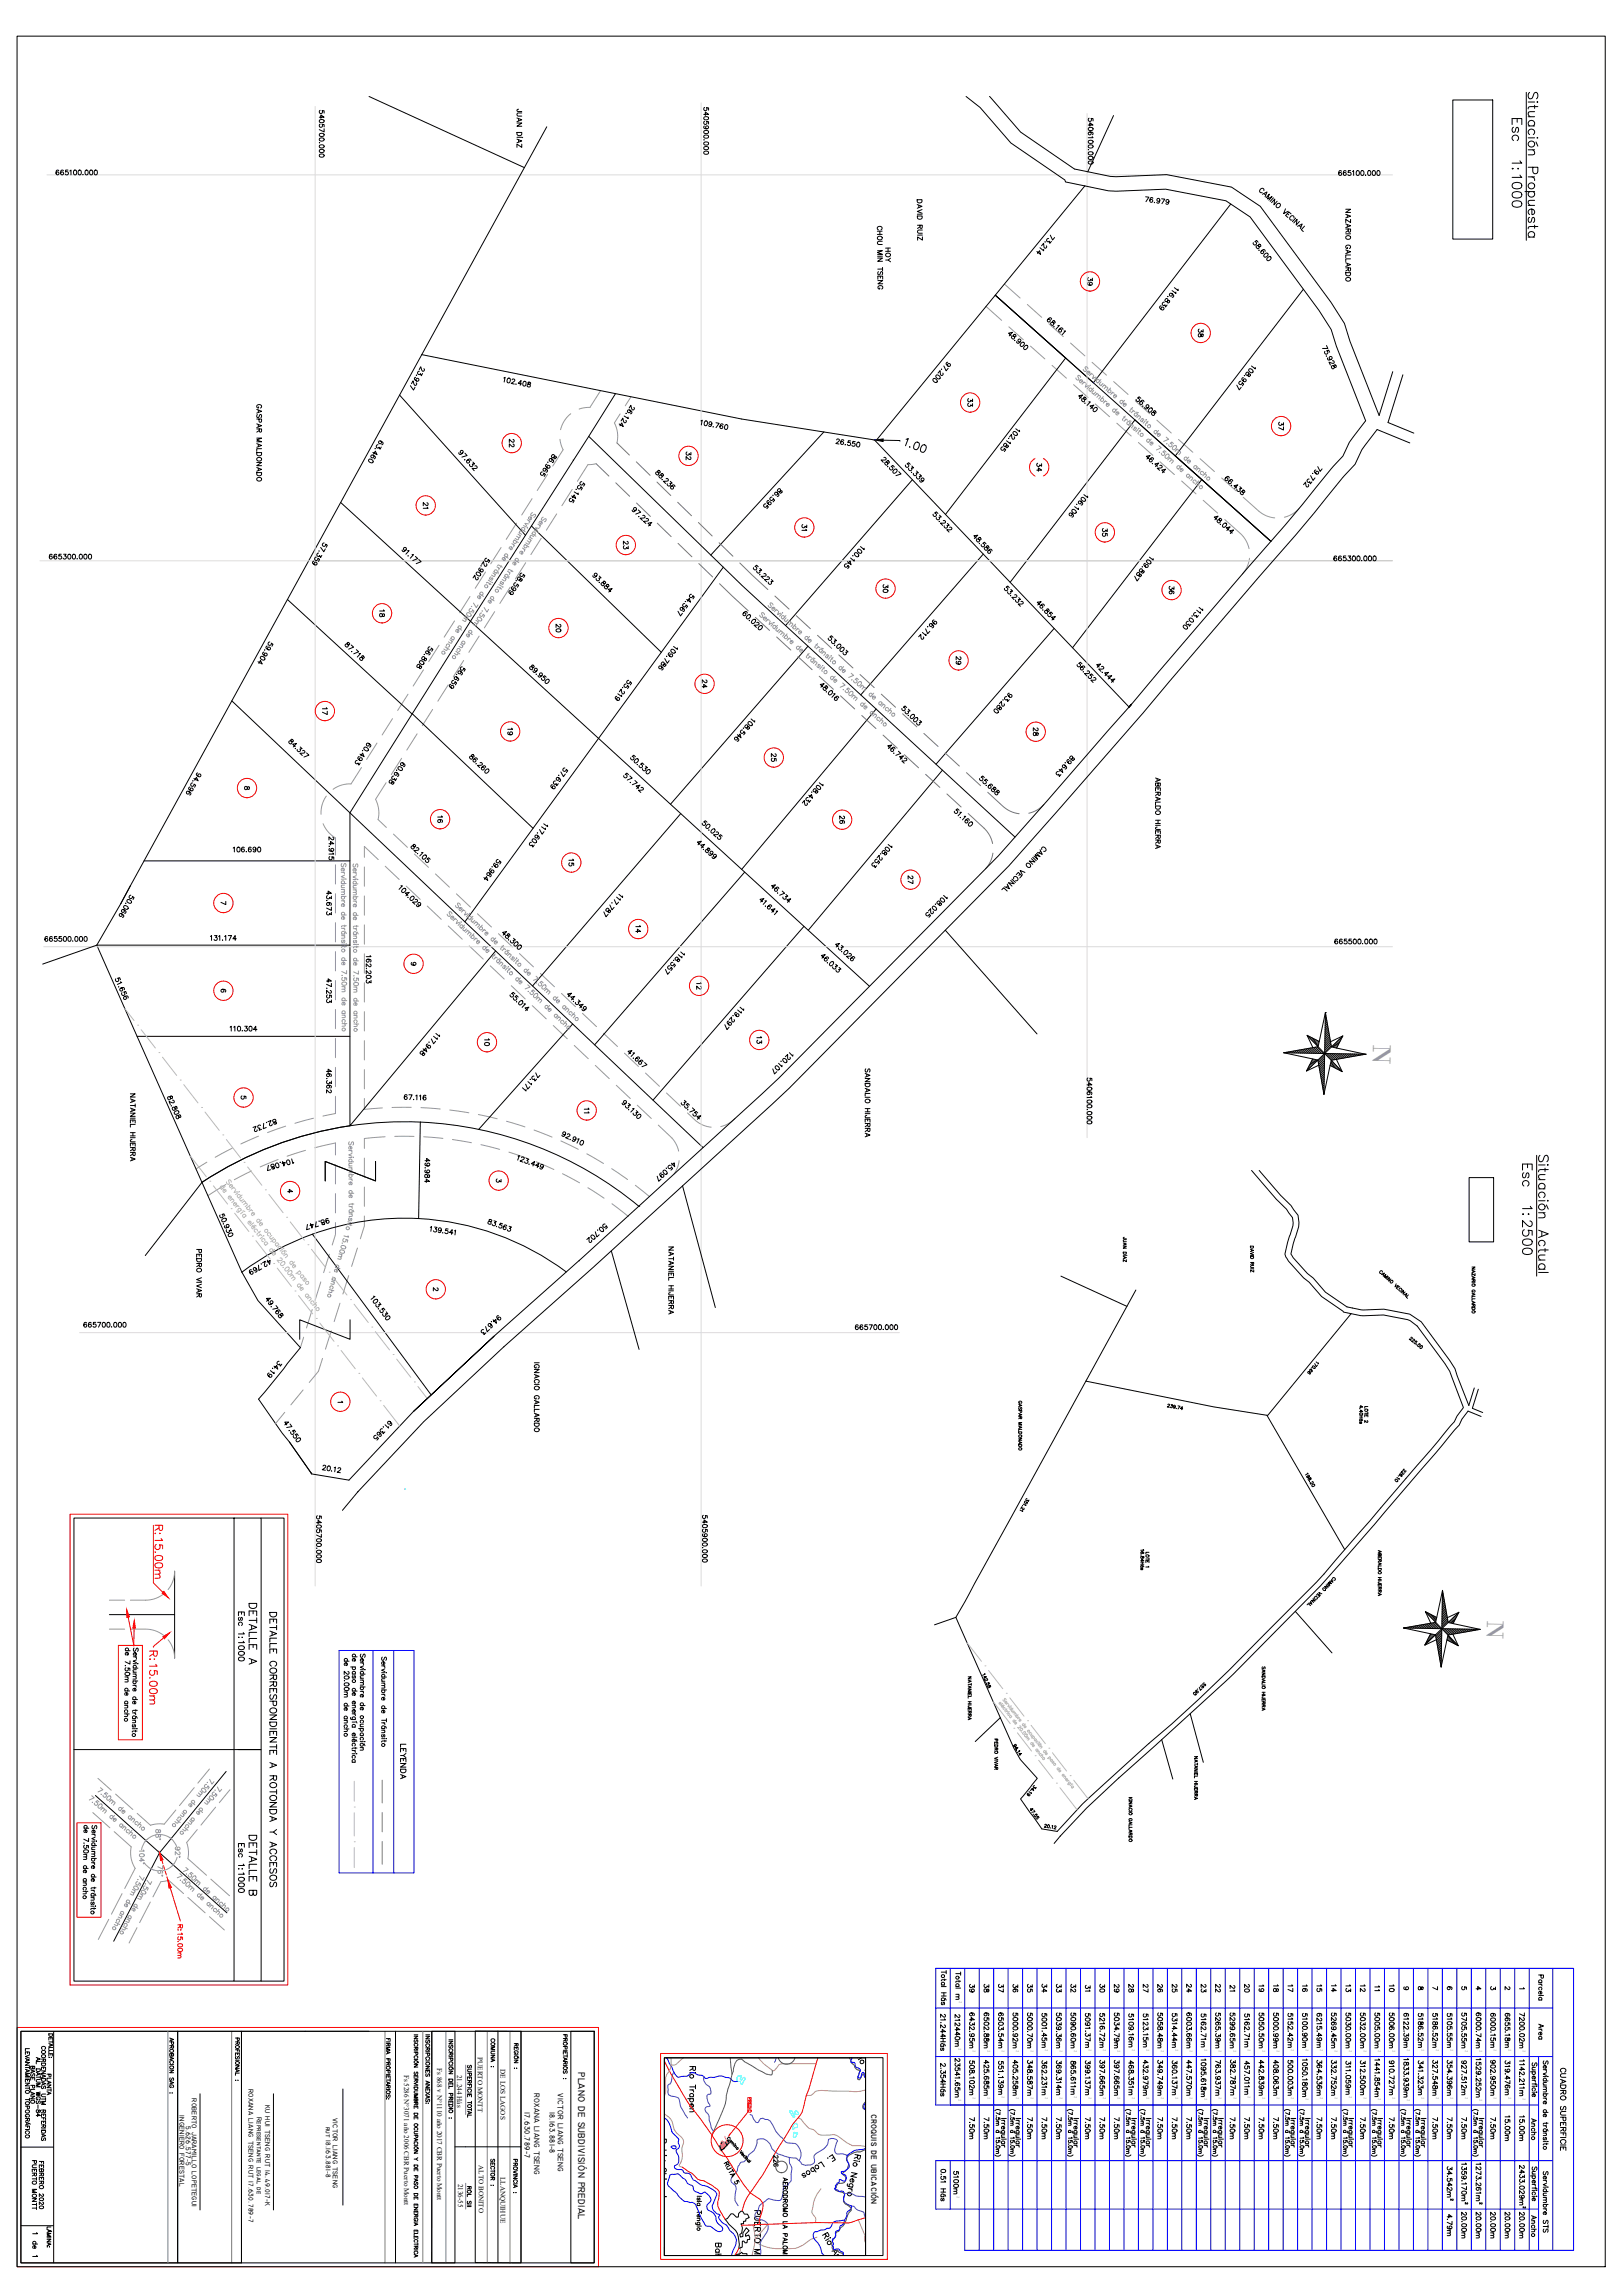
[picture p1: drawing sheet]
<svg xmlns="http://www.w3.org/2000/svg" width="841mm" height="1189mm" viewBox="0 0 841 1189" stroke-linecap="round" stroke-linejoin="round" font-family="sans-serif">
<defs><g id="words">
<text font-size="14" fill="#989898" x="712" y="541" transform="rotate(91 712 541)">N</text>
<text font-size="13.1" fill="#989898" x="771" y="840" transform="rotate(91 771 840)">N</text>
<text font-size="12.3" fill="#f00" x="88" y="829" transform="rotate(-90 88 829)">R:15.00m</text>
<text font-size="12.3" fill="#989898" x="96" y="1016" transform="rotate(-90 96 1016)">R:15.00m</text>
<g font-size="7.1" fill="#f00">
<text x="625" y="188" transform="rotate(-90 625 188)">38</text>
<text x="666" y="237" transform="rotate(-90 666 237)">37</text>
<text x="268" y="246" transform="rotate(-90 268 246)">22</text>
<text x="359" y="252" transform="rotate(-90 359 252)">32</text>
<text x="223" y="278" transform="rotate(-90 223 278)">21</text>
<text x="419" y="289" transform="rotate(-90 419 289)">31</text>
<text x="327" y="298" transform="rotate(-90 327 298)">23</text>
<text x="461" y="321" transform="rotate(-90 461 321)">30</text>
<text x="201" y="333" transform="rotate(-90 201 333)">18</text>
<text x="292" y="341" transform="rotate(-90 292 341)">20</text>
<text x="267" y="395" transform="rotate(-90 267 395)">19</text>
<text x="539" y="394" transform="rotate(-90 539 394)">28</text>
<text x="404" y="408" transform="rotate(-90 404 408)">25</text>
<text x="231" y="441" transform="rotate(-90 231 441)">16</text>
<text x="299" y="462" transform="rotate(-90 299 462)">15</text>
<text x="474" y="471" transform="rotate(-90 474 471)">27</text>
<text x="333" y="497" transform="rotate(-90 333 497)">14</text>
<text x="255" y="556" transform="rotate(-90 255 556)">10</text>
<text x="396" y="554" transform="rotate(-90 396 554)">13</text>
</g>
<g font-size="7.1">
<text x="541" y="258" transform="rotate(-90 541 258)">34</text>
<text x="307" y="591" transform="rotate(-90 307 591)">11</text>
<text x="144" y="979" transform="rotate(-90 144 979)">DETALLE CORRESPONDIENTE A ROTONDA Y ACCESOS</text>
</g>
<g font-size="6.6">
<text x="567" y="162" transform="rotate(-90 567 162)">39</text>
<text x="505" y="225" transform="rotate(-90 505 225)">33</text>
<text x="575" y="292" transform="rotate(-90 575 292)">35</text>
<text x="610" y="322" transform="rotate(-90 610 322)">36</text>
<text x="499" y="358" transform="rotate(-90 499 358)">29</text>
<text x="368" y="370" transform="rotate(-90 368 370)">24</text>
<text x="171" y="385" transform="rotate(-90 171 385)">17</text>
<text x="439" y="441" transform="rotate(-90 439 441)">26</text>
<text x="365" y="527" transform="rotate(-90 365 527)">12</text>
</g>
<g font-size="6.2">
<text x="272" y="78" transform="rotate(-90 272 78)">JUAN DÍAZ</text>
<text x="168" y="811" transform="rotate(-90 168 811)">5405700.000</text>
<text x="211" y="923" transform="rotate(-90 211 923)">LEYENDA</text>
<text x="528" y="1034" transform="rotate(-90 528 1034)">36</text>
<text x="701" y="1033" transform="rotate(-90 701 1033)">13</text>
<text x="528" y="1063" transform="rotate(-90 528 1063)">5000.92m²</text>
<text x="701" y="1063" transform="rotate(-90 701 1063)">5030.00m²</text>
<text x="528" y="1087" transform="rotate(-90 528 1087)">405.258m²</text>
<text x="812" y="1116" transform="rotate(-90 812 1116)">CUADRO SUPERFICIE</text>
</g>
<g font-size="5.7">
<text x="169" y="83" transform="rotate(-90 169 83)">5405700.000</text>
<text x="368" y="81" transform="rotate(-90 368 81)">5405900.000</text>
<text x="567" y="86" transform="rotate(-90 567 86)">5406100.000</text>
<text x="28" y="92">665100.000</text>
<text x="693" y="92">665100.000</text>
<text x="701" y="147" transform="rotate(-90 701 147)">NAZARIO GALLARDO</text>
<text x="137" y="250" transform="rotate(-90 137 250)">GASPAR MALDONADO</text>
<text x="24" y="291">665300.000</text>
<text x="690" y="292">665300.000</text>
<text x="602" y="441" transform="rotate(-90 602 441)">ABERALDO HIJERRA</text>
<text x="22" y="489">665500.000</text>
<text x="690" y="490">665500.000</text>
<text x="567" y="584" transform="rotate(-90 567 584)">5406100.000</text>
<text x="452" y="591" transform="rotate(-90 452 591)">SANDALIO HIJERRA</text>
<text x="71" y="603" transform="rotate(-90 71 603)">NATANIEL HIJERRA</text>
<text x="105" y="673" transform="rotate(-90 105 673)">PEDRO VIVAR</text>
<text x="350" y="682" transform="rotate(-90 350 682)">NATANIEL HIJERRA</text>
<text x="42" y="689">665700.000</text>
<text x="442" y="690">665700.000</text>
<text x="280" y="743" transform="rotate(-90 280 743)">IGNACIO GALLARDO</text>
<text x="367" y="811" transform="rotate(-90 367 811)">5405900.000</text>
<text x="201" y="906" transform="rotate(-90 201 906)">Servidumbre de Tránsito</text>
<text x="506" y="1034" transform="rotate(-90 506 1034)">39</text>
<text x="513" y="1034" transform="rotate(-90 513 1034)">38</text>
<text x="521" y="1034" transform="rotate(-90 521 1034)">37</text>
<text x="536" y="1034" transform="rotate(-90 536 1034)">35</text>
<text x="543" y="1034" transform="rotate(-90 543 1034)">34</text>
<text x="551" y="1034" transform="rotate(-90 551 1034)">33</text>
<text x="558" y="1034" transform="rotate(-90 558 1034)">32</text>
<text x="566" y="1033" transform="rotate(-90 566 1033)">31</text>
<text x="573" y="1034" transform="rotate(-90 573 1034)">30</text>
<text x="581" y="1034" transform="rotate(-90 581 1034)">29</text>
<text x="588" y="1034" transform="rotate(-90 588 1034)">28</text>
<text x="596" y="1034" transform="rotate(-90 596 1034)">27</text>
<text x="603" y="1034" transform="rotate(-90 603 1034)">26</text>
<text x="611" y="1034" transform="rotate(-90 611 1034)">25</text>
<text x="618" y="1034" transform="rotate(-90 618 1034)">24</text>
<text x="626" y="1034" transform="rotate(-90 626 1034)">23</text>
<text x="633" y="1034" transform="rotate(-90 633 1034)">22</text>
<text x="641" y="1033" transform="rotate(-90 641 1033)">21</text>
<text x="648" y="1034" transform="rotate(-90 648 1034)">20</text>
<text x="656" y="1033" transform="rotate(-90 656 1033)">19</text>
<text x="663" y="1033" transform="rotate(-90 663 1033)">18</text>
<text x="671" y="1033" transform="rotate(-90 671 1033)">17</text>
<text x="678" y="1033" transform="rotate(-90 678 1033)">16</text>
<text x="686" y="1033" transform="rotate(-90 686 1033)">15</text>
<text x="693" y="1034" transform="rotate(-90 693 1034)">14</text>
<text x="708" y="1033" transform="rotate(-90 708 1033)">12</text>
<text x="716" y="1033" transform="rotate(-90 716 1033)">11</text>
<text x="723" y="1033" transform="rotate(-90 723 1033)">10</text>
<text x="801" y="1038" transform="rotate(-90 801 1038)">Parcela</text>
<text x="491" y="1040" transform="rotate(-90 491 1040)">Total Hás</text>
<text x="498" y="1062" transform="rotate(-90 498 1062)">212440m²</text>
<text x="801" y="1058" transform="rotate(-90 801 1058)">Area</text>
<text x="491" y="1064" transform="rotate(-90 491 1064)">21.244Hás</text>
<text x="506" y="1063" transform="rotate(-90 506 1063)">6432.95m²</text>
<text x="513" y="1063" transform="rotate(-90 513 1063)">6502.88m²</text>
<text x="521" y="1063" transform="rotate(-90 521 1063)">6503.54m²</text>
<text x="536" y="1063" transform="rotate(-90 536 1063)">5000.70m²</text>
<text x="543" y="1062" transform="rotate(-90 543 1062)">5001.45m²</text>
<text x="551" y="1063" transform="rotate(-90 551 1063)">5039.36m²</text>
<text x="558" y="1063" transform="rotate(-90 558 1063)">5090.60m²</text>
<text x="566" y="1062" transform="rotate(-90 566 1062)">5091.37m²</text>
<text x="573" y="1062" transform="rotate(-90 573 1062)">5216.72m²</text>
<text x="581" y="1063" transform="rotate(-90 581 1063)">5034.79m²</text>
<text x="588" y="1062" transform="rotate(-90 588 1062)">5109.16m²</text>
<text x="596" y="1062" transform="rotate(-90 596 1062)">5123.15m²</text>
<text x="603" y="1063" transform="rotate(-90 603 1063)">5058.48m²</text>
<text x="611" y="1062" transform="rotate(-90 611 1062)">5314.44m²</text>
<text x="618" y="1063" transform="rotate(-90 618 1063)">6003.66m²</text>
<text x="626" y="1062" transform="rotate(-90 626 1062)">5162.71m²</text>
<text x="633" y="1063" transform="rotate(-90 633 1063)">5265.39m²</text>
<text x="641" y="1063" transform="rotate(-90 641 1063)">5299.65m²</text>
<text x="648" y="1062" transform="rotate(-90 648 1062)">5162.71m²</text>
<text x="656" y="1063" transform="rotate(-90 656 1063)">5050.50m²</text>
<text x="663" y="1063" transform="rotate(-90 663 1063)">5000.99m²</text>
<text x="671" y="1062" transform="rotate(-90 671 1062)">5152.42m²</text>
<text x="678" y="1062" transform="rotate(-90 678 1062)">5100.90m²</text>
<text x="686" y="1062" transform="rotate(-90 686 1062)">6215.49m²</text>
<text x="693" y="1063" transform="rotate(-90 693 1063)">5269.45m²</text>
<text x="708" y="1063" transform="rotate(-90 708 1063)">5032.00m²</text>
<text x="716" y="1063" transform="rotate(-90 716 1063)">5005.00m²</text>
<text x="723" y="1063" transform="rotate(-90 723 1063)">5006.00m²</text>
<text x="731" y="1062" transform="rotate(-90 731 1062)">6122.39m²</text>
<text x="738" y="1062" transform="rotate(-90 738 1062)">5186.52m²</text>
<text x="746" y="1062" transform="rotate(-90 746 1062)">5186.52m²</text>
<text x="753" y="1062" transform="rotate(-90 753 1062)">5105.55m²</text>
<text x="761" y="1063" transform="rotate(-90 761 1063)">5705.55m²</text>
<text x="768" y="1063" transform="rotate(-90 768 1063)">6000.74m²</text>
<text x="776" y="1062" transform="rotate(-90 776 1062)">6000.15m²</text>
<text x="783" y="1062" transform="rotate(-90 783 1062)">6655.18m²</text>
<text x="791" y="1063" transform="rotate(-90 791 1063)">7200.02m²</text>
<text x="491" y="1088" transform="rotate(-90 491 1088)">2.354Hás</text>
<text x="498" y="1088" transform="rotate(-90 498 1088)">23541.65m²</text>
<text x="506" y="1087" transform="rotate(-90 506 1087)">508.102m²</text>
<text x="513" y="1087" transform="rotate(-90 513 1087)">425.685m²</text>
<text x="521" y="1087" transform="rotate(-90 521 1087)">551.139m²</text>
<text x="536" y="1087" transform="rotate(-90 536 1087)">348.587m²</text>
<text x="543" y="1087" transform="rotate(-90 543 1087)">362.231m²</text>
<text x="551" y="1087" transform="rotate(-90 551 1087)">369.314m²</text>
<text x="558" y="1087" transform="rotate(-90 558 1087)">865.611m²</text>
<text x="566" y="1087" transform="rotate(-90 566 1087)">399.137m²</text>
<text x="573" y="1087" transform="rotate(-90 573 1087)">397.665m²</text>
<text x="581" y="1087" transform="rotate(-90 581 1087)">397.665m²</text>
<text x="588" y="1087" transform="rotate(-90 588 1087)">468.351m²</text>
<text x="596" y="1087" transform="rotate(-90 596 1087)">432.979m²</text>
<text x="603" y="1087" transform="rotate(-90 603 1087)">349.749m²</text>
<text x="611" y="1087" transform="rotate(-90 611 1087)">360.137m²</text>
<text x="618" y="1087" transform="rotate(-90 618 1087)">447.570m²</text>
<text x="626" y="1088" transform="rotate(-90 626 1088)">1095.618m²</text>
<text x="633" y="1087" transform="rotate(-90 633 1087)">763.937m²</text>
<text x="641" y="1087" transform="rotate(-90 641 1087)">382.787m²</text>
<text x="648" y="1087" transform="rotate(-90 648 1087)">457.011m²</text>
<text x="656" y="1087" transform="rotate(-90 656 1087)">442.839m²</text>
<text x="663" y="1087" transform="rotate(-90 663 1087)">408.063m²</text>
<text x="671" y="1087" transform="rotate(-90 671 1087)">500.003m²</text>
<text x="678" y="1088" transform="rotate(-90 678 1088)">1050.180m²</text>
<text x="686" y="1087" transform="rotate(-90 686 1087)">364.536m²</text>
<text x="693" y="1087" transform="rotate(-90 693 1087)">332.752m²</text>
<text x="708" y="1087" transform="rotate(-90 708 1087)">312.500m²</text>
<text x="716" y="1088" transform="rotate(-90 716 1088)">1441.854m²</text>
<text x="723" y="1087" transform="rotate(-90 723 1087)">910.727m²</text>
<text x="731" y="1088" transform="rotate(-90 731 1088)">1833.939m²</text>
<text x="738" y="1087" transform="rotate(-90 738 1087)">341.323m²</text>
<text x="746" y="1087" transform="rotate(-90 746 1087)">327.548m²</text>
<text x="753" y="1087" transform="rotate(-90 753 1087)">354.396m²</text>
<text x="761" y="1087" transform="rotate(-90 761 1087)">927.512m²</text>
<text x="768" y="1088" transform="rotate(-90 768 1088)">1529.252m²</text>
<text x="776" y="1087" transform="rotate(-90 776 1087)">902.950m²</text>
<text x="783" y="1087" transform="rotate(-90 783 1087)">319.476m²</text>
<text x="791" y="1087" transform="rotate(-90 791 1087)">1142.211m²</text>
<text x="22" y="1098" transform="rotate(-90 22 1098)">AL DÁTUM WGS-84</text>
<text x="506" y="1109" transform="rotate(-90 506 1109)">7.50m</text>
<text x="513" y="1109" transform="rotate(-90 513 1109)">7.50m</text>
<text x="536" y="1109" transform="rotate(-90 536 1109)">7.50m</text>
<text x="543" y="1109" transform="rotate(-90 543 1109)">7.50m</text>
<text x="551" y="1109" transform="rotate(-90 551 1109)">7.50m</text>
<text x="566" y="1109" transform="rotate(-90 566 1109)">7.50m</text>
<text x="573" y="1109" transform="rotate(-90 573 1109)">7.50m</text>
<text x="581" y="1109" transform="rotate(-90 581 1109)">7.50m</text>
<text x="603" y="1109" transform="rotate(-90 603 1109)">7.50m</text>
<text x="611" y="1109" transform="rotate(-90 611 1109)">7.50m</text>
<text x="618" y="1109" transform="rotate(-90 618 1109)">7.50m</text>
<text x="641" y="1109" transform="rotate(-90 641 1109)">7.50m</text>
<text x="648" y="1109" transform="rotate(-90 648 1109)">7.50m</text>
<text x="656" y="1109" transform="rotate(-90 656 1109)">7.50m</text>
<text x="663" y="1109" transform="rotate(-90 663 1109)">7.50m</text>
<text x="686" y="1109" transform="rotate(-90 686 1109)">7.50m</text>
<text x="693" y="1109" transform="rotate(-90 693 1109)">7.50m</text>
<text x="708" y="1109" transform="rotate(-90 708 1109)">7.50m</text>
<text x="723" y="1109" transform="rotate(-90 723 1109)">7.50m</text>
<text x="746" y="1109" transform="rotate(-90 746 1109)">7.50m</text>
<text x="753" y="1109" transform="rotate(-90 753 1109)">7.50m</text>
<text x="761" y="1109" transform="rotate(-90 761 1109)">7.50m</text>
<text x="776" y="1109" transform="rotate(-90 776 1109)">7.50m</text>
<text x="783" y="1111" transform="rotate(-90 783 1111)">15.00m</text>
<text x="791" y="1111" transform="rotate(-90 791 1111)">15.00m</text>
<text x="797" y="1110" transform="rotate(-90 797 1110)">Ancho</text>
<text x="803" y="1115" transform="rotate(-90 803 1115)">Servidumbre de tránsito</text>
<text x="497" y="1138" transform="rotate(-90 497 1138)">5100m²</text>
<text x="753" y="1140" transform="rotate(-90 753 1140)">34.542m</text>
<text x="491" y="1142" transform="rotate(-90 491 1142)">0.51 Hás</text>
<text x="761" y="1142" transform="rotate(-90 761 1142)">1359.170m</text>
<text x="768" y="1142" transform="rotate(-90 768 1142)">1273.261m</text>
<text x="791" y="1144" transform="rotate(-90 791 1144)">2433.029m</text>
<text x="753" y="1160" transform="rotate(-90 753 1160)">4.79m</text>
<text x="761" y="1161" transform="rotate(-90 761 1161)">20.00m</text>
<text x="768" y="1161" transform="rotate(-90 768 1161)">20.00m</text>
<text x="776" y="1161" transform="rotate(-90 776 1161)">20.00m</text>
<text x="783" y="1161" transform="rotate(-90 783 1161)">20.00m</text>
<text x="791" y="1161" transform="rotate(-90 791 1161)">20.00m</text>
<text x="797" y="1160" transform="rotate(-90 797 1160)">Ancho</text>
<text x="803" y="1158" transform="rotate(-90 803 1158)">Servidumbre STS</text>
<text x="20" y="1171" transform="rotate(-90 20 1171)">1 de 1</text>
</g>
<text font-size="5.7" fill="#989898" x="184" y="632" transform="rotate(-90 184 632)">Servidumbre de trán</text>
<g font-size="5.3">
<text x="24" y="1111" transform="rotate(-90 24 1111)">COORDENADAS UTM REFERIDAS</text>
<text x="404" y="1124" transform="rotate(-90 404 1124)">226</text>
<text x="257" y="1134" transform="rotate(-90 257 1134)">SECTOR :</text>
<text x="409" y="1170" transform="rotate(-90 409 1170)">AERODROMO LA PALOMA</text>
</g>
<g font-size="5.1">
<text x="300" y="1074" transform="rotate(90 300 1074)">PLANO DE SUBDIVISIÓN PREDIAL</text>
<text x="451" y="1096" transform="rotate(90 451 1096)">croquis de ubicación</text>
</g>
<g font-size="4.9">
<text x="734" y="1033">8</text>
<text x="741" y="1033">7</text>
<text x="756" y="1033">5</text>
<text x="764" y="1033">4</text>
<text x="771" y="1033">3</text>
<text x="779" y="1033">2</text>
<text x="257" y="1072" transform="rotate(-90 257 1072)">COMUNA :</text>
<text x="91" y="1086" transform="rotate(-90 91 1086)">APROBACION SAG :</text>
<text x="19" y="1091" transform="rotate(-90 19 1091)">BASE PLANO</text>
<text x="27" y="1087" transform="rotate(-90 27 1087)">PLANTA</text>
<text x="269" y="1138" transform="rotate(-90 269 1138)">PROVINCIA :</text>
</g>
<g font-size="4.4">
<text x="765" y="682" transform="rotate(-90 765 682)">NAZARIO GALLARDO</text>
<text x="530" y="753" transform="rotate(-90 530 753)">GASPAR MALDONADO</text>
<text x="518" y="918" transform="rotate(-90 518 918)">PEDRO VIVAR</text>
<text x="726" y="1032">9</text>
<text x="749" y="1032">6</text>
</g>
<g font-size="4.1">
<text x="277" y="1085" transform="rotate(90 277 1085)">ROXANA LIANG TSENG</text>
<text x="289" y="1085" transform="rotate(90 289 1085)">VICTOR LIANG TSENG</text>
<text x="272" y="1094" transform="rotate(90 272 1094)">17.630.789-7</text>
<text x="285" y="1094" transform="rotate(90 285 1094)">18.163.881-8</text>
</g>
<g font-size="4">
<text x="346" y="1140" transform="rotate(-90 346 1140)">Bahia Chincui</text>
<text x="758" y="1144">²</text>
<text x="766" y="1144">²</text>
</g>
<g font-size="3.7">
<text x="248" y="1066" transform="rotate(90 248 1066)">PUERTO MONTT</text>
<text x="227" y="1072" transform="rotate(90 227 1072)">Fs 868 v N°1110 año 2017 CBR Puerto Montt</text>
<text x="259" y="1072" transform="rotate(90 259 1072)">DE LOS LAGOS</text>
<text x="209" y="1075" transform="rotate(90 209 1075)">Fs 5286 N°3071 año 2006 CBR Puerto Montt</text>
<text x="237" y="1075" transform="rotate(90 237 1075)">21.244 Hás</text>
<text x="129" y="1083" transform="rotate(90 129 1083)">ROXANA LIANG TSENG RUT 17.630.789-7</text>
<text x="99" y="1088" transform="rotate(90 99 1088)">ROBERTO JARAMILLO LOPETEGUI</text>
<text x="137" y="1091" transform="rotate(90 137 1091)">KU HUI TSENG RUT 14.49.017-K</text>
<text x="93" y="1096" transform="rotate(90 93 1096)">INGENIERO FORESTAL</text>
<text x="133" y="1097" transform="rotate(90 133 1097)">Representante legal de</text>
<text x="172" y="1098" transform="rotate(90 172 1098)">VICTOR LIANG TSENG</text>
<text x="96" y="1102" transform="rotate(90 96 1102)">5.626.577-5</text>
<text x="169" y="1102" transform="rotate(90 169 1102)">rut 18.163.881-8</text>
<text x="248" y="1122" transform="rotate(90 248 1122)">ALTO BONITO</text>
<text x="237" y="1132" transform="rotate(90 237 1132)">2136-55</text>
<text x="259" y="1128" transform="rotate(90 259 1128)">LLANQUIHUE</text>
</g>
<g font-size="3.5">
<text x="786" y="1032">1</text>
<text x="751" y="1142">²</text>
</g>
<g font-size="3.4">
<text x="495" y="1061" transform="rotate(90 495 1061)">²</text>
<text x="562" y="1062" transform="rotate(90 562 1062)">²</text>
<text x="592" y="1062" transform="rotate(90 592 1062)">²</text>
<text x="607" y="1062" transform="rotate(90 607 1062)">²</text>
<text x="622" y="1062" transform="rotate(90 622 1062)">²</text>
<text x="645" y="1062" transform="rotate(90 645 1062)">²</text>
<text x="675" y="1062" transform="rotate(90 675 1062)">²</text>
<text x="735" y="1062" transform="rotate(90 735 1062)">²</text>
<text x="750" y="1062" transform="rotate(90 750 1062)">²</text>
<text x="772" y="1062" transform="rotate(90 772 1062)">²</text>
<text x="780" y="1062" transform="rotate(90 780 1062)">²</text>
<text x="502" y="1062" transform="rotate(90 502 1062)">²</text>
<text x="510" y="1062" transform="rotate(90 510 1062)">²</text>
<text x="517" y="1062" transform="rotate(90 517 1062)">²</text>
<text x="532" y="1062" transform="rotate(90 532 1062)">²</text>
<text x="547" y="1062" transform="rotate(90 547 1062)">²</text>
<text x="577" y="1062" transform="rotate(90 577 1062)">²</text>
<text x="615" y="1062" transform="rotate(90 615 1062)">²</text>
<text x="630" y="1062" transform="rotate(90 630 1062)">²</text>
<text x="637" y="1062" transform="rotate(90 637 1062)">²</text>
<text x="652" y="1062" transform="rotate(90 652 1062)">²</text>
<text x="660" y="1062" transform="rotate(90 660 1062)">²</text>
<text x="690" y="1062" transform="rotate(90 690 1062)">²</text>
<text x="705" y="1062" transform="rotate(90 705 1062)">²</text>
<text x="720" y="1062" transform="rotate(90 720 1062)">²</text>
<text x="765" y="1062" transform="rotate(90 765 1062)">²</text>
<text x="787" y="1062" transform="rotate(90 787 1062)">²</text>
<text x="495" y="1088" transform="rotate(90 495 1088)">²</text>
<text x="502" y="1087" transform="rotate(90 502 1087)">²</text>
<text x="510" y="1087" transform="rotate(90 510 1087)">²</text>
<text x="517" y="1086" transform="rotate(90 517 1086)">²</text>
<text x="532" y="1087" transform="rotate(90 532 1087)">²</text>
<text x="547" y="1087" transform="rotate(90 547 1087)">²</text>
<text x="562" y="1087" transform="rotate(90 562 1087)">²</text>
<text x="577" y="1087" transform="rotate(90 577 1087)">²</text>
<text x="592" y="1087" transform="rotate(90 592 1087)">²</text>
<text x="607" y="1087" transform="rotate(90 607 1087)">²</text>
<text x="615" y="1087" transform="rotate(90 615 1087)">²</text>
<text x="622" y="1088" transform="rotate(90 622 1088)">²</text>
<text x="630" y="1087" transform="rotate(90 630 1087)">²</text>
<text x="638" y="1087" transform="rotate(90 638 1087)">²</text>
<text x="645" y="1086" transform="rotate(90 645 1086)">²</text>
<text x="652" y="1087" transform="rotate(90 652 1087)">²</text>
<text x="660" y="1087" transform="rotate(90 660 1087)">²</text>
<text x="675" y="1088" transform="rotate(90 675 1088)">²</text>
<text x="690" y="1087" transform="rotate(90 690 1087)">²</text>
<text x="705" y="1087" transform="rotate(90 705 1087)">²</text>
<text x="720" y="1087" transform="rotate(90 720 1087)">²</text>
<text x="735" y="1087" transform="rotate(90 735 1087)">²</text>
<text x="750" y="1087" transform="rotate(90 750 1087)">²</text>
<text x="765" y="1088" transform="rotate(90 765 1088)">²</text>
<text x="772" y="1087" transform="rotate(90 772 1087)">²</text>
<text x="780" y="1087" transform="rotate(90 780 1087)">²</text>
<text x="787" y="1087" transform="rotate(90 787 1087)">²</text>
<text x="494" y="1138" transform="rotate(90 494 1138)">²</text>
</g>
</g></defs>
<!-- layer: C-ANNO-TABL -->
<g fill="none" stroke="#00f" stroke-width=".52">
<path d="M176 855v116M193 855v116M204 855v116M214 855v116M507 1020v146M515 1020v146M522 1020v146M530 1020v146M537 1020v146M545 1020v146M552 1020v146M560 1020v146"/>
<path d="M567 1020v146M575 1020v146M582 1020v146M590 1020v146M597 1020v146M605 1020v146M612 1020v146M620 1020v146M627 1020v146M635 1020v146M650 1020v146M657 1020v146"/>
<path d="M665 1020v146M672 1020v146M680 1020v146M687 1020v146M695 1020v146M702 1020v146M710 1020v146M717 1020v146M725 1020v146M732 1020v146M740 1020v146M747 1020v146"/>
<path d="M755 1020v146M762 1020v146M770 1020v146M777 1020v146M785 1020v146M792 1020v146M805 1020v146M485 1041h320M797 1066v100"/>
</g>
<!-- layer: C-ANNO-TABL-TTBL -->
<path d="M176 855h38M176 971h38M492 1020v71h150M500 1020v146h315v-146h-173M642 1020h-157v71h312M642 1020v146M485 1066h320M492 1120v25M805 1120h-320v25h312" fill="none" stroke="#00f" stroke-width=".52"/>
<!-- layer: 1- Servidumbre -->
<g fill="none" stroke="#767676" stroke-width=".52">
<path d="M320 230l6 6M330 239l7 7M309 240l7 7M319 250l7 7M340 250l8 7M330 261l7 7M341 271l7 7M351 260l7 7M362 271l7 7M351 282l8 7M362 292l7 7M373 281l7 7"/>
<path d="M383 292l15 14M373 303l15 14M391 320l8 7M402 309l7 7M413 319l7 7M402 330l8 7M424 329l7 7M435 339l7 7M413 340l8 7M425 350l7 7M446 350l7 6M457 360l7 7"/>
<path d="M436 361l7 6M447 371l7 7M468 370l7 7M458 381l7 7M469 391l7 7M479 380l7 7M490 390l7 7M480 401l7 7M491 411l7 7M501 400l7 7M512 411l8 7a15 15 0 0 0 8 4M541 417a15 15 0 0 1-8 4"/>
<path d="M502 422l8 7a15 15 0 0 1 4 8M515 442h-1a15 15 0 0 1-3 8M198 923v11M198 939v10M198 954v12"/>
</g>
<!-- layer: 9-faja electrica -->
<g fill="none" stroke="#000" stroke-width=".52">
<path d="M183 859h2M183 859a1 1 0 0 1 0-2 .8 .8 0 0 1 1 0 1 1 0 0 1 0 2M184 859v2a.8 .8 0 0 0 0-1 .8 .8 0 0 0-1-1 .8 .8 0 0 0 0 1v1M187 857v2l2-2v1v1M188 860v1a.8 .8 0 0 0 0-1 .8 .8 0 0 0-1-1 .8 .8 0 0 0 0 1v1M178 877h2M178 861h3M179 871h-1M179 861a.8 .8 0 0 1 0-1 .8 .8 0 0 1 1 0 .8 .8 0 0 1 0 1M179 862v1a.8 .8 0 0 0 1-1 .8 .8 0 0 0-1 0 .8 .8 0 0 0-1 0l1 1M180 877v1h-2M180 878v1h-2"/>
<path d="M180 866l1 1-1 1-2-2v2M182 864h2M183 876h2M183 868h1M183 876a.8 .8 0 0 1 0-1 .8 .8 0 0 1 1 0 .8 .8 0 0 1 0 1M183 868a1 1 0 0 1 0-2 .8 .8 0 0 1 1 0 1 1 0 0 1 0 2M183 868v2l1-1v1M183 864a.8 .8 0 0 0 0 1 .8 .8 0 0 0 1 0 .8 .8 0 0 0 0-1M183 877v2a.8 .8 0 0 0 1-1 .8 .8 0 0 0-1-1 .8 .8 0 0 0 0 1v1M187 877h1M187 868h2M187 870h1"/>
<path d="M187 871h1M187 874h2M187 862h1M187 865h1M187 874a.8 .8 0 0 0 0 1 .8 .8 0 0 0 1 0 .8 .8 0 0 0 0-1M187 868a1 1 0 0 1 0-2 .8 .8 0 0 1 1 0 1 1 0 0 1 0 2M188 877h.1M188 878v1a.8 .8 0 0 0-1-1 .8 .8 0 0 0 0 1M188 862v1M188 871v1h-1M188 872v1h-1M188 868l-1 1v1"/>
<path d="M188 863l-1 1 1 1M189 865h.1M178 896h3M178 891h2M178 892h2M178 884h3M179 895a.8 .8 0 0 1 0-1 .8 .8 0 0 1 1 0 .8 .8 0 0 1 0 1M179 891a.8 .8 0 0 1 0-1 .8 .8 0 0 1 1 0 .8 .8 0 0 1 0 1M179 884a.8 .8 0 0 1 0-1 .8 .8 0 0 1 1 0 .8 .8 0 0 1 0 1M179 885v1a.8 .8 0 0 0 1 0 .8 .8 0 0 0-1-1 .8 .8 0 0 0-1 1h1M180 892v1h-2M180 896v1h-2"/>
<path d="M182 890v1h2M182 895h2M182 888h2M182 892h2M183 884h1M183 895a.8 .8 0 0 1 0-1 .8 .8 0 0 1 1 0 .8 .8 0 0 1 0 1M183 891a.8 .8 0 0 1 0-1 .8 .8 0 0 1 1 0 .8 .8 0 0 1 0 1M183 898v2a.8 .8 0 0 0 1-1 .8 .8 0 0 0-1-1 .8 .8 0 0 0-1 1l1 1M183 886v1a.8 .8 0 0 0 1 0 .8 .8 0 0 0-1-1 .8 .8 0 0 0-1 1h1M183 888l1 1M183 882v1a.8 .8 0 0 0 1-1 .8 .8 0 0 0-1-1 .8 .8 0 0 0 0 1v1M184 884v1h-2"/>
<path d="M185 892v1M186 896h2M187 895h1M187 899h1M187 884h2M187 896a.8 .8 0 0 0 0 1 .8 .8 0 0 0 1 0 .8 .8 0 0 0 0-1M187 899a.8 .8 0 0 1 0-1 .8 .8 0 0 1 1 0 .8 .8 0 0 1 0 1M187 884a.8 .8 0 0 1 0-1 .8 .8 0 0 1 1 0 .8 .8 0 0 1 0 1M187 893a.8 .8 0 0 1 0-1 .8 .8 0 0 1 1 0 .8 .8 0 0 1 0 1M188 885v1a.8 .8 0 0 0 0-1 .8 .8 0 0 0-1 0v1M188 894h-1v1M182 907h2"/>
<path d="M182 909h2M182 913h2M182 900h3M183 913a.8 .8 0 0 1 0-1 .8 .8 0 0 1 1 0 .8 .8 0 0 1 0 1M183 905a.8 .8 0 0 1 0-1 .8 .8 0 0 1 1 0 .8 .8 0 0 1 0 1M183 911a.8 .8 0 0 1 0-1 .8 .8 0 0 1 1 0 .8 .8 0 0 1 0 1M183 907l1 1M183 901v2a.8 .8 0 0 0 1-1 .8 .8 0 0 0-1-1 .8 .8 0 0 0-1 1l1 1M184 906h.1M184 902h1M185 909h.1M185 906h-2l-1 1"/>
<path d="M187 906h1M187 903h1M187 902a.8 .8 0 0 1 0-1 .8 .8 0 0 1 1 0 .8 .8 0 0 1 0 1M188 906v1h-1M189 904v1M189 902h.1"/>
<circle cx="180" cy="873" r="1.1"/>
<circle cx="180" cy="875" r="1.1"/>
<circle cx="180" cy="869" r="1.1"/>
<circle cx="183" cy="871" r=".8"/>
<circle cx="179" cy="899" r=".8"/>
<circle cx="188" cy="890" r=".8"/>
<circle cx="187" cy="904" r=".8"/>
</g>
<g fill="none" stroke="#bababa" stroke-width=".52">
<path d="M65 523l4 6M71 531h.1M73 534l8 9M82 546h.1M84 548l8 9M93 560h.1M95 562l8 10M104 574h.1M106 576l8 10M99 599l8 11M115 588h.1M117 591l8 9"/>
<path d="M109 612h.1M111 615l7 9M116 616a.8 .8 0 0 0-1-1 .8 .8 0 0 0-1 0 .8 .8 0 0 0 1 1M116 617l1 1a.8 .8 0 0 0 0-1 .8 .8 0 0 0-1-1 1 1 0 0 0 0 2M117 615l-2 1M117 612l1 2 1-3 1 2M119 620l1 1a.8 .8 0 0 0-1-1 .8 .8 0 0 0-1 1 .8 .8 0 0 0 1 0M119 614l1 1a.8 .8 0 0 0 0-1 .8 .8 0 0 0-1 0 .8 .8 0 0 0 0 1l1 1M121 616h1M121 615l-1 1M122 616l-1 2h2M123 618l-1 1"/>
<path d="M124 618h.1M125 619l-1 2M126 602h.1M128 605l8 9M138 617h.1M139 619l8 9M120 626h.1M120 621l1 1-1 1M121 621l-2 1M121 623l1 2a1 1 0 0 0 0-2 .8 .8 0 0 0-1 1 .8 .8 0 0 0 1 1M122 629l7 9M123 625h1"/>
<path d="M123 625l-1 1M125 620a.8 .8 0 0 0-1-1 .8 .8 0 0 0-1 1 .8 .8 0 0 0 1 1M125 627a.8 .8 0 0 0-1-1 .8 .8 0 0 0-1 1 .8 .8 0 0 0 1 1M125 627l-2 1M125 620l-1 2h1M126 627l1 1M126 628l-1 1M126 622l-1 1M126 623h1l-1 1M127 622l-2 1M127 624h1l-1 1M127 630a.8 .8 0 0 0 0-1 .8 .8 0 0 0-1 1 .8 .8 0 0 0 1 1"/>
<path d="M128 630l-2 1M129 625a.8 .8 0 0 1 0 1 .8 .8 0 0 1 0 1 .8 .8 0 0 1-1-1M129 633l1 1a.8 .8 0 0 0 0-1 .8 .8 0 0 0-1 0 .8 .8 0 0 0 0 1M130 625l-2 1M130 627l1 1M130 627l-1 1M131 629l1 1a.8 .8 0 0 0 0-1 1.1 1.1 0 0 0-2-1 1 1 0 0 0 0 2h1M131 635l1 2a1.1 1.1 0 0 0-1-2 .8 .8 0 0 0-1 1 .8 .8 0 0 0 1 1M131 634l-1 1M132 635h1M133 638a.8 .8 0 0 0 0-1 .8 .8 0 0 0-1 1 .8 .8 0 0 0 1 1M134 638l1 1"/>
<path d="M135 633a.8 .8 0 0 0-1-1 .8 .8 0 0 0-1 1 .8 .8 0 0 0 1 0M135 634l1 1a.8 .8 0 0 0 0-1 .8 .8 0 0 0-1 0 .8 .8 0 0 0-1 1h1M135 638l-2 1v1M135 640l-1 1M136 632l-2 2M140 640a.8 .8 0 0 0-1-1 .8 .8 0 0 0 0 1M149 631h.1M150 633l8 10M131 641h.1M133 643l7 9M135 640h1M136 641l-1 1"/>
<path d="M137 640h.1M137 643a.8 .8 0 0 0 0-1 .8 .8 0 0 0-1 1 .8 .8 0 0 0 0 1M139 645a.8 .8 0 0 0-1-1 .8 .8 0 0 0-1 0 .8 .8 0 0 0 1 1M139 644l-1 1M141 640l-1 1 1 1M141 648a.8 .8 0 0 0 0-1 .8 .8 0 0 0-1 1 .8 .8 0 0 0 1 1M142 649v1a.8 .8 0 0 0 0-1 .8 .8 0 0 0-1 0 .8 .8 0 0 0 0 1l1 1M142 641l-2 1M142 655h.1M142 642a.8 .8 0 0 1 1 1 .8 .8 0 0 1-1 1 .8 .8 0 0 1-1-1M142 642l-2 2M142 647l-2 2"/>
<path d="M144 657l7 10M144 645a.8 .8 0 0 0 0-1 .8 .8 0 0 0-1 1 .8 .8 0 0 0 1 1M145 645l-2 1M145 652h1v1h-2l1 1M146 647a.8 .8 0 0 0-1-1 .8 .8 0 0 0-1 1 .8 .8 0 0 0 1 0M146 647l-1 1M147 657h.1M147 647h.1M147 648l1 1M148 650l1 1-1 1M148 650l-1 1M152 655a.8 .8 0 0 0-1-1 .8 .8 0 0 0-1 0 .8 .8 0 0 0 1 1"/>
<path d="M152 656l1 1a.8 .8 0 0 0 0-1 .8 .8 0 0 0-1 0 .8 .8 0 0 0 0 1M153 654l-2 1M155 659a.8 .8 0 0 1 1 1 .8 .8 0 0 1-1 0 .8 .8 0 0 1-1-1M155 659l-2 1M160 645h.1M161 647l8 10M171 659h.1M151 661l1 1-1 1M152 660l-2 2M152 662l1 1-1 1M153 669h.1M155 671l7 10"/>
<path d="M156 666a.8 .8 0 0 0-1-1 .8 .8 0 0 0-1 1 .8 .8 0 0 0 1 1M156 667l1 1a.8 .8 0 0 0 0-1 .8 .8 0 0 0-1 0 .8 .8 0 0 0 0 1v1M157 666l-2 1M157 663l1 1v-2l1 1M157 662a.8 .8 0 0 0 0-1 .8 .8 0 0 0-1 0 .8 .8 0 0 0 1 1M158 661l-2 1M160 672a.8 .8 0 0 0-1-1 .8 .8 0 0 0-1 0 .8 .8 0 0 0 1 1M160 671l-1 1M160 672l1 1-1 1M161 672l-2 1M163 675a.8 .8 0 0 0-1-1 .8 .8 0 0 0-1 1 .8 .8 0 0 0 1 1M163 676l1 1-1 1"/>
<path d="M164 675l-2 2M172 662l8 9M182 674h.1M183 676l8 9M164 683h.1M166 686l7 9M175 698h.1M177 700l7 9M193 688h.1M195 690l7 10M186 712h.1M188 714l7 10"/>
<path d="M204 702h.1M206 704l7 10M215 716h.1M217 719l4 6M197 726h.1M199 728l8 11M501 851l8 10M510 863h.1M512 866l8 9M521 878h.1M523 880l8 9M515 882l9 11"/>
<path d="M518 882l1 1h-1M519 884l1 1v-1h-1v1M520 883l-2 1M520 881v1l1-2v1M520 884h.1M521 886v-1h-1v1M521 882l1 1v-1h-1v1M521 886h1M522 887h.1M522 886l-1 1M522 883h1M522 887h-1"/>
<path d="M522 883h-1M523 887l-1 1M523 883l-1 1h1M523 887h.1M523 889v-1h-1l1 1M524 884l-1 1M524 884h.1M524 890l-1-1v1h1M524 890h-1M524 886v-1l-1 1h1M525 886l-1 1h1M525 885l-1 1"/>
<path d="M525 896h.1M525 887h.1M525 887l1 1h-1M526 887l-1 1M526 892v-1l-1 1M526 888h1l-1 1M526 893h1h-1v1M527 892l-2 1M527 889v1l-1-1M527 898l8 10M528 889l-2 1M528 890v1"/>
<path d="M528 890l-1 1M528 891l1 1v-1h-1l1 1M528 895h1h-2l1 1M529 898h.1M531 894l-1-1v1M531 895h1h-1M531 893l-1 1M532 900v1M532 892h.1M534 894l8 10M534 898l-1 1h1M535 899h-1l1 1"/>
<path d="M535 899l-1 1M536 900v1h-1v-1M536 900l-2 1M532 900l1 1h-1M533 901v1M535 904v-1h-1l1 1M535 904l1 1v-1l-1 1h1M536 903l-2 1M536 910h.1M537 902h-1l1-1v1M538 907h-1M538 903l-1-1v1"/>
<path d="M538 907l-1 1M538 908h1l-1 1M538 912l8 10M538 903v1M539 903h.1M539 904h1M539 905h1l-1 1M540 909h-1v1M540 905h-1M540 910v1M540 909l-1 1M542 908l-1-1v1"/>
<path d="M542 908v1h1h-1M542 907l-1 1M544 906h.1M544 911h-1M544 910l-1 1M545 913l1 1v-1M545 912h-1l1 1M545 908l8 10M545 912v1M549 917v-1h-1v1M549 917l1 1h-1M549 916l-1 1"/>
<path d="M551 920h-1l1 1M184 936h.1M184 923v10M184 939v12M547 924h.1M549 926l9 12M552 921v1M552 920l-1 1M552 922l1 1v-1h-1l1 1M553 923h1M554 923h-1M555 920h.1"/>
<path d="M555 924h-1v1M555 924l-1 1-1-1M555 924l1 1M555 925h-1M556 926h-1l1 1M556 926v1M556 923l8 9M184 954h.1M184 957v11"/>
<circle cx="138" cy="638" r=".8"/>
<circle cx="147" cy="655" r="1.1"/>
<circle cx="147" cy="649" r=".8"/>
<circle cx="149" cy="658" r="1.1"/>
<circle cx="150" cy="659" r="1.1"/>
<circle cx="159" cy="665" r=".8"/>
<circle cx="165" cy="678" r=".8"/>
<circle cx="529" cy="896" r=".7"/>
<circle cx="531" cy="898" r=".7"/>
<circle cx="532" cy="899" r=".7"/>
<circle cx="533" cy="897" r=".5"/>
<circle cx="539" cy="904" r=".5"/>
<circle cx="541" cy="911" r=".5"/>
<circle cx="547" cy="914" r=".5"/>
</g>
<!-- layer: 0 -->
<g fill="none" stroke="#989898" stroke-width=".52">
<path d="M57 829h8M68 829h7M57 844h8M68 844h7a15 15 0 0 1 10 4M87 850a15 15 0 0 1 3 9M109 917l-6 7M48 939l9 8M51 922l7 6M60 930l9 8M91 938l-6 7h-3l-4 1-7-6M101 926l-8 10M112 937l-8 9"/>
<path d="M119 928l-5 6M59 949l9 8v1a15 15 0 0 0 2 10l-5 11M74 959h1h-3M76 954l-3 5M81 951l-3 1-2 2M81 948h1v2h1v-2l-1 2h-1zM81 951a1.2 1.2 0 0 1 1 0 1.2 1.2 0 0 1 1 1v-1h-1a1 1 0 0 1 0 1 1 1 0 0 1-1 0zM83 951h3l3 2M89 953l3 4M91 957a1.1 1.1 0 0 0 1 2 1.1 1.1 0 0 0 1-2 .8 .8 0 0 0-1 1 .8 .8 0 0 0 0 1M93 960v1l-2-1v1M102 948l-5 7 1 4-1 4 10 9"/>
<path d="M72 964h3l-2-1v2M75 965l3 3M79 969l3 1M83 975l-4 8M84 967v2l-2-2M90 967l-3 1-3 1M92 963l-2 3M109 974l10 8M56 995l-5 10M63 981l-5 11M71 999l-4 8M78 986l-6 10"/>
<path d="M97 983l9 8M109 993l7 7"/>
<circle cx="83" cy="953" r=".2"/>
<circle cx="74" cy="961" r="1.1"/>
<circle cx="75" cy="966" r=".2"/>
<circle cx="93" cy="962" r=".2"/>
</g>
<!-- layer: C-PROP-BNDY -->
<g fill="none" stroke="#000" stroke-width=".52">
<path d="M501 50l7 6 16 18 28 19v1l10 2M513 50l16 18 28 20M562 96l-108 132-70-11-165-33-156 284-13 22 75 169M562 96l12 3h4l26-1 31 6 13 8 35 49 7 10 2 8 16 39-9 11-3 7-6 7-24 29-80 93-69 79-113 115-102 92-46 41-42 40 42-40M564 89l14 3 27-1 33 6 15 10 37 50 7 11 3 9 15 38M638 106l-71 92-51-45M516 153l36 33-62 81M516 153l143 128M675 150l-66 86M207 205l65 72M319 204l-138 217v162l76-90M305 226l80 78 141 130"/>
<path d="M427 224l-59 64M454 228h-1l132 138 1-1M714 223l-8 10-4 8-6 7-24 29-66 76a2916 2916 0 0 1-83 96l-114 115-102 93-46 41M473 249l-66 75M177 260l274 251M275 273l68 65M375 294l-134 184M510 287l-64 73M149 311l65 59 62 59M523 302l65-84 35 31-67 87M419 335l-72 82M546 326l-61 70"/>
<path d="M120 363l244 232M454 367l-70 84M488 399l-69 83M353 422l-77 89M75 446h106M386 452l-78 89M50 490h131M417 480l-79 90M71 537h110M297 531l-49 54M218 582l-1 50M218 582a191 191 0 0 0-113 31"/>
<path d="M218 582a191 191 0 0 1 113 43M649 607l19 22a9 9 0 0 1 0 12l-2 9 1 2a49 49 0 0 0 11 13l7 7 11 8 4 1M652 607l12 13 5 5 4 5a17 17 0 0 1-2 12l-2 8 1 2 17 18 11 7M162 640l61 83M217 632a140 140 0 0 1 76 27M217 632a140 140 0 0 0-92 27M331 625h.1M125 659l9 15 22 24-22 27 16 22M300 653h.1M701 678l6 1 10-1 14 3 5 4 18 24 7 19M214 732l-33 35M656 733l41 70"/>
<path d="M761 731l-3 4-2 4-44 51a992 992 0 0 1-114 115l-18 16M150 747l11 16M161 763l1 1M186 773l-9 10M117 918l-34 42-24 46M595 904h.1M49 931l69 60M540 948l-11-16 9-10-9-10-4-6-30-68 68-122 66 13 28 5 43-53 5 1a55 55 0 0 1 26 2l3 3 17 24 7 18-3 5-1 3-49 57a518 518 0 0 1-49 53l-35 34-43 38a292 292 0 0 0-30 30M550 951l-4 4M375 1114h.1M376 1110l1 2M377 1109l-1 1"/>
<path d="M377 1109h.1M377 1109l1 2-4 3-1-2a2.1 2.1 0 0 1 3-2"/>
</g>
<!-- layer: 4-  texto servidumbre -->
<g fill="none" stroke="#000" stroke-width=".52">
<path d="M65 855l2 1M65 855a.8 .8 0 0 1 0-1 .8 .8 0 0 1 1 0 .8 .8 0 0 1 0 1M66 856v2a.8 .8 0 0 0 1-1 .8 .8 0 0 0-1-1 .8 .8 0 0 0-1 1v1M69 859h2M69 854v2l2-2v2M70 859l1 1M70 857v1a.8 .8 0 0 0 1-1 .8 .8 0 0 0-1-1 .8 .8 0 0 0-1 1v1M65 876h2M65 869h1M65 876a.8 .8 0 0 1 0-1 .8 .8 0 0 1 1 0 .8 .8 0 0 1 0 1M65 863h.1M65 864a1 1 0 0 0 0 2 .9 .9 0 0 0 1 0 1 1 0 0 0 0-2l1 1v1"/>
<path d="M66 877v2a.8 .8 0 0 0 0-1 .8 .8 0 0 0-1-1 .8 .8 0 0 0 0 1v1M66 870v2h-1M66 869v1h-1M67 861v1l-2-1M69 873h2M69 871h2M69 868h2M69 867h2M69 864l2 1M69 862h2M69 871a.8 .8 0 0 0 0 1 .8 .8 0 0 0 1 0 .8 .8 0 0 0 0-1M69 864a.8 .8 0 0 1 0-1 .8 .8 0 0 1 1 0 .8 .8 0 0 1 0 1"/>
<path d="M70 875v1a.8 .8 0 0 0 0-1 .8 .8 0 0 0-1 1M70 873l1 1M70 869v1h-1M70 868v1h-1M71 865h-2v2M71 860l-2 1 2 1M71 862h.1M64 888h3M65 883h1M65 884h1M65 888a1 1 0 0 1 0-2 .8 .8 0 0 1 1 0 1 1 0 0 1 0 2M65 883a.8 .8 0 0 1 0-1 .8 .8 0 0 1 1 0 .8 .8 0 0 1 0 1"/>
<path d="M66 888v1l-2 1M66 884v1h-1M69 896h1M69 891h1M69 891l1 1M69 888h1M69 881h2M69 894v1l1-1v1M69 891a1 1 0 0 1 0-2 .8 .8 0 0 1 1 0 1 1 0 0 1 0 2M69 881a.8 .8 0 0 1 0-1 .8 .8 0 0 1 1 0 .8 .8 0 0 1 0 1M70 888v1M70 882v1a.8 .8 0 0 0 0-1 .8 .8 0 0 0 0-1 .8 .8 0 0 0-1 1v1"/>
<path d="M70 891v2h-1M70 897v1M70 886v1M71 889v1M71 896h.1M71 897h-2v1M71 886h-2v1M43 947h3M44 955h-1M44 956a1.1 1.1 0 0 0-1 2 1 1 0 0 0 2 0 1 1 0 0 0 0-2l1 1v1M44 947a.8 .8 0 0 1 0-1 .8 .8 0 0 1 1 0 .8 .8 0 0 1 0 1M44 948v2a1.1 1.1 0 0 0 1-2 1 1 0 0 0-2 0 1.1 1.1 0 0 0 1 2"/>
<path d="M46 953v1l-3-1M47 959h2M47 960h2M48 956h2M48 954h1M48 951h1M48 956a.8 .8 0 0 1 0-1 .8 .8 0 0 1 1 0 .8 .8 0 0 1 0 1M48 946v2l2-2v2M49 951v1M49 948v2a.8 .8 0 0 0 0-1 .8 .8 0 0 0-1-1 .8 .8 0 0 0 0 1v1M49 960v1h-2M49 957h-1v2"/>
<path d="M49 952l-1 1 1 1M50 954h.1M43 976h2M43 975h2M43 968h3M43 961h2M43 979a.8 .8 0 0 1 0-1 .8 .8 0 0 1 1 0 .8 .8 0 0 1 0 1M43 975a.8 .8 0 0 1 0-1 1 1 0 0 1 2 0 .8 .8 0 0 1-1 1M44 968a.8 .8 0 0 1-1-1 1 1 0 0 1 2 0 .8 .8 0 0 1 0 1M44 969v2a.8 .8 0 0 0 1-1 .8 .8 0 0 0-1-1 .8 .8 0 0 0-1 1l1 1M44 976l1 1h-2M44 962l1 2h-2"/>
<path d="M44 961l1 1h-2M47 980h2M47 973h3M47 965h2M47 963h3M48 973a.8 .8 0 0 1 0-1 .8 .8 0 0 1 1 0 .8 .8 0 0 1 0 1M48 963a.8 .8 0 0 0 0 1 .8 .8 0 0 0 1 0 .8 .8 0 0 0 0-1M48 980l1 1M48 974v1a.8 .8 0 0 0 1-1 1 1 0 0 0-2 0 .8 .8 0 0 0 1 1M48 967v1a.8 .8 0 0 0 1-1 1 1 0 0 0-2 0 .8 .8 0 0 0 1 1M48 965l1 1M49 961v1h-2"/>
<path d="M49 978v1M50 978h-2l-1 1M43 980h3M44 980l1 1h-2M47 988h2M47 983h2M47 986v1h1v-1v1M48 983a1.1 1.1 0 0 1-1-2 1 1 0 0 1 2 0 1.1 1.1 0 0 1-1 2M48 983l1 2h-2M49 989v1M49 981l1 1M49 988h.1"/>
<path d="M50 989h-2l-1 1"/>
<circle cx="66" cy="868" r="1.1"/>
<circle cx="65" cy="891" r=".8"/>
<circle cx="69" cy="899" r=".8"/>
<circle cx="45" cy="959" r="1.1"/>
<circle cx="44" cy="983" r=".8"/>
<circle cx="48" cy="991" r=".8"/>
</g>
<!-- layer: 0 -->
<g fill="none" stroke="#f00" stroke-width=".52">
<path d="M36 785h113v244h-113zM79 790v30l5 5M66 838l3 15M61 853h13v49h-13zM70 844l-1 9M77 856h4v2h-1v-2M78 860h.1M80 857l-3 1M80 860h.1M85 849l-6 5M77 879h3M78 872a2 2 0 0 1 2-1 2 2 0 0 1 1 2 2 2 0 0 1-2 1 2 2 0 0 1-1-2z"/>
<path d="M78 876a2 2 0 0 1 2-1 2 2 0 0 1 1 2 2 2 0 0 1-2 1 2 2 0 0 1-1-2zM78 870h.1M78 866a1.4 1.4 0 0 0 0 2 1.4 1.4 0 0 0 2 0 1.4 1.4 0 0 0 0-2h1v2M79 879l1 1v1h-3M81 863h-4M79 881l1 1v1h-3M40 945h12v49h-12zM84 964v2M85 967v2M387 1087v8l-9 12M388 1087h1v1v-1M388 1089h1v1v-1"/>
<path d="M388 1091v-1h1v1M388 1091h1v1h-1zM388 1093h1M389 1089l-1 1M389 1090v1"/>
<circle cx="565" cy="146" r="5"/>
<circle cx="503" cy="209" r="5"/>
<circle cx="573" cy="276" r="5"/>
<circle cx="607" cy="306" r="5"/>
<circle cx="365" cy="354" r="5"/>
<circle cx="497" cy="342" r="5"/>
<circle cx="168" cy="369" r="5"/>
<circle cx="128" cy="408" r="5"/>
<circle cx="436" cy="425" r="5"/>
<circle cx="116" cy="468" r="5"/>
<circle cx="214" cy="499" r="5"/>
<circle cx="116" cy="513" r="5"/>
<circle cx="362" cy="511" r="5"/>
<circle cx="126" cy="569" r="5"/>
<circle cx="150" cy="617" r="5"/>
<circle cx="258" cy="612" r="5"/>
<circle cx="226" cy="668" r="5"/>
<circle cx="176" cy="726" r="5"/>
<circle cx="389" cy="1094" r=".7"/>
<circle cx="377" cy="1109" r="8"/>
</g>
<g fill="#f00" stroke="#f00" stroke-width=".52">
<path d="M83 960l1 4h-1z"/>
<path d="M84 848l4-2-3 3z"/>
<path d="M70 840v4h-1z"/>
<path d="M66 834l1 4h-1z"/>
</g>
<!-- layer: 4-  texto servidumbre -->
<g fill="none" stroke="#989898" stroke-width=".52">
<path d="M560 197l1 1a.8 .8 0 0 0-1-1 .8 .8 0 0 0-1 0 .8 .8 0 0 0 1 1M560 196l-1-1v2h-1v-1M561 198l1 1M562 198l-1 1M563 199l-1 2 2-1M564 193l1 1a1.1 1.1 0 0 0-1-2 .8 .8 0 0 0-1 1 .8 .8 0 0 0 0 1h1M564 191l-1-1h-1l1 3-2-2M565 200h.1M565 194h1M566 193l-2 2M567 194l-1 2 2-1M568 196l-1 1"/>
<path d="M569 195h.1M570 198a.8 .8 0 0 0-1-1 .8 .8 0 0 0-1 1 .8 .8 0 0 0 1 0M570 197l-1 2M571 198l-1 1 1 1M572 199l-2 1M572 200h1l-1 1M572 199l-1 2M564 200l-1 2M566 202a.8 .8 0 0 0-1-1 .8 .8 0 0 0-1 1 .8 .8 0 0 0 1 1M567 201l-2 2M567 202l-1 2h1M568 203l-1 1"/>
<path d="M568 204l1 1-1 1M568 204l-1 1M569 205l1 1-1 1M571 206a.8 .8 0 0 1 1 1 .8 .8 0 0 1-1 1 .8 .8 0 0 1-1-1M572 206l-2 1M572 208h2M573 208l-1 1M573 201h1l-1 1M574 209l1 1a.8 .8 0 0 0-1-1 .8 .8 0 0 0-1 1 .8 .8 0 0 0 1 1M575 202a.8 .8 0 0 1 1 1 .8 .8 0 0 1-1 1 .8 .8 0 0 1-1-1M575 201l-1 2M576 204h1"/>
<path d="M577 203l-1 1M577 205l1 1a.8 .8 0 0 0 0-1 .8 .8 0 0 0-1 1 .8 .8 0 0 0 1 0M578 213a.8 .8 0 0 0-1-1 .8 .8 0 0 0 0 1 .8 .8 0 0 0 1 1M579 214l1 1a1.1 1.1 0 0 0-1-2 .8 .8 0 0 0-1 1 .8 .8 0 0 0 1 1M579 212l-2 2M582 208a.8 .8 0 0 0-1 0 .8 .8 0 0 0-1 0 .8 .8 0 0 0 1 1M582 216l1 1M582 209l1 1a.8 .8 0 0 0 0-1 .8 .8 0 0 0-1 0 .8 .8 0 0 0 0 1l1 1M583 207l-2 2M583 218h1M583 216l-1 1v1M584 217l-2 1"/>
<path d="M585 218h1M586 219a.8 .8 0 0 0-1-1 .8 .8 0 0 0-1 1 .8 .8 0 0 0 1 1M586 219l-1 1M586 212h1M586 220l-1 1M587 213h1M587 211l-1 2M587 213l-1 1M589 214h1M589 215a.8 .8 0 0 0 0-1 .8 .8 0 0 0-1 1 .8 .8 0 0 0 1 1M590 215l-2 1M590 216h1l-1 1"/>
<path d="M590 215l-1 1M591 218l1 1v-2l1 1M594 218l-2 1M594 217h.1M594 219h1M595 218l-1 2v1M586 220l1 1-1 1M587 222l1 1v-2l1 1M590 223l-1 1M590 222h.1M590 223l1 1M591 223l-1 1v1"/>
<path d="M596 228a.8 .8 0 0 0-1 0 .8 .8 0 0 0-1 0 .8 .8 0 0 0 1 1M596 229l1 1a.8 .8 0 0 0 0-1 .8 .8 0 0 0-1 1 .8 .8 0 0 0 1 1M597 228l-2 1M600 224a.8 .8 0 0 0-1-1 .8 .8 0 0 0-1 1 .8 .8 0 0 0 1 1M600 225l1 1a.8 .8 0 0 0 0-1 .8 .8 0 0 0-1 0 .8 .8 0 0 0 0 1h1M600 223l-1 2M601 231l1 1-3 1M601 234v1M604 234h-1a.9 .9 0 0 1 1 1 .9 .9 0 0 1-1 1 .9 .9 0 0 1-1-1M604 227l2 1-3 1M605 230h.1M606 238h1l-1 1"/>
<path d="M606 237l-1 1M607 238l1 1-1 1M608 230l-1-1-1 1a.9 .9 0 0 1 1 1 .9 .9 0 0 1-1 1 1 1 0 0 1 0-2M610 233l1 1-1 1M610 233l-1 1M611 234h1l-1 2M615 238a.8 .8 0 0 0-1-1 .8 .8 0 0 0 0 1 .8 .8 0 0 0 1 0M616 239l1 1a1.1 1.1 0 0 0-1-2 .8 .8 0 0 0-1 1 .8 .8 0 0 0 0 1h1M616 237l-2 2M611 242a.8 .8 0 0 0 0-1 .8 .8 0 0 0-1 1 .8 .8 0 0 0 1 1M612 243l1 1a.8 .8 0 0 0-1-1 .8 .8 0 0 0-1 1 .8 .8 0 0 0 1 0M612 241l-1 2"/>
<path d="M616 247a.8 .8 0 0 0 0-1 .8 .8 0 0 0-1 1 .8 .8 0 0 0 1 0M617 246l-1 2M617 247l1 1-1 1M617 247l-1 1M620 250a.8 .8 0 0 0-1-1 .8 .8 0 0 0-1 1 .8 .8 0 0 0 1 0M620 242a.8 .8 0 0 0-1-1 .8 .8 0 0 0 0 1 .8 .8 0 0 0 1 1M620 250l1 1-1 1M620 242l-1 1M621 243h1l-1 2M621 242l-1 2M621 249l-2 2M624 245a.8 .8 0 0 0-1-1 .8 .8 0 0 0-1 1 .8 .8 0 0 0 1 1"/>
<path d="M624 246h1l-1 2M625 245l-2 2M266 280l3 1M268 277l2 1M269 279l-1 1-1-1M269 276l1 1M269 277v2l-1-1M270 274l2 2M270 274a.8 .8 0 0 1 1-1 .8 .8 0 0 1 1 1 .8 .8 0 0 1-1 1M271 276l-1-1-1 1M271 272l2 1M273 274h.1"/>
<path d="M273 269l2 1M274 272l-2-1 1 2M274 279l1 1M274 270v1M274 278l2 1M275 280v1l-2-1M275 268l-1 1a.8 .8 0 0 0 1 0 .8 .8 0 0 0 0-1 .8 .8 0 0 0-1 1M276 277l2 1M276 277a.8 .8 0 0 1 0-1 .8 .8 0 0 1 1 0 .8 .8 0 0 1 0 1M276 266l-1 1h2v1M277 278l-2-1v2M277 275l1 1"/>
<path d="M279 276h.1M279 272l1 1M279 274h-1l1 1M280 272v1M281 270l-1 2a.8 .8 0 0 0 1-1 .8 .8 0 0 0-1-1 .8 .8 0 0 0-1 1M281 268v1h2v1h-1M254 299v1h1v1M255 297l2 1M256 296l1 1M256 296a.8 .8 0 0 1 1-1 .8 .8 0 0 1 1 1 .8 .8 0 0 1-1 1M256 298v1l-1-1M257 294l2 1"/>
<path d="M258 293h1l1 1M258 296v1M258 294v1M260 293l-1 1M261 299l1 1M261 288l2 1M261 299h2M262 288a.8 .8 0 0 1 0-1 .8 .8 0 0 1 1 1 .8 .8 0 0 1-1 1M262 289l-1 1a.8 .8 0 0 0 1 0 .8 .8 0 0 0 0-1 1 1 0 0 0-2 0v1M262 299a.8 .8 0 0 1 0-1 .8 .8 0 0 1 1 0 .8 .8 0 0 1-1 1M262 300v1l-2-1M263 296l1 1"/>
<path d="M263 295h1l2 1M264 299v1M264 297v1M265 284l-1 1a.8 .8 0 0 0 1-1 .8 .8 0 0 0 0-1 .8 .8 0 0 0-1 1M265 282l2 1M265 296h.1M266 282v1M267 290l2 2M267 280a.8 .8 0 0 0-1 1 .8 .8 0 0 0 1 1 .8 .8 0 0 0 1-1M267 290a.8 .8 0 0 1 1-1 .8 .8 0 0 1 1 1 .8 .8 0 0 1-1 1M267 291l-1 2a.8 .8 0 0 0 1-1 .8 .8 0 0 0 0-1 .8 .8 0 0 0-1 1M271 286l-1 1a.8 .8 0 0 0 1-1 .8 .8 0 0 0-1-1 1.1 1.1 0 0 0-1 2"/>
<path d="M271 284l1 1M272 285v1M272 282l2 1M272 282a.8 .8 0 0 0 0 1 .8 .8 0 0 0 1 1 .8 .8 0 0 0 0-1M274 281v1l-2-1M241 319l1 1M242 320v1l-2-1M244 315a.9 .9 0 0 0-1 1 .9 .9 0 0 0 1 1 .9 .9 0 0 0 1-1l1 1-1 1M244 314h.1M245 313l2 2 1-2M248 308l3 1M249 308a.8 .8 0 0 1 0-1 .8 .8 0 0 1 1 1"/>
<path d="M249 309l-1 1a.8 .8 0 0 0 1-1 .8 .8 0 0 0-1 0 .8 .8 0 0 0 0 1M250 318a.9 .9 0 0 0-1 1 .9 .9 0 0 0 1 0 .9 .9 0 0 0 0-1l1 1v1M250 317h.1M251 315l1 2 1-1M252 302h1l1 1M253 301l1 1M254 310l2 1M254 302v1M254 310a.8 .8 0 0 1 1-1 .8 .8 0 0 1 1 1 .8 .8 0 0 1-1 1M254 311v1a.8 .8 0 0 0 1 0 .8 .8 0 0 0-1-1 .8 .8 0 0 0-1 1M255 302h.1M258 304l2 1"/>
<path d="M259 303l1 1M259 305h.1M260 301l-1 1 1 1 1-1-1 1M261 304h.1M396 320l1 1a.8 .8 0 0 0 0-1 .8 .8 0 0 0-1 0 .8 .8 0 0 0 0 1h1M396 319v-1h-1v2l-1-1M400 315l1 1a.8 .8 0 0 0 0-1 .8 .8 0 0 0-1 0 .8 .8 0 0 0 0 1h1M401 314l-2-2 1 3h-1l-1-1M402 316h1M402 316l-1 1M404 317l-1 2 2-1M405 318l-1 1"/>
<path d="M405 318h.1M406 320a.8 .8 0 0 0 0-1 .8 .8 0 0 0-1 1 .8 .8 0 0 0 1 1M407 319l-1 2M231 335l2 2M231 335a.8 .8 0 0 1 1-1 .8 .8 0 0 1 1 0 .8 .8 0 0 1-1 1M232 336l-1 1-1-1M233 332h1M234 331l1 1M234 331a.8 .8 0 0 1 0-1 .8 .8 0 0 1 1 1 .8 .8 0 0 1 0 1M234 332v1h-2M236 338l2 1M237 337a.8 .8 0 0 1 0-1 .8 .8 0 0 1 1 1 .8 .8 0 0 1 0 1"/>
<path d="M237 325l2 2M237 338v1h-2M237 325a.8 .8 0 0 1 1-1 .8 .8 0 0 1 1 1 .8 .8 0 0 1-1 1M238 326l-1 2a.8 .8 0 0 0 1-1 .8 .8 0 0 0-1-1 .8 .8 0 0 0-1 1M239 334l1 1M239 333l1 1M239 333a.8 .8 0 0 1 1-1 .8 .8 0 0 1 1 1 .8 .8 0 0 1-1 1M240 334l-1 2-1-1M241 321v1l-1-1M243 328l2 1M243 328a.8 .8 0 0 1 0-1 .8 .8 0 0 1 1 0 .8 .8 0 0 1 0 1M243 329l-1 1a.8 .8 0 0 0 1 0 .8 .8 0 0 0 0-1 .8 .8 0 0 0-1 0v1"/>
<path d="M247 321l1 1M247 323v1h-2M248 322l-1 1h-1M397 321h2M398 321l-1 1M399 322v2l1-1M401 323l-1 1M401 323h.1M402 325a.8 .8 0 0 0-1-1 .8 .8 0 0 0 0 1 .8 .8 0 0 0 0 1M403 324l-2 2M403 325l-1 2h1M404 326l-1 1"/>
<path d="M404 327l1 1v1M405 327l-1 1M405 328l1 1v1M407 329a.8 .8 0 0 1 1 1 .8 .8 0 0 1-1 1 .8 .8 0 0 1-1-1M407 320l-1 1 2 1M408 329l-2 1M408 321l-1 1M409 331h1M409 322l1 1-1 1M409 331l-1 1M409 322l-1 1M410 332l1 1a.8 .8 0 0 0-1-1 .8 .8 0 0 0-1 1 .8 .8 0 0 0 1 1"/>
<path d="M410 323h1l-1 2M411 324a.8 .8 0 0 1 1 1 .8 .8 0 0 1 0 1 .8 .8 0 0 1-1-1M412 323l-1 2M413 326h1M413 326l-1 1M414 327l1 1a.8 .8 0 0 0 0-1 .8 .8 0 0 0-1 0 .8 .8 0 0 0 0 1l1 1M414 336a.8 .8 0 0 0-1-1 .8 .8 0 0 0 0 1 .8 .8 0 0 0 1 1M415 337l1 1a1.1 1.1 0 0 0-1-2 .8 .8 0 0 0-1 1 .8 .8 0 0 0 1 1M415 335l-2 2M418 339l1 1M419 331a.8 .8 0 0 0-1-1 .8 .8 0 0 0-1 1 .8 .8 0 0 0 1 0M419 332h1a.8 .8 0 0 0-1-1 .8 .8 0 0 0 0 1 .8 .8 0 0 0 1 1"/>
<path d="M419 339l-1 1v1M419 330l-1 2M423 334h.1M424 336h1M424 334l-2 1v1M424 335l-1 1M426 336h1M426 337a.8 .8 0 0 0-1-1 .8 .8 0 0 0 0 1 .8 .8 0 0 0 0 1M426 337l-1 1M427 338h1l-1 2M427 338l-1 1M431 340h.1"/>
<path d="M419 341h1M420 340l-1 1M421 341h1M422 342a.8 .8 0 0 0-1-1 .8 .8 0 0 0-1 1 .8 .8 0 0 0 1 1M422 342l-1 1M422 343h1l-1 2M423 343l-2 1M423 345l1 1v-2l1 1M426 346l-1 1M426 345h.1M427 346v1M427 346l-1 1v1"/>
<path d="M428 340l1 1v-2v1M430 340l-1 2M431 341l1 1M432 341l-2 1 1 1M432 351a.8 .8 0 0 0-1 0 .8 .8 0 0 0-1 0 .8 .8 0 0 0 1 1M432 352l1 1a.8 .8 0 0 0 0-1 .8 .8 0 0 0-1 1 .8 .8 0 0 0 1 1M433 350l-2 2M436 346a.8 .8 0 0 0 0-1 .8 .8 0 0 0-1 1 .8 .8 0 0 0 1 1M437 354l1 1-3 1M437 347l1 1a.8 .8 0 0 0 0-1 .8 .8 0 0 0-1 0 .8 .8 0 0 0 0 1v1M437 357h.1M437 345l-2 2"/>
<path d="M440 357v-1l-1 1a.9 .9 0 0 1 1 1 .9 .9 0 0 1-1 1 .9 .9 0 0 1-1-1M441 349l1 1-2 1M441 352h.1M445 352l-1-1-1 1a.9 .9 0 0 1 1 1 .9 .9 0 0 1-1 1 .9 .9 0 0 1-1-1M446 355l2 1-1 1M447 355l-1 1M447 356l2 1-1 1M453 359l-2 2M442 360l1 1-1 1M442 360l-1 1M443 361l1 1-1 1M448 365a.8 .8 0 0 0-1-1 .8 .8 0 0 0-1 1 .8 .8 0 0 0 1 1"/>
<path d="M448 366l1 1a.8 .8 0 0 0 0-1 .8 .8 0 0 0-1 1h1M448 364l-1 2M452 360a.8 .8 0 0 0-1-1 .8 .8 0 0 0-1 1 .8 .8 0 0 0 1 1M452 361l1 1a.8 .8 0 0 0 0-1 .8 .8 0 0 0-1 0 .8 .8 0 0 0 0 1h1M453 370a.8 .8 0 0 0-1-1 .8 .8 0 0 0-1 1 .8 .8 0 0 0 1 0M453 369l-1 2M453 370l1 1-1 1M453 370l-1 1M456 373a.8 .8 0 0 0-1-1 .8 .8 0 0 0-1 1 .8 .8 0 0 0 1 0M456 373l2 1-1 1M457 365a.8 .8 0 0 0-1-1 .8 .8 0 0 0-1 1 .8 .8 0 0 0 1 0M457 364l-1 2"/>
<path d="M457 372l-1 2M458 365l1 1-1 1M458 365l-1 1M460 368a.8 .8 0 0 0 0-1 .8 .8 0 0 0-1 1 .8 .8 0 0 0 1 0M461 368l1 1-1 1M462 367l-2 2M177 452h1M177 456h1M177 448v1l2-1v1M178 450v1a.8 .8 0 0 0 0-1 .8 .8 0 0 0-1 1M178 452v1M178 458a.8 .8 0 0 0 0-1 .8 .8 0 0 0-1 0 .8 .8 0 0 0 0 1"/>
<path d="M178 454h-1l1 1M179 459h-2v1M179 456h.1M179 458h-2M183 452h2M183 448v1l2-1v1M183 458a.8 .8 0 0 1 0-1 .8 .8 0 0 1 1 0 .8 .8 0 0 1 0 1M184 450v2a1 1 0 0 0 0-2 .8 .8 0 0 0-1 0 .8 .8 0 0 0 0 1v1M184 452l1 1M185 454l-2 1h2M185 456h-2M185 459h-2v1"/>
<path d="M185 456h.1M185 458h-2M177 460h2M177 461h2M177 474h2M177 474a.8 .8 0 0 1 0-1 .8 .8 0 0 1 1 0 .8 .8 0 0 1 0 1M178 467l1 1M178 468v2a.8 .8 0 0 0 0-1 .8 .8 0 0 0 0-1 .8 .8 0 0 0-1 1v1M178 475v1a.8 .8 0 0 0 0-1 .8 .8 0 0 0-1 0 .8 .8 0 0 0 0 1M178 461v1h-1M178 462v1l-1 1M178 465a.8 .8 0 0 1 0 1 .8 .8 0 0 1-1 0 .8 .8 0 0 1 0-1"/>
<path d="M179 467h-2M179 479v1M179 465h-2M179 480h-2M183 467h2M183 465a.8 .8 0 0 0 0 1 .8 .8 0 0 0 1 0 .8 .8 0 0 0 0-1M183 474a.8 .8 0 0 1 0-1 .8 .8 0 0 1 1 0 .8 .8 0 0 1 0 1M184 467l1 1M184 469v1a.8 .8 0 0 0 1-1 .8 .8 0 0 0-1-1 .8 .8 0 0 0-1 1v1M184 475v2a1 1 0 0 0 0-2 .8 .8 0 0 0-1 0 1 1 0 0 0 0 2M184 461l1 1h-2M184 462l1 2h-2"/>
<path d="M185 460h-2M185 461h-2M185 480h.1M186 465h-3M186 474h-3M186 480h-2l-1 1M234 475l1 1a.8 .8 0 0 0-1-1 .8 .8 0 0 0-1 1 1 1 0 0 0 2 0M234 474l-1-2v3h-1v-1M235 476l2 1M236 476l-1 1M237 477l-1 2 2-1M238 471l1 1a1 1 0 0 0 0-2 .8 .8 0 0 0-1 1 .8 .8 0 0 0 1 1"/>
<path d="M238 469v-1h-1v2l-1-1M239 478l-2 2M239 478h.1M240 472h1M240 471l-1 2M241 479l-2 2M241 473v1h1M243 474l-1 1M243 473h.1M244 476a.8 .8 0 0 0-1-1 .8 .8 0 0 0 0 1 .8 .8 0 0 0 1 0M245 475l-2 2M245 476l-1 1 1 1"/>
<path d="M246 477l-1 1M246 478l2 1-1 1M247 478l-1 1M247 479h1l-1 2M250 479l-2 2M177 484h2M177 484a.8 .8 0 0 1 0-1 .8 .8 0 0 1 1 0 .8 .8 0 0 1 0 1M177 487v1h1v-1v1M177 498a.8 .8 0 0 1 0-1 .8 .8 0 0 1 1 0 .8 .8 0 0 1 0 1M178 481l1 1M178 499v1a.8 .8 0 0 0 0-1 .8 .8 0 0 0-1 0 .8 .8 0 0 0 0 1M178 485l1 1h-2"/>
<path d="M179 481h-2M179 485h-2M179 490v1M179 489h-2M179 483v1M179 489h.1M180 490l-3 1M180 498h-3M183 481h2M183 484h2M183 485h2M183 490h2"/>
<path d="M183 484a.8 .8 0 0 1 0-1 1 1 0 0 1 2 0 .8 .8 0 0 1-1 1M184 487v2l1-2-1 2M184 481l1 1M184 499v1a.8 .8 0 0 0 1-1 1 1 0 0 0-2 0 .8 .8 0 0 0 0 1h1M184 485l1 1h-2M185 498a.8 .8 0 0 0 0-1 1 1 0 0 0-2 0 .8 .8 0 0 0 1 1M185 490v1M185 483l1 1M186 489h.1M186 491h-2h-1M186 498h-3M240 480a.8 .8 0 0 0-1-1 .8 .8 0 0 0-1 1 .8 .8 0 0 0 1 1"/>
<path d="M241 481l-1 1h1M242 481l-1 2M242 482l1 1-1 1M242 482l-1 1M243 483l1 1-1 1M245 485a.8 .8 0 0 1 1 1 .8 .8 0 0 1-1 0 .8 .8 0 0 1-1-1M246 484l-2 2M246 487h1M247 486l-1 1M247 488l1 1a.8 .8 0 0 0 0-1 .8 .8 0 0 0-1 0 .8 .8 0 0 0 0 1h1M249 480a.8 .8 0 0 1 1 1 .8 .8 0 0 1-1 1 .8 .8 0 0 1-1-1M250 482h2"/>
<path d="M251 482l-1 1M252 483l1 1a.8 .8 0 0 0-1-1 .8 .8 0 0 0-1 0 .8 .8 0 0 0 0 1l1 1M252 491a.8 .8 0 0 0-1 0 .8 .8 0 0 0-1 0 .8 .8 0 0 0 1 1M252 492l1 1a.8 .8 0 0 0 0-1 .8 .8 0 0 0-1 0 .8 .8 0 0 0 0 1l1 1M253 491l-2 1M256 495h.1M256 487a.8 .8 0 0 0-1-1 .8 .8 0 0 0-1 1 .8 .8 0 0 0 1 1M256 488l1 1a.8 .8 0 0 0 0-1 .8 .8 0 0 0-1 0 .8 .8 0 0 0 1 1M257 496l1 1M257 494l-2 2v1M257 486l-2 2M257 496l-1 1"/>
<path d="M259 497h1M259 498a.8 .8 0 0 0-1-1 .8 .8 0 0 0-1 1 .8 .8 0 0 0 1 1M259 498l-1 1M259 499h2l-1 2M260 499l-1 1M260 490l1 1M261 492h1M261 490l-1 1v1M261 491l-1 2M263 492l1 1M263 494a.8 .8 0 0 0-1-1 .8 .8 0 0 0 0 1 .8 .8 0 0 0 1 0M263 494l-1 1"/>
<path d="M264 494l1 1-1 1M264 494l-1 1M265 497l1 1v-1v-1v1M267 497l-1 1M268 497h.1M268 498h1M269 497l-2 2v1M177 511h2M177 519h3M177 506h.1M178 519a1.1 1.1 0 0 1-1-2 1 1 0 0 1 2 0 1.1 1.1 0 0 1-1 2M178 507a.9 .9 0 0 0-1 1 1 1 0 0 0 2 0 .9 .9 0 0 0 0-1h1v1"/>
<path d="M178 519v2a.8 .8 0 0 0 1-1 .8 .8 0 0 0-1-1 .8 .8 0 0 0-1 1l1 1M178 511l1 2h-2M178 513l1 1h-2M180 503v2l-3-2M183 506h.1M184 519a.8 .8 0 0 1 0-1 .8 .8 0 0 1 1 0 .8 .8 0 0 1 0 1M184 507a.9 .9 0 0 0-1 1 1 1 0 0 0 2 0 .9 .9 0 0 0 0-1h1v1M184 520v1a.8 .8 0 0 0 1-1 .8 .8 0 0 0-1-1 .8 .8 0 0 0-1 1l1 1M184 512l1 1h-2M184 513l1 1h-2M185 512h-2M186 503v2l-3-1"/>
<path d="M186 519h-3M261 501v1h1l-1-2 1 1M263 502l-1 1M263 501h.1M264 502v1M264 502l-1 1v1M269 508a.8 .8 0 0 0-1-1 .8 .8 0 0 0-1 1 .8 .8 0 0 0 1 0M269 508l1 1a.8 .8 0 0 0 0-1 .8 .8 0 0 0-1 1 .8 .8 0 0 0 1 1M270 507l-2 2M273 503a.8 .8 0 0 0-1-1 .8 .8 0 0 0 0 1 .8 .8 0 0 0 1 1M273 510l2 2-3 1M274 504l1 1a.8 .8 0 0 0-1-1 .8 .8 0 0 0-1 1 .8 .8 0 0 0 1 0"/>
<path d="M274 514h.1M274 502l-2 2M277 514l-1-1-1 1a.9 .9 0 0 1 1 1 .9 .9 0 0 1-1 0 .9 .9 0 0 1 0-1M278 506l1 1-3 1M278 509h.1M279 517l1 1-1 1M279 517l-1 1M280 518l1 1-1 1M281 509h-1a.9 .9 0 0 1 1 1 .9 .9 0 0 1-1 1 .9 .9 0 0 1-1-1M283 513h1l-1 1M283 512l-1 1M284 514h1l-1 1"/>
<path d="M288 518a.8 .8 0 0 0 0-1 .8 .8 0 0 0-1 0 .8 .8 0 0 0 1 1M289 518l1 1a.8 .8 0 0 0-1-1 .8 .8 0 0 0-1 1l1 1M289 517l-2 1M177 525h2M178 525a.8 .8 0 0 1-1-1 1 1 0 0 1 2 0 .8 .8 0 0 1 0 1M178 530a.8 .8 0 0 1-1-1 1 1 0 0 1 2 0 .8 .8 0 0 1 0 1M178 526l1 1h-2M178 531l1 1h-2M179 526h-2M180 531h-3M183 525h2M183 526h2"/>
<path d="M183 531h3M184 525a.8 .8 0 0 1 0-1 .8 .8 0 0 1 1 0 .8 .8 0 0 1 0 1M185 526v1l-2 1M185 531v1h-2M185 530a.8 .8 0 0 0 0-1 .8 .8 0 0 0-1 0 .8 .8 0 0 0 0 1M284 522a.8 .8 0 0 0-1-1 .8 .8 0 0 0-1 1 .8 .8 0 0 0 1 1M284 523l1 1a.8 .8 0 0 0 0-1 .8 .8 0 0 0-1 0 .8 .8 0 0 0 0 1h1M285 521l-2 2M289 527a.8 .8 0 0 0-1-1 .8 .8 0 0 0-1 1 .8 .8 0 0 0 1 0M289 526l-1 1M289 527l1 1-1 1M290 527l-1 1"/>
<path d="M292 530a.8 .8 0 0 0-1-1 .8 .8 0 0 0 0 1M293 530l1 1-1 1M293 522a.8 .8 0 0 0-1-1 .8 .8 0 0 0 0 1 .8 .8 0 0 0 0 1M293 522l-1 1M293 529l-1 2M294 523h1l-1 2M294 522l-1 2M296 525a.8 .8 0 0 0 0-1 .8 .8 0 0 0-1 1 .8 .8 0 0 0 1 1M297 526h1l-1 2M298 525l-2 2M180 635v-1l2 1M182 634l-1 1"/>
<path d="M183 634h.1M174 657h2M174 657a.8 .8 0 0 1 0-1 .8 .8 0 0 1 1 0 .8 .8 0 0 1 0 1M174 658v1a.8 .8 0 0 0 1-1 1 1 0 0 0-2 0 .8 .8 0 0 0 0 1M176 650h1M176 651l1 2-2-1M177 650v1h-2M177 644h.1M178 642a.9 .9 0 0 0 0 1 .9 .9 0 0 0 1 1 1 1 0 0 0 0-2l1 1v1M180 640l1 1h-3M171 668l2 1M171 668a.8 .8 0 0 1 0-1 .8 .8 0 0 1 1 0 .8 .8 0 0 1 0 1"/>
<path d="M172 669v1h-2M172 664h1M172 663l2 1M172 663a.8 .8 0 0 1 1-1 .8 .8 0 0 1 1 0 1.1 1.1 0 0 1-1 2M173 664v2l-2-1M48 931l1 1-3 1M48 934h.1M51 934l-1-1v1a.9 .9 0 0 1 1 1 .9 .9 0 0 1-1 1 1.1 1.1 0 0 1-1-2M52 926l1 2-2 1M52 930h.1M53 937l1 1-1 1M53 937l-1 1"/>
<path d="M54 938h1l-1 2M56 930l-1-1-1 1a.9 .9 0 0 1 1 1 .9 .9 0 0 1-1 0 .9 .9 0 0 1-1-1M58 933h1l-1 2M58 933l-1 1M58 934h2l-1 2M63 938a.8 .8 0 0 0-1-1 .8 .8 0 0 0-1 1 .8 .8 0 0 0 1 0M63 938l2 1a.8 .8 0 0 0-1-1 .8 .8 0 0 0-1 0 .8 .8 0 0 0 0 1l1 1M64 937l-2 2M94 940l2 1M95 939l1 1M95 939a.8 .8 0 0 1 1-1 .8 .8 0 0 1 1 1 .8 .8 0 0 1-1 1M99 934l2 1"/>
<path d="M99 935l-1 1a.9 .9 0 0 0 1-1 .9 .9 0 0 0-1 0 .9 .9 0 0 0 0 1M99 934a.8 .8 0 0 1 1-1 .8 .8 0 0 1 1 1 .8 .8 0 0 1-1 1M103 938l2 1M103 939l-1 1a.8 .8 0 0 0 1-1 .8 .8 0 0 0-1 0 .8 .8 0 0 0 0 1M103 938a.8 .8 0 0 1 1-1 .8 .8 0 0 1 1 1 .8 .8 0 0 1-1 1M104 928l1 1M104 930l-1 1-1-1M105 929l-1 1-1-1M107 925a.9 .9 0 0 0-1 1 .9 .9 0 0 0 1 1 .9 .9 0 0 0 1-1v1M108 924h-1M108 932l1 1M108 934l-1 1-1-1"/>
<path d="M109 933l-1 1-1-1M109 922l1 3 1-2M111 929a.9 .9 0 0 0-1 1 .9 .9 0 0 0 1 1 1.1 1.1 0 0 0 1-2v1v1M112 928h-1M113 926l1 3 1-2M59 942a.8 .8 0 0 0-1-1 .8 .8 0 0 0-1 1 .8 .8 0 0 0 1 0M59 943h1a.8 .8 0 0 0 0-1 .8 .8 0 0 0-1 1 .8 .8 0 0 0 0 1h1M59 941l-1 2M64 946a.8 .8 0 0 0-1-1 .8 .8 0 0 0-1 1 .8 .8 0 0 0 1 1M64 946l-1 1M64 947h1l-1 1M64 946l-1 2"/>
<path d="M67 949a.8 .8 0 0 0-1-1 .8 .8 0 0 0-1 1 .8 .8 0 0 0 1 1M67 950h2l-1 1M68 942a.8 .8 0 0 0-1-1 .8 .8 0 0 0 0 1 .8 .8 0 0 0 0 1M68 949l-1 2M68 942l-1 1M69 943h1l-1 1M69 942l-1 1M72 945a.8 .8 0 0 0-1-1 .8 .8 0 0 0-1 1 .8 .8 0 0 0 1 1M72 945l1 1-1 1M73 944l-2 2M91 943l2 2M92 943a.8 .8 0 0 1 1-1 .8 .8 0 0 1 1 0 .8 .8 0 0 1-1 1"/>
<path d="M92 944v1l-1-1M95 940v1h-2M95 947l2 2M96 947a.8 .8 0 0 1 1-1 .8 .8 0 0 1 1 0 .8 .8 0 0 1-1 1M96 948v1l-1-1M98 944l2 1M99 943l1 1M99 943a.8 .8 0 0 1 1-1 .8 .8 0 0 1 1 1 .8 .8 0 0 1-1 1M99 944v1h-2M69 979l1 1M70 980l-1 1-1-1M71 975a.9 .9 0 0 0-1 1 .9 .9 0 0 0 1 1 .9 .9 0 0 0 1-1h1l-1 1"/>
<path d="M72 974h-1M72 972l2 2 1-1M75 977a.9 .9 0 0 0-1 1 .9 .9 0 0 0 1 1 .9 .9 0 0 0 1-1l1 1-1 1M75 976h.1M76 974l2 3 1-2M96 968l2 1-3 1M99 978l2 1-1 1M100 971l-1-1-1 1a.9 .9 0 0 1 1 1 .9 .9 0 0 1-1 1 .9 .9 0 0 1 0-1M102 974l1 1-1 1M102 974l-1 1M103 975l1 1-1 1M107 979a.8 .8 0 0 0-1-1 .8 .8 0 0 0-1 1 .8 .8 0 0 0 1 1"/>
<path d="M107 980l1 1a.8 .8 0 0 0 0-1 .8 .8 0 0 0-1 1 .8 .8 0 0 0 1 0M108 978l-2 2M60 996l2 1M60 996a.8 .8 0 0 1 1-1 .8 .8 0 0 1 1 0 .8 .8 0 0 1-1 1M61 997v1l-2-1M62 992l1 1M62 992h2M63 992a.8 .8 0 0 1 0-1 .8 .8 0 0 1 1 0 .8 .8 0 0 1-1 1M63 993v1l-2-1M64 998l2 2M64 998a.8 .8 0 0 1 1-1 .8 .8 0 0 1 1 0 .8 .8 0 0 1-1 1M65 999v1h-2"/>
<path d="M65 986l3 1M66 986a.8 .8 0 0 1 0-1 .8 .8 0 0 1 1 0 .8 .8 0 0 1-1 1M66 987l-1 1a.8 .8 0 0 0 1 0 .8 .8 0 0 0 0-1 .8 .8 0 0 0-1 0v1M66 995h1M66 994l2 1M66 994a.8 .8 0 0 1 1-1 .8 .8 0 0 1 1 0 .8 .8 0 0 1-1 1M67 995v1h-2M69 981v1h-2M69 988l2 1M70 988a.8 .8 0 0 1 0-1 .8 .8 0 0 1 1 0 .8 .8 0 0 1-1 1M70 989l-1 1a.8 .8 0 0 0 1 0 .8 .8 0 0 0 0-1 .8 .8 0 0 0-1 0l-1 1M73 981l1 1"/>
<path d="M73 983v1h-2M74 982l-1 1h-1M104 982a.8 .8 0 0 0-1 0 .8 .8 0 0 0-1 0 .8 .8 0 0 0 1 1M104 983l1 1a.8 .8 0 0 0 0-1 .8 .8 0 0 0-1 1 .8 .8 0 0 0 1 1M105 981l-2 2M109 987a.8 .8 0 0 0-1-1 .8 .8 0 0 0-1 1 .8 .8 0 0 0 1 1M109 987l-1 1M109 988h2l-1 1M110 987l-1 1M112 984a.8 .8 0 0 0-1-1 .8 .8 0 0 0-1 1 .8 .8 0 0 0 1 0M112 990a.8 .8 0 0 0-1-1 .8 .8 0 0 0 0 1 .8 .8 0 0 0 1 1M112 983l-1 2"/>
<path d="M113 984l1 1-1 1M113 990l1 1-1 1M113 984l-1 1M114 990l-2 1M115 987a.8 .8 0 0 0 0-1 .8 .8 0 0 0-1 1 .8 .8 0 0 0 1 0M116 987l1 1-1 1M117 986l-2 2"/>
<circle cx="592" cy="225" r=".8"/>
<circle cx="595" cy="221" r=".8"/>
<circle cx="605" cy="236" r="1.1"/>
<circle cx="609" cy="232" r="1.1"/>
<circle cx="622" cy="252" r=".8"/>
<circle cx="626" cy="248" r=".8"/>
<circle cx="243" cy="319" r="1.1"/>
<circle cx="252" cy="304" r=".8"/>
<circle cx="257" cy="306" r=".8"/>
<circle cx="230" cy="338" r=".8"/>
<circle cx="249" cy="321" r="1.1"/>
<circle cx="235" cy="341" r=".8"/>
<circle cx="428" cy="348" r=".8"/>
<circle cx="432" cy="343" r=".8"/>
<circle cx="441" cy="359" r="1.1"/>
<circle cx="445" cy="354" r="1.1"/>
<circle cx="458" cy="375" r=".8"/>
<circle cx="463" cy="370" r=".8"/>
<circle cx="178" cy="493" r=".8"/>
<circle cx="184" cy="493" r=".8"/>
<circle cx="269" cy="500" r=".8"/>
<circle cx="178" cy="510" r="1.1"/>
<circle cx="185" cy="510" r="1.1"/>
<circle cx="265" cy="504" r=".8"/>
<circle cx="278" cy="516" r="1.1"/>
<circle cx="282" cy="511" r="1.1"/>
<circle cx="178" cy="534" r=".8"/>
<circle cx="184" cy="534" r=".8"/>
<circle cx="295" cy="533" r=".8"/>
<circle cx="299" cy="528" r=".8"/>
<circle cx="180" cy="637" r=".8"/>
<circle cx="177" cy="649" r="1.1"/>
<circle cx="178" cy="646" r="1.1"/>
<circle cx="171" cy="671" r=".8"/>
<circle cx="52" cy="936" r="1.1"/>
<circle cx="56" cy="932" r="1.1"/>
<circle cx="106" cy="928" r="1.1"/>
<circle cx="110" cy="932" r="1.1"/>
<circle cx="70" cy="952" r=".8"/>
<circle cx="74" cy="948" r=".8"/>
<circle cx="90" cy="946" r=".8"/>
<circle cx="94" cy="950" r=".8"/>
<circle cx="71" cy="978" r="1.1"/>
<circle cx="101" cy="973" r="1.1"/>
<circle cx="59" cy="999" r=".8"/>
<circle cx="74" cy="981" r="1.1"/>
<circle cx="115" cy="993" r=".8"/>
<circle cx="118" cy="990" r=".8"/>
<circle cx="63" cy="1002" r=".8"/>
</g>
<!-- layer: 0 -->
<g fill="none" stroke="#000" stroke-width=".52">
<path d="M9 19h823v1156h-823zM191 50l81 37M577 60l-13 29-7-1M753 52h21v72h-21zM791 48v77M792 53h3M793 48l-1 1 1 2h1l2-3 1 1-1 2M795 58h-3v1l1 1M795 55v1M796 53h1zM797 55h-4h-1v1M283 66l-64 118"/>
<path d="M784 65v-4h5v4M784 66v1v2l1-1 1-2h1v2l-1 1M784 73a1.6 1.6 0 0 1 0-2 1.6 1.6 0 0 1 2 0 1.6 1.6 0 0 1 0 2M786 61v2M792 60h3M792 65h3M792 71h3M792 78h3M793 65a1.6 1.6 0 0 1-1-2 1.6 1.6 0 0 1 3 0 1.6 1.6 0 0 1 0 2M793 70a1.6 1.6 0 0 1-1-3 1.6 1.6 0 0 1 3 0 1.6 1.6 0 0 1 0 3M794 78l1 1v1h-3M796 74l1 2"/>
<path d="M796 71h1zM655 99a.9 .9 0 0 0 0-1 1 1 0 0 0-2 0 1 1 0 0 0 0 2 .9 .9 0 0 0 1 0M784 87h.1M784 95h2a2.2 2.2 0 0 1 3 1 2.7 2.7 0 0 1-3 2 2.7 2.7 0 0 1-2-2zM786 87h1zM788 83l1 2h-5M788 91l1 1h-5M790 99h5M792 87h5l-1 3h-1l-1-3M792 92h3M793 99a1.6 1.6 0 0 0-1 3 1.6 1.6 0 0 0 3 0 1.6 1.6 0 0 0 0-3M794 92h1v2"/>
<path d="M456 120v1M457 119a.9 .9 0 0 0 0-1 .9 .9 0 0 0-1-1 .9 .9 0 0 0-1 1 .9 .9 0 0 0 0 1M457 120h-2M475 104l3-1v1a1.3 1.3 0 0 1-1 1 1.3 1.3 0 0 1-2-1zM475 106l3 1-3 1M475 112h3v1a1.3 1.3 0 0 1-1 1 1.3 1.3 0 0 1-2-1zM476 106v2M477 117v1h1v-1h-3M477 118h-2M478 109l-3 1 3 1M478 111h-3M478 119h-2l-1 1 1 1h2"/>
<path d="M654 101l3-2-1 3M655 100l1 1M656 102l2-1-1 2 2-1-2 2M660 103l-2 1M662 104l-2 2 1-3-2 2M666 108l-1 3 3-2M667 111h1M669 111l-1-1-2 2 1 1M670 113a.9 .9 0 0 0 0-1 .9 .9 0 0 0-1 0v1a.9 .9 0 0 0-1 1 1 1 0 0 0 2 0M671 113l-1 2M672 117l3-1-1 3M673 117l1 1"/>
<path d="M673 115l-1 2v-3l-2 2M676 117l-2 2 1 1M784 100l2-1a2.2 2.2 0 0 1 3 2 2.7 2.7 0 0 1-3 2 2.7 2.7 0 0 1-2-2zM784 105l2-1a2.1 2.1 0 0 1 3 2 2.7 2.7 0 0 1-3 1 2.7 2.7 0 0 1-2-2zM792 106h3M793 113l-1 1v1h1l2-2v1v1M794 108v3a1.6 1.6 0 0 0 1-2 1.6 1.6 0 0 0-2-1 1.6 1.6 0 0 0-1 2l1 1M795 104h-3v1l1 1M795 117v1M797 117h-4l-1 1v1M455 130h2l-2 1 2 1h-2M455 134h2l-2 1h2"/>
<path d="M457 121h-2M457 125h-2v1v1h2M457 133h-2M457 139v1M457 139h-2M459 135h1M460 129v1M461 129h-2M461 130h-2M461 134l-1 1 1 1M478 123v1l-3-1 1 1M478 122h-3"/>
<path d="M792 123h3M793 123a1.6 1.6 0 0 1-1-2 1.6 1.6 0 0 1 3 0 1.6 1.6 0 0 1 0 2M455 145h2l-2 2h2M455 141v1l2-1v1M456 149v1a.9 .9 0 0 1-1-1 .9 .9 0 0 1 1-1 .9 .9 0 0 1 1 1 .9 .9 0 0 1 0 1M456 143v1M457 145v-2h-2v2M722 193l-7 22M727 194l-8 25 14 5M560 206l-1-1h2l-2 2M561 207h2l-1-1h-1a1 1 0 0 1 1 1 1 1 0 0 1-1 1l-1-1zM562 209h.1"/>
<path d="M564 208h1l-2 2M566 212l-1-2h2l-2 2M591 206h-1h-1a.9 .9 0 0 1 1 1 .9 .9 0 0 1-1 1 .9 .9 0 0 1 0-1M592 210v1M593 208a1.1 1.1 0 0 0-2 0 1.1 1.1 0 0 0 1 2 1 1 0 0 0 0-2 .8 .8 0 0 0-1 0M595 211a.8 .8 0 0 1-1 0 .8 .8 0 0 1 0-1 .8 .8 0 0 1 1 1l-1 1-1-1M597 214h2l-1-1a1 1 0 0 1 0 1 1 1 0 0 1 0 1h-1zM297 238h.1M458 228l8 1M470 228l1-1-2 4M471 231l1 1M474 230l1-1a2 2 0 0 1 2 2 2 2 0 0 1-3 2l-1-1z"/>
<path d="M478 231a2 2 0 0 1 2 2 2 2 0 0 1-2 1l-1-1zM595 238l-1-2h2l-2 2M598 238a1.1 1.1 0 0 0-2 0 1.1 1.1 0 0 0 1 1 .8 .8 0 0 0 0-1 .8 .8 0 0 0-1 0M714 223l17 7M597 240h.1M600 242l-2-2h2l-1 2M601 241l1 1-2 1 1 1M603 245l-1-1 2-1-2 2M637 248a1.1 1.1 0 0 0-2-1 1.1 1.1 0 0 0 1 2 .8 .8 0 0 0 0-1 .8 .8 0 0 0-1 0M638 251v1M639 249a1.1 1.1 0 0 0-2 0 1.1 1.1 0 0 0 1 2 .8 .8 0 0 0 0-1 .8 .8 0 0 0-1-1M641 253l-2-1 2-1-1 2"/>
<path d="M643 252v1h-1a1 1 0 0 1 0 2 .8 .8 0 0 1-1-1M643 255h2v-1h-1v2a.8 .8 0 0 1-1 0 .8 .8 0 0 1 0-1zM328 264v1a1.1 1.1 0 0 0 1 0 1.1 1.1 0 0 0 0-2 .8 .8 0 0 0-1 1 1 1 0 0 0 2 0M331 264l1 1-3 1M331 268h.1M333 267h1v1l-2 1 1 1M335 269h1v1h-3l2 1M337 272l-1-1h2l-2 2M486 266l-1-1-1 1a.9 .9 0 0 1 1 1 .9 .9 0 0 1-1 1 1 1 0 0 1 0-2M487 270h.1M487 267l1 1h-1a.8 .8 0 0 1-1 1 .8 .8 0 0 1-1-1M489 270h1v1h-3l1 1"/>
<path d="M491 271l1 1h-1a1.1 1.1 0 0 1-1 2 1.1 1.1 0 0 1-1-2M492 273l1 1-2 1 1 1M506 279l-1-1 2-1-2 2M506 280h2v-1h-1v2a.9 .9 0 0 1-1 0 .9 .9 0 0 1 0-1zM631 269l-2-1h2l-1 1M631 270h2v-1h-1v2a.8 .8 0 0 1-1 0 .8 .8 0 0 1 0-1zM632 272h.1M637 275l-2-1 2-1-1 2M639 276l-2-1h2l-1 2M163 291h-1a1.1 1.1 0 0 0 1 2 1.1 1.1 0 0 0 1-1 .8 .8 0 0 0-1-1 1 1 0 0 0 0 2M164 289a.9 .9 0 0 0-1 1 .9 .9 0 0 0 1 0 .9 .9 0 0 0 1-1l1 1-1 1M165 287a.8 .8 0 0 0-1 1 1 1 0 0 0 2 0v1l1-1"/>
<path d="M165 286h.1M166 284l2 2 1-2M168 281a.9 .9 0 0 0-1 1 .9 .9 0 0 0 1 1 .9 .9 0 0 0 1-1l1 1-1 1M268 299h1l1 2 1-1h-1a1 1 0 0 1-1 1 1 1 0 0 1-1-1zM270 297a.9 .9 0 0 0-1 1 .9 .9 0 0 0 1 1 .9 .9 0 0 0 1-1h1l-1 1M393 294l-1-1-1 1a.9 .9 0 0 1 1 0 .9 .9 0 0 1-1 1 .9 .9 0 0 1-1-1M394 295h1l-1 1a.8 .8 0 0 1-1 1 .8 .8 0 0 1-1-1M394 298h.1M396 297l1 1-3 1 2 1M398 299h1l-1 1h-2l1 1M508 282h.1M510 284h2v-1h-1l1 2a1 1 0 0 1-2 0 .9 .9 0 0 1 0-1z"/>
<path d="M511 282l-1-1-1 1a.9 .9 0 0 1 1 1 .9 .9 0 0 1-1 0 .9 .9 0 0 1 0-1M512 285a.8 .8 0 0 1 1 1 .8 .8 0 0 1 0 1 .8 .8 0 0 1-1-1l1-1 1 1M264 306a1.1 1.1 0 0 0 0 2 1.1 1.1 0 0 0 2-1 .8 .8 0 0 0-1 0 .8 .8 0 0 0 0 1M266 304h-1a1.1 1.1 0 0 0 1 2 1.1 1.1 0 0 0 1-1 .8 .8 0 0 0-1 0 .8 .8 0 0 0 0 1M267 302a.9 .9 0 0 0-1 1 .9 .9 0 0 0 1 1 .9 .9 0 0 0 1-1h1l-1 1M268 301h-1M385 318a.8 .8 0 0 1 1 0 .8 .8 0 0 1 0 1 .8 .8 0 0 1-1-1l2-1v1M400 300l1 1h-2a1 1 0 0 1 0 2 .8 .8 0 0 1-1-1M523 305l-1-1h-1a.9 .9 0 0 1 1 1 .9 .9 0 0 1-1 1 .9 .9 0 0 1 0-1M524 309h.1M524 305l1 1-1 1a.8 .8 0 0 1-1 1 .8 .8 0 0 1-1-1M526 308l1 1-3 1 1 1"/>
<path d="M528 310l1 1h-1a.8 .8 0 0 1-1 1 .8 .8 0 0 1-1-1M529 312h1v1h-2l1 1M539 313l-2-1h3l-2 2M539 314a.8 .8 0 0 1 1 0 .8 .8 0 0 1 0 1 .8 .8 0 0 1-1-1l2-1v1M540 316h.1M542 316l1 1v-1h-1l1 2a.8 .8 0 0 1-1 0 1 1 0 0 1 0-2zM545 318v-1l-1 1a.9 .9 0 0 1 1 1 .9 .9 0 0 1-1 1 1.1 1.1 0 0 1-1-2M137 338a1.1 1.1 0 0 0 0 2 1.1 1.1 0 0 0 1-1 .8 .8 0 0 0-1 0 .8 .8 0 0 0 0 1M137 337h.1M139 335h-1a1.1 1.1 0 0 0 1 2 1.1 1.1 0 0 0 1-1 .8 .8 0 0 0-1 0 .8 .8 0 0 0 0 1M140 333a.9 .9 0 0 0-1 1 .9 .9 0 0 0 1 0 .9 .9 0 0 0 1-1v1v1M388 322h.1"/>
<path d="M392 323h1v1h-2l1 1M432 330l-1-1-1 1a.9 .9 0 0 1 1 1 .9 .9 0 0 1-1 1 .9 .9 0 0 1-1-1M433 334h.1M433 331v1h-1a1 1 0 0 1 0 2 1.1 1.1 0 0 1-1-2M439 337v1h-1a.8 .8 0 0 1 0 1 .8 .8 0 0 1-1-1M546 321l-1-1h2l-2 1M134 343l2 1-1-2-1 2M234 355h-1a1.1 1.1 0 0 0 0 1 1.1 1.1 0 0 0 2 0 .8 .8 0 0 0-1-1 1 1 0 0 0 0 2M235 353a.9 .9 0 0 0-1 1 .9 .9 0 0 0 1 0 .9 .9 0 0 0 1-1l1 1-1 1M237 350h.1M237 351a.8 .8 0 0 1 0 1 1 1 0 0 1-2 0 .8 .8 0 0 1 1-1l2 1-1 1M239 348a.8 .8 0 0 1 0 1 1 1 0 0 1-2 0 .8 .8 0 0 1 1-1l2 1-1 1"/>
<path d="M240 346a.9 .9 0 0 0-1 1 .9 .9 0 0 0 1 0 .9 .9 0 0 0 0-1l1 1-1 1M320 360l2 1v-1M323 356h.1M323 358l1 1-1 1-1-3-1 1M324 355a.9 .9 0 0 0-1 0 .9 .9 0 0 0 1 1 .9 .9 0 0 0 1-1l1 1-1 1M326 353a.9 .9 0 0 0-1 0 .9 .9 0 0 0 1 1 .9 .9 0 0 0 0-1l1 1v1M426 356l-1-1 2-1-2 2M427 356h2l-1-1v1a1 1 0 0 1 0 1 1 1 0 0 1-1 1v-1zM428 358v1M432 360h1l-2 1M560 346a.8 .8 0 0 1 1 0 .8 .8 0 0 1 0 1 .8 .8 0 0 1-1-1l2-1v1M561 344l-1-1-1 1a.9 .9 0 0 1 1 1 .9 .9 0 0 1-1 1 1.1 1.1 0 0 1-1-2"/>
<path d="M561 348h.1M563 348h1l1 1h-3l1 1M566 350v-1l-1 1a.9 .9 0 0 1 1 1 .9 .9 0 0 1-1 1 1.1 1.1 0 0 1-1-2M567 351l1 1h-3l1 2M570 346l-2-2h2l-1 2M571 346h1v1h-3l1 1M571 348v1M574 350l-2-1 2-1-1 2M575 352l-1-2h2l-2 2M577 353l-1-1h2l-2 2M320 361h-1a1.1 1.1 0 0 0 0 2 1.1 1.1 0 0 0 2-1 .8 .8 0 0 0-1 0 .8 .8 0 0 0 0 1M433 362a.8 .8 0 0 1 1 0 .8 .8 0 0 1-1 1 .8 .8 0 0 1-1-1l2-1 1 1"/>
<path d="M470 367l-1-1-1 1a.9 .9 0 0 1 1 0 .9 .9 0 0 1-1 1 .9 .9 0 0 1-1-1M471 371h.1M471 368h1l-2 1a.8 .8 0 0 1 0 1 .8 .8 0 0 1-1-1M477 373l1 1h-2a1 1 0 0 1 0 2 .8 .8 0 0 1-1-1M206 399h-1M209 395a1 1 0 0 1 0 2 .8 .8 0 0 1-1-1 .8 .8 0 0 1 0-1l2 2h-1M293 398a.9 .9 0 0 0-1 1 .9 .9 0 0 0 1 1 .9 .9 0 0 0 0-1h1l-1 1M461 388l-1-1 2-1-2 2M462 388a.8 .8 0 0 1 1 0 .8 .8 0 0 1-1 1l1-2 1 1M463 390h.1M466 389l1 1-3 1M467 393l-1-1h2l-2 2"/>
<path d="M469 393l1 1h-3l2 2M98 410a.8 .8 0 0 1 0 1 .8 .8 0 0 1-1 0 .8 .8 0 0 1 0-1l2 1-1 1M98 408a1.1 1.1 0 0 0 0 2 1.1 1.1 0 0 0 2-1 .8 .8 0 0 0-1 0 .8 .8 0 0 0 0 1M100 406a.9 .9 0 0 0-1 1 .9 .9 0 0 0 1 1 1.1 1.1 0 0 0 1-2v1v1M100 405h.1M100 403l3 2-1-2-1 1M102 401a1.1 1.1 0 0 0 0 1 1.1 1.1 0 0 0 2-1 .8 .8 0 0 0-1 0 .8 .8 0 0 0 0 1M202 404h1v2h1v-1a1 1 0 0 1-1 1 1 1 0 0 1-1-1zM204 402a.8 .8 0 0 0-1 1 .8 .8 0 0 0 1 1l1 1 1-1M206 400a1 1 0 0 1 0 2 1.1 1.1 0 0 1-2-1 .8 .8 0 0 1 1-1l2 2h-1M286 407a1.1 1.1 0 0 0 0 1 1.1 1.1 0 0 0 2 0 1.1 1.1 0 0 0-2-1 1 1 0 0 0 0 2M288 405a.8 .8 0 0 0-1 1 .8 .8 0 0 0 1 0l1 1v-1"/>
<path d="M289 403a.8 .8 0 0 1 0 1 .8 .8 0 0 1-1 0 .8 .8 0 0 1 1-1l2 1-1 1M290 402h-1M291 400l1 3 1-2M363 438l-2-2h2l-1 2M364 439l-1-1h2l-2 1M366 426l-1-1v1a.9 .9 0 0 1 1 1 .9 .9 0 0 1-1 1 .9 .9 0 0 1-1-1M367 430h.1M371 431h1v1l-2 1 1 1M374 433h-1a.9 .9 0 0 1 1 1 .9 .9 0 0 1-1 1 .9 .9 0 0 1-1-1M251 455l2 1-1-2-1 2M254 452a1.1 1.1 0 0 1-1 2 .8 .8 0 0 1-1-1 .8 .8 0 0 1 1-1l2 2h-1M254 450a1.1 1.1 0 0 0 0 2 1.1 1.1 0 0 0 2-1 .8 .8 0 0 0-1 0 .8 .8 0 0 0 0 1"/>
<path d="M255 449h.1M257 447h-1a1.1 1.1 0 0 0 0 2 1.1 1.1 0 0 0 2 0 .8 .8 0 0 0-1-1 .8 .8 0 0 0 0 1M258 445a.9 .9 0 0 0-1 1 .9 .9 0 0 0 1 1 .9 .9 0 0 0 1-1l1 1-1 1M365 440h.1M366 440l1 1 1-1h-1v2a.8 .8 0 0 1-1 0 1 1 0 0 1 0-2zM369 444a1.1 1.1 0 0 0 2 0 1.1 1.1 0 0 0-1-1 .8 .8 0 0 0 0 1 .8 .8 0 0 0 1 0M369 442a.8 .8 0 0 1-1 0 .8 .8 0 0 1 1-1 .8 .8 0 0 1 0 1l-1 1-1-1M522 458l1 3-2-1M522 459l-1 1M524 456l2 2-3-1 1 2M524 456l2 1M525 455a.9 .9 0 0 1 1-1 .9 .9 0 0 1 1 0v1a.9 .9 0 0 1 0 1 .9 .9 0 0 1-1 0"/>
<path d="M527 453l1-1 1 2-1 1M529 453l-1 1M531 452l-2-1 1 3M534 445l2 2-3-1 2 2M535 444l2 2M537 442l2 2-3-1 2 2-2-1M539 440l1 3-2-1M539 441l-1 1M540 440a.9 .9 0 0 1 0-1 .9 .9 0 0 1 1 0l1 1a.9 .9 0 0 1 0 1 .9 .9 0 0 1-1 0M63 474a.8 .8 0 0 1 0 1 .8 .8 0 0 1-1-1 .8 .8 0 0 1 0-1l2 2h-1M64 471a1 1 0 0 1 0 2 .8 .8 0 0 1-1-1 .8 .8 0 0 1 1-1l1 2M65 468h.1"/>
<path d="M68 464a.9 .9 0 0 0-1 1 .9 .9 0 0 0 1 1 .9 .9 0 0 0 1-1v1M169 463h3l-2-1v2M169 467h.1M170 464a1.1 1.1 0 0 0-1 2 1.1 1.1 0 0 0 2-1l1 1v-2M170 473a.8 .8 0 0 0-1 1 1.1 1.1 0 0 0 2-1l1 1v-1M170 468a.8 .8 0 0 1 1 1 1 1 0 0 1-2 0 .8 .8 0 0 1 1-1h2l-1 1M172 470v2l-3-1M395 467l-1-1h2l-2 2M396 467h1l-2 2M397 469v1M398 470a.8 .8 0 0 1 1 0 .8 .8 0 0 1 0 1 .8 .8 0 0 1-1-1l1-1 1 1M401 473l-1-2h2l-2 2"/>
<path d="M401 460l-1-1h2l-2 1M402 461a.8 .8 0 0 1 1 0 .8 .8 0 0 1-1 1 .8 .8 0 0 1-1-1l2-1 1 1M402 472h1l-2 2M403 463h.1M405 462l2 1-3 1M407 464h1l-1 1a.8 .8 0 0 1 0 1 .8 .8 0 0 1-1-1M409 467l-1-1h2l-2 2M519 461l1-1 2 2M50 490l-28 10M427 496l-1-1h2l-2 2M429 499h.1M429 497a1.1 1.1 0 0 0-1-1 1.1 1.1 0 0 0 0 2 .8 .8 0 0 0 1-1 1 1 0 0 0-2 0"/>
<path d="M433 500l1 1h-1a.8 .8 0 0 1-1 1 .8 .8 0 0 1 0-1M434 491l-1-2h2l-2 2M436 493h.1M436 490l1 1h-1a.8 .8 0 0 1-1 1 .8 .8 0 0 1 0-1M440 494h1v1l-2 1 1 1M441 497a.8 .8 0 0 1 1 0 .8 .8 0 0 1 0 1 .8 .8 0 0 1-1-1l1-1 1 1M490 482l47 54M169 508h3l-2-1v2M169 512h.1M170 516a.9 .9 0 0 0-1 1 1 1 0 0 0 2 0 .9 .9 0 0 0 0-1h1v1M170 518a.8 .8 0 0 0-1 1 1 1 0 0 0 2 0l1 1v-2M171 513l1 1-1 1-2-2v2"/>
<path d="M172 510v1l-3-1M267 515l-1-1-1 1a.9 .9 0 0 1 1 1 .9 .9 0 0 1-1 1 .9 .9 0 0 1-1-1M268 519h.1M269 517l-1-1-1 1a.9 .9 0 0 1 1 1 .9 .9 0 0 1-1 0 .9 .9 0 0 1-1-1M295 516l-1-1h2l-2 2M297 519h.1M297 518l-1-1 2-1-2 2M300 518l1 1h-1a1.1 1.1 0 0 1-1 2 1.1 1.1 0 0 1-1-2M435 501l1 1h-1a1.1 1.1 0 0 1-1 2 .8 .8 0 0 1-1-1M271 520h1l-1 2M273 524l-1-2h2l-2 2M301 522l-1-1 2-1-2 2"/>
<path d="M302 523a1.1 1.1 0 0 0 1 0 1.1 1.1 0 0 0 0-1 .8 .8 0 0 0-1 1 1 1 0 0 0 2 0M169 555h3l-2-1v2M169 559h.1M170 556a1.1 1.1 0 0 1 1 2 1 1 0 0 1-2 0 .8 .8 0 0 1 1-1h2l-1 1M327 546l-2-1 2-1-1 2M328 546h1l-2 1M328 548h.1M329 549a1 1 0 0 1 2 0 .8 .8 0 0 1-1 1 .8 .8 0 0 1-1-1l2-1v1M331 550a.8 .8 0 0 1 1 1 .8 .8 0 0 1 0 1 .8 .8 0 0 1-1-1l1-2 1 1M334 551l1 1-2 1M87 568l2 1v-1h-1v2a.9 .9 0 0 1-1 0 1 1 0 0 1 0-2zM89 573h.1"/>
<path d="M89 570h1v1h-2v1M89 574l2 1 1-1h-1l-1 1a.9 .9 0 0 1-1 0 .9 .9 0 0 1 0-1zM91 578l2 1v-1l-1 2a.9 .9 0 0 1-1-1 .9 .9 0 0 1 0-1zM170 560a.8 .8 0 0 0-1 1 1 1 0 0 0 2 0l1 1v-2M170 562a.8 .8 0 0 1 1 1 1.1 1.1 0 0 1-2 1 .8 .8 0 0 1 1-1h2l-1 1M171 565l1 1h-1l-2-1v1M322 572a1.1 1.1 0 0 0 2 0 1.1 1.1 0 0 0 0-2 .8 .8 0 0 0-1 1 .8 .8 0 0 0 1 1M326 572l1 1h-1a.8 .8 0 0 1-1 1 .8 .8 0 0 1-1-1M326 575h.1M328 574l1 1-2 1M330 576h1l-2 1a.8 .8 0 0 1 0 1 .8 .8 0 0 1-1-1M355 570l1 1h-2a1 1 0 0 1 0 2 .8 .8 0 0 1-1-1"/>
<path d="M356 575h.1M357 573l-1-1v1a.9 .9 0 0 1 1 0 .9 .9 0 0 1-1 1 .9 .9 0 0 1-1-1M359 574l1 1-3 1M362 577l-1-1-1 1a.9 .9 0 0 1 1 1 .9 .9 0 0 1-1 0 .9 .9 0 0 1-1-1M362 580l-1-1 2-1-2 2M181 583a191 191 0 0 0-76 30l-30 38M796 599v62M798 599l-1 1 1 2h1l2-3 1 1v2M195 602v10l-26-10v10M354 615l17 63M761 610h13v34h-13zM789 606v-3h5v3"/>
<path d="M790 608l-1 1 1 1 1-2h1v1v1M790 615a1.6 1.6 0 0 1-1-3 1.6 1.6 0 0 1 3 0 1.6 1.6 0 0 1 0 3M792 603v2M797 604h4M797 611h4M797 616h4M798 616a1.6 1.6 0 0 1 0-2 1.6 1.6 0 0 1 2 0 1.6 1.6 0 0 1 0 2M801 609h-3l-1 1 1 1M801 605v2M802 604h.1M802 606h-4l-1 1M114 630a.9 .9 0 0 0 0 1 1 1 0 0 0 2 0 1.1 1.1 0 0 0-1-2h1l1 1"/>
<path d="M116 634h.1M116 635a1.1 1.1 0 0 0 2 1 1.1 1.1 0 0 0 0-1 .8 .8 0 0 0-1 0 .8 .8 0 0 0 1 1M119 637l1 1h-1a.8 .8 0 0 1-1 1 1.1 1.1 0 0 1-1-2M789 629h.1M790 637a1.8 1.8 0 0 0-1 3 1.8 1.8 0 0 0 3 0 1.8 1.8 0 0 0 0-2h2v2M792 629h.1M793 633h1v2l-1 1-4-3v3M793 625l1 1h-5M797 638l5 1-5 2M797 622h4M797 629h4M798 621a1.6 1.6 0 0 1 0-3 1.6 1.6 0 0 1 2 0 1.6 1.6 0 0 1 0 3"/>
<path d="M799 638v3M800 629l1 1-1 1h-3M801 624l1 3M802 622h.1M317 648l14 51M582 644l2 1h-2M582 646h2l-2 1h2M582 649h2v1h-2zM582 651l2 1h-2M582 651h2M583 641l-1 1h2M583 644v1"/>
<path d="M583 651v1M584 642l-2 1 2 1M584 653v1l-2-1v1M584 651h.1M648 646h2l-1 1h-1zM648 647l2 1-2 1M648 651h2v1h-2zM648 648h.1M649 654v1l1-1h-2M649 655h-1M650 649l-2 1h2M650 651h-2"/>
<path d="M650 656h-2v1h2M650 658h-2M650 658v1l-2-1v1M716 659a.7 .7 0 0 0-1 0 .7 .7 0 0 0 1 1M789 643l2-1a2.1 2.1 0 0 1 3 2 2.7 2.7 0 0 1-3 1 2.7 2.7 0 0 1-2-1zM789 648l2-1a2.1 2.1 0 0 1 3 2 2.7 2.7 0 0 1-3 1 2.7 2.7 0 0 1-2-2zM797 653h4M797 658h4M797 659h5M798 646a1.6 1.6 0 0 1 0-3 1.6 1.6 0 0 1 2 0 1.6 1.6 0 0 1 0 3M798 658a1.6 1.6 0 0 1 0-3 1.6 1.6 0 0 1 2 0 1.6 1.6 0 0 1 0 3M801 650l-3 1-1 1 1 1"/>
<path d="M801 647v2M802 648h-4l-1 1M550 661l34 16M589 669l-26 47M698 677l3 1M716 661l1-1v1M716 660l1 1M717 662l1-2v2l1-1-1 1M719 662l-1 1M721 663l-1 1v-2l-1 1M723 665v2l1-1M724 667h1"/>
<path d="M725 667v-1l-1 2M726 668h-1v1h1M727 668l-1 2M727 671l2-1-1 2M728 671h1M728 670l-1 1v-2l-1 1M730 671l-1 1v1M181 684v10l-26-10v10M261 698l-41 39-35 36M731 693l1 1h-2l1 1M732 694l1 1h-2l1 1M734 697h.1"/>
<path d="M734 695h-1l1 1h-1M678 711v1v-1a.8 .8 0 0 1 1 0 .8 .8 0 0 1 0 1M679 710v1v-1a.8 .8 0 0 1 1 0 .8 .8 0 0 1 0 1M680 709h.1M681 707l1 1 1-1M682 706l1 1v-1M764 719l-3 9M766 720l-3 10 5 2M148 738l2-1h-2l1 1M150 738l1 1-2 1M605 728h1l-1 1h1M607 728h1l-1 1h1l-1 1-1-1"/>
<path d="M609 729h-1l1-1a.8 .8 0 0 1 0 1 .8 .8 0 0 1-1 1M609 730h1M610 729h1l-1 1M613 730h-1l1-1-1 2M761 731l6 3M150 741h.1M151 742a.9 .9 0 0 0 0 1 .9 .9 0 0 0 1 0 .9 .9 0 0 0 0-1v-1l1 1M152 744a.9 .9 0 0 0 1 1 .9 .9 0 0 0 1 0 .9 .9 0 0 0-1-1l1-1 1 1M167 760l1-1 1 1-2 2h2M162 764l19 3M172 762h.1M173 761l1-1-1 3"/>
<path d="M175 761h1h1l-2 2h1M530 780h2M531 778v1h1v-1l1 1h-1M532 777v1l1-1v1v-1M677 765a.7 .7 0 0 0 1 1 .7 .7 0 0 0 0-1M677 763l1 1h-2M678 766h1l-1 1zM679 768h.1M680 768h1l-1 1-1-1v1M724 766l1 1v-1M725 765h.1M726 763l1-1v2v-1"/>
<path d="M726 764v1l-1-1a.8 .8 0 0 1 1 0 .8 .8 0 0 1 0 1M727 762l1-1v2v-1M121 787v240h-83v-240h97v120h-12M135 787h12v240h-12M529 783h1M530 780h.1M531 782h-1l-1-1v1M90 814v45M689 820l1 1-2-1 1 2-1-1M690 818l1 2-2-1M690 819v1M691 818a.7 .7 0 0 1 1 0 .7 .7 0 0 1-1 1"/>
<path d="M714 804h2l-2 1M714 808v-1h2v1M714 808h2v1h-1v-1M714 810h2l-2 1M714 813h2v1h-1zM714 818h2M714 819h2M715 820l-1 1h2M715 804v1M715 810v1M715 805v1h1v-1h-2v1h1M715 807h.1"/>
<path d="M715 818v1M715 809h-1M716 812h-2M57 837h33M495 838l-11 4M671 835l19 22M677 832l1-1 1 1M679 830l1 1h-2M679 830v1M680 829l1 1-1-1 1 1M681 828l1 1M681 828a.7 .7 0 0 1 1-1 .7 .7 0 0 1 1 1 .7 .7 0 0 1-1 1"/>
<path d="M682 827l1-1 1 1-1 1M683 827h.1M685 826l-2-1 1 2M687 821l1 2-2-1 2 1M688 821l1 1M714 822v-1h2v1M714 823h2v1l-1-1M714 824h2l-1 1v-1M714 826h2l-2 1M715 826v1M715 821v1M715 823l-1 1"/>
<path d="M715 825h-1M502 869h1l-1 1h1M502 871h1l-1 1M502 874h1l-1 1M502 875h1l-1 1h1M502 879v-1h1v1M502 873h1M502 877h1M502 871v1M502 874v1M503 878h.1M503 879h-1v1"/>
<path d="M503 872v1M510 870l1-1h-1v1M510 867l1 1h-2M511 872h.1M511 870l1 1-2-1v1M511 872l1 1v-1h1v1M512 874h1v-1v2h-1zM620 876a.7 .7 0 0 0 0 1 .7 .7 0 0 0 1 0l-1-1v1M621 875h.1M621 874l1 2 1-1M623 873l-1 1h1h1l-1 1M624 872l-1 1h1h1l-1 1"/>
<path d="M654 865l2 1-2 1M654 867h2l-2 1h2M654 869h2l-2 1zM654 870l2 1-2 1M654 873h2M654 877h2M654 878h2M654 879h2M654 864v1l1-1v1M655 879l-1 1h2M655 866h.1M655 871h.1"/>
<path d="M655 877v1M656 872h-2v1M502 886v-1h1v1M502 887h1v1v-1M502 888h1v1v-1M502 890l1 1h-1M502 882h1M502 883h1M502 884h1M502 884v1h1M502 890v1M503 882v1"/>
<path d="M503 885v1M503 887l-1 1M503 889l-1 1M518 890l-13 13M617 888l7 25M654 882v-1h2v1M654 882h2l-1 1v-1M654 884h2l-1 1v-1M654 885l2 1h-2M655 885v1M655 881h.1M655 883h-1"/>
<path d="M655 884l-1 1M38 907h97v120h-14M525 905a.7 .7 0 0 0 1 0 .7 .7 0 0 0 0-1v1M526 907l2-1h-2l1 1M527 907h.1M528 910l1-1h-1l1 1M528 907h1l-2 1M602 902l6 20M619 910h2l-2 1h2M619 912l2 1h-2M619 915l2 1h-2M619 917h2l-2 1h2"/>
<path d="M619 914h2M619 918h2M619 912v1M619 915v1M620 919v1M621 914v1M533 929a.7 .7 0 0 0 0 1 .7 .7 0 0 0 1 0h-1v1M533 928l1 2v-1M534 928h.1M534 938l1-1h-1l1 1M534 927l2 1-1-1v1M536 938v1h-1"/>
<path d="M536 925v1v1l1-1M580 921l-17 16-14 15M585 934h2l-2 1h2M585 935l2 1-2 1M585 932h2M585 939h2M585 938a.7 .7 0 0 1 0-1 .7 .7 0 0 1 1 0 .7 .7 0 0 1 0 1M586 936h.1M586 933h-1a.7 .7 0 0 1 0-1 .7 .7 0 0 1 1 0 .7 .7 0 0 1 0 1M619 920v-1h2v1M619 928v-1h2v1M619 928h2l-1 1v-1"/>
<path d="M619 930h2l-1 1v-1M619 931l2 1-2 1M619 923h2M619 924h2M619 925h2M619 926h2M619 932h.1M620 923v1M620 927h.1M620 929h-1M620 930l-1 1M621 920h-2v1"/>
<path d="M535 940h.1M536 941h1v-1l1 1M537 942v1l1-1h-1l1-1v1M540 948l8 1M541 946h1l-1 1h1M544 947h.1M545 946h1l-1 2M546 947l1-1v1l-1 1h1M585 944l2 1h-2M585 948l2 1-2 1M585 950h2l-1 1v-1M585 952h2l-2 1z"/>
<path d="M586 944v1M586 949h.1M586 943l-1 1a.7 .7 0 0 1 0-1 .7 .7 0 0 1 1 0 .7 .7 0 0 1 0 1M586 951h-1M587 946h-2v1M587 947h-2v1M28 1053v120M92 1053h33v120h-33zM191 1053h-66v120M205 1053v120M224 1053v120M224 1053h12v120h-12z"/>
<path d="M258 1053v120M270 1053v119M344 1066h105v103h-105zM449 1066h9v103h-9zM104 1085v60M142 1085v60M178 1083v60M11 1113h17M17 1120h2v1h-1v-1M236 1113h34M17 1126v-2h2v2M17 1126h2v2l-1-1v-1"/>
<path d="M17 1135h2h-2l2 1h-2M17 1139h2l-2 2h2M17 1129h2M18 1124v1M18 1127l-1 1M19 1122h-2v1h2M19 1128v2M20 1120h3v2M20 1123v-1h3v1M20 1126h3l-1 2v-1v-1M20 1130v-2h3v2M20 1130h3l-1 2v-2"/>
<path d="M22 1124v1l1-1h-3l1 1h1M22 1120v1M22 1122v1M22 1128v1M22 1127l-2 1M22 1131l-2 1M22 1137h1l-1 1-2-1v1M11 1153h17M17 1142h2M17 1144h2M19 1142v1M19 1144v1"/>
<path d="M22 1141l1 1h-1l-2-1v2"/>
<circle cx="794" cy="75" r="1.6"/>
<circle cx="794" cy="96" r="1.6"/>
<circle cx="662" cy="106" r="1.2"/>
<circle cx="456" cy="123" r="1.1"/>
<circle cx="460" cy="132" r="1.2"/>
<circle cx="568" cy="212" r="1.1"/>
<circle cx="596" cy="212" r="1.1"/>
<circle cx="635" cy="272" r="1.1"/>
<circle cx="388" cy="320" r="1.1"/>
<circle cx="391" cy="322" r="1.1"/>
<circle cx="394" cy="325" r="1.1"/>
<circle cx="435" cy="335" r="1.1"/>
<circle cx="436" cy="336" r="1.1"/>
<circle cx="136" cy="341" r="1.1"/>
<circle cx="430" cy="359" r="1.1"/>
<circle cx="473" cy="371" r="1.1"/>
<circle cx="475" cy="373" r="1.1"/>
<circle cx="207" cy="398" r="1.1"/>
<circle cx="367" cy="428" r="1.1"/>
<circle cx="370" cy="431" r="1.1"/>
<circle cx="533" cy="449" r="1.1"/>
<circle cx="65" cy="470" r="1.1"/>
<circle cx="67" cy="467" r="1.1"/>
<circle cx="431" cy="499" r="1.1"/>
<circle cx="438" cy="494" r="1.1"/>
<circle cx="270" cy="520" r="1.1"/>
<circle cx="92" cy="577" r="1.1"/>
<circle cx="331" cy="578" r="1.1"/>
<circle cx="116" cy="632" r="1.1"/>
<circle cx="120" cy="640" r="1.1"/>
<circle cx="799" cy="626" r="1.7"/>
<circle cx="721" cy="664" r=".7"/>
<circle cx="735" cy="697" r=".7"/>
<circle cx="736" cy="698" r=".7"/>
<circle cx="681" cy="709" r=".7"/>
<circle cx="155" cy="746" r="1.1"/>
<circle cx="170" cy="761" r="1.1"/>
<circle cx="681" cy="770" r=".7"/>
<circle cx="724" cy="767" r=".7"/>
<circle cx="715" cy="815" r=".7"/>
<circle cx="686" cy="824" r=".7"/>
<circle cx="619" cy="878" r=".7"/>
<circle cx="655" cy="875" r=".7"/>
<circle cx="586" cy="940" r=".7"/>
<circle cx="543" cy="946" r=".7"/>
<circle cx="586" cy="954" r=".7"/>
<circle cx="18" cy="1131" r="1"/>
<circle cx="18" cy="1138" r="1"/>
<circle cx="22" cy="1140" r="1"/>
<circle cx="22" cy="1133" r="1"/>
<circle cx="22" cy="1144" r="1"/>
</g>
<!-- layer: C-PROP-TEXT -->
<g fill="#fff" stroke="#fff" stroke-width=".52">
<path d="M591 801l5 14v-14zM591 801l5 14h-5z"/>
<path d="M704 726l5 14v-14zM704 726l5 14h-5z"/>
<path d="M363 340l4 29v-29zM363 340l4 29h-4z"/>
<path d="M435 410l3 29v-29zM435 410l3 29h-3z"/>
<path d="M294 433l4 28v-28zM294 433l4 28h-4z"/>
<path d="M361 496l3 30v-30zM361 496l3 30h-3z"/>
<path d="M329 467l3 29v-29zM329 467l3 29h-3z"/>
<path d="M226 410l4 29v-29zM226 410l4 29h-4z"/>
<path d="M399 378l4 29v-29zM399 378l4 29h-4z"/>
<path d="M251 526l3 28v-28zM251 526l3 28h-3z"/>
<path d="M288 312l3 28v-28zM288 312l3 28h-3z"/>
<path d="M213 485l3 29v-29zM213 485l3 29h-3z"/>
<path d="M495 328l3 29v-29zM495 328l3 29h-3z"/>
<path d="M457 291l4 28v-28zM457 291l4 28h-4z"/>
<path d="M323 268l3 28v-28zM323 268l3 28h-3z"/>
<path d="M263 365l3 28v-28zM263 365l3 28h-3z"/>
<path d="M219 247l3 30v-30zM219 247l3 30h-3z"/>
<path d="M662 206l4 30v-30zM662 206l4 30h-4z"/>
<path d="M175 712l3 29v-29zM175 712l3 29h-3z"/>
<path d="M149 603l3 29v-29zM149 603l3 29h-3z"/>
<path d="M535 365l3 28v-28zM535 365l3 28h-3z"/>
<path d="M124 554l4 29v-29zM124 554l4 29h-4z"/>
<path d="M470 442l4 28v-28zM470 442l4 28h-4z"/>
<path d="M114 499l3 29v-29zM114 499l3 29h-3z"/>
<path d="M392 525l3 28v-28zM392 525l3 28h-3z"/>
<path d="M114 454l3 28v-28zM114 454l3 28h-3z"/>
<path d="M302 561l4 29v-29zM302 561l4 29h-4z"/>
<path d="M126 394l4 29v-29zM126 394l4 29h-4z"/>
<path d="M257 598l3 28v-28zM257 598l3 28h-3z"/>
<path d="M167 354l3 29v-29zM167 354l3 29h-3z"/>
<path d="M224 654l3 29v-29zM224 654l3 29h-3z"/>
<path d="M196 304l4 28v-28zM196 304l4 28h-4z"/>
<path d="M263 215l4 29v-29zM263 215l4 29h-4z"/>
<path d="M355 222l3 29v-29zM355 222l3 29h-3z"/>
<path d="M415 259l4 29v-29zM415 259l4 29h-4z"/>
<path d="M563 131l3 30v-30zM563 131l3 30h-3z"/>
<path d="M620 158l4 29v-29zM620 158l4 29h-4z"/>
<path d="M501 194l3 29v-29zM501 194l3 29h-3z"/>
<path d="M605 291l4 30v-30zM605 291l4 30h-4z"/>
<path d="M571 261l3 30v-30zM571 261l3 30h-3z"/>
<path d="M537 227l3 30v-30zM537 227l3 30h-3z"/>
</g>
<g fill="none" stroke="#000" stroke-width=".52">
<path d="M127 408h1v1h1v-1h-1a1 1 0 0 1 0 1 1 1 0 0 1-1 0zM117 467v2l-3-1M213 499a1.1 1.1 0 0 0 1 1 1.1 1.1 0 0 0 1-1 .8 .8 0 0 0-1 0 .8 .8 0 0 0 1 1M115 513a.8 .8 0 0 1 1 1 .8 .8 0 0 1-1 0 .8 .8 0 0 1 0-1h2v1M125 568a.9 .9 0 0 0 0 1 .9 .9 0 0 0 1 0 .9 .9 0 0 0 0-1h1v1M149 618h3l-2-2v2M258 611a.8 .8 0 0 0-1 1 1 1 0 0 0 2 0l1 1v-2M226 667l1 1-1 1-1-2v2M177 726l1 1h-3M705 729h1l-1-1v2M705 731h1h-1v1M705 734h1"/>
<path d="M705 735h1M705 736h1M705 730h.1M705 736v-1l1 1h-1M705 737v1v-1v1M705 734v1M706 736h.1M707 734v-1h2v1M707 732h2M708 733v1M708 736l1 1-2-1v1M709 729h-2v1"/>
<path d="M709 732v1M591 809h2l-1-1v1M591 810h2M591 811h2M591 812h1M591 807h2h-1l-1 1zM591 806h.1M591 812l1-1v1M591 813v1l1-1v1M592 804v1l-1-1a.8 .8 0 0 1 1 0 .8 .8 0 0 1 1 1h-1M592 810v1M592 803h1h-2"/>
<path d="M592 811l1 1M594 810v-1h1v1M594 808h1M595 809h.1M595 812h-1M595 804h-1v1M595 807v2"/>
<circle cx="705" cy="733" r=".7"/>
<circle cx="708" cy="731" r=".7"/>
<circle cx="595" cy="806" r=".7"/>
</g>
<!-- layer: 5-ESCALA GRAFICA -->
<g fill="none" stroke="#000" stroke-width=".52">
<path d="M677 537l9 9M678 537h.1M679 537v1M679 538v1M680 538v1M681 538l-1 2M681 539v1M682 539v2M683 539l-1 2M683 540v2M684 540l-7-3 3 6M687 525h.1"/>
<path d="M687 525l-1 42M687 526h.1M687 526v1M687 527v1M687 528v1M688 529l-1 1M688 530l-1 1M688 531l-1 1M688 531l-1 2M688 532l-1 2M688 533l-1 2M688 534l-1 1"/>
<path d="M689 535l-2 1M689 535l-2 2M689 536l-2 2M689 537l-2 2M689 538l-2 2M689 539l-2 2M689 539l-3 3M689 540l7-3-3 6M693 540h1M693 539l1 1M694 539h1M694 538h1"/>
<path d="M695 538h.1M696 537h.1M696 537l-10 9M665 546l18-4 4-17 3 18 18 3-18 3-4 18-3-18zM665 546h43M665 546h.1M666 545v1M667 545v1M668 545v1M669 545v1M669 545l1 1M670 545l1 1"/>
<path d="M671 545l1 1M672 544l1 2M673 544l1 2M673 544l2 2M674 544l2 2M675 544l2 2M676 544l2 2M677 544l2 2M677 555h.1M677 554h1M677 543l3 3M678 554h.1"/>
<path d="M678 553h1M678 543l3 3M678 552l2 1M679 552h1M679 551h2M679 543l3 3M679 550l2 1M680 550h2M680 543l3 3M680 549l3 1M680 549l-3 6 6-3M681 543l3 3"/>
<path d="M682 543l3 3M682 543l4 3M686 559l-1 2M686 558l-1 2M686 557l-1 2M686 556l-2 2M686 555l-2 2M686 554l-2 2M686 553l-2 2M686 552l-2 2M686 551l-2 2M686 550l-3 2"/>
<path d="M686 549l-3 3M686 548l-3 3M686 547l-3 3M686 546l10 9M686 546l-9 9M687 546l3 3M688 546l3 3M689 546l3 3M690 540l-4 3M690 541l-4 3M690 542l-4 3M690 546l3 3"/>
<path d="M690 550v2M690 542l3 1M691 550l-1 3M691 542h2M691 546l3 3M691 551v2M692 541l1 1M692 552l-1 1M692 546l3 3M692 541h2M692 552v2M693 549l3 6-7-3"/>
<path d="M693 546l2 3M693 553v1M694 553l-1 1M694 546l2 2M694 554v1M695 555h.1M695 546l2 2M696 546l2 2M697 546l2 2M698 546l1 2M699 546l1 2M700 546l1 1"/>
<path d="M701 546l1 1M702 546l1 1M703 546l1 1M704 546v1M705 546v1M706 546v1M707 546v1M708 546h.1M686 567h.1M686 566h.1M686 565h.1M686 564v1"/>
<path d="M686 563l-1 1M686 562l-1 1M686 561l-1 1M686 560l-1 1M739 835l17 18M739 835h.1M739 836h.1M740 836v1M741 836l-1 1M741 837v1M742 837l-1 1M742 837v2"/>
<path d="M743 837v2M744 838l-1 2M744 838v2M745 838l-6-3 2 6M748 824l-1 40M748 825h-1M748 826h-1M748 827h-1M748 827l-1 1M748 828l-1 1M748 829l-1 1M748 830l-1 1"/>
<path d="M749 830l-2 2M749 831l-2 1M749 832l-2 1M749 833l-2 1M749 833l-2 2M749 834l-2 2M749 835l-2 2M750 836l-3 2M750 836l-3 3M750 837l-3 3M750 838l-3 3M750 838l6-2-3 5"/>
<path d="M750 839l-3 3M750 840l-3 2M752 839l2 1M752 839h2M753 838l1 1M754 838h1M754 837l1 1M755 837h.1M755 836h1M756 836h.1M756 836l-18 17M727 844l17-3 3-17 3 17 17 3-17 3-3 17-3-17z"/>
<path d="M727 844h40M727 844h.1M728 844h.1M729 843v1M730 843v1M730 843l1 1M731 843l1 1M732 843l1 1M733 843l1 1M733 843l2 1M734 842l2 2M735 842l1 2"/>
<path d="M736 842l1 2M736 842l2 2M737 842l2 2M738 842l2 2M738 852h1M739 852h.1M739 842l2 2M739 851h1M740 842l2 2M740 850h1M740 849l1 1M740 849h2"/>
<path d="M740 841l3 3M741 848l1 1M741 848h2M741 841l3 3M741 847l2 1M741 847l-3 6 6-3M742 841l3 3M743 841l3 3M747 859l-1 1M747 858l-1 1M747 857l-1 1M747 856l-1 1"/>
<path d="M747 855l-2 1M747 854l-2 1M747 853l-2 2M747 852l-2 2M747 851l-2 2M747 850l-2 2M747 849l-2 3M747 848l-3 3M747 848l-3 2M747 847l-3 2M747 846l-3 3M747 845l-3 3"/>
<path d="M748 844l3 3M749 844l3 3M750 844l2 3M750 840l-3 3M751 844l2 3M751 848l-1 2M751 841h2M751 848v2M751 840h2M751 844l3 3M752 849l-1 2M752 849v2"/>
<path d="M752 844l3 3M753 850l-1 1M753 847l3 6-6-3M753 844l3 2M753 850v2M754 851v1M754 844l2 2M754 852h.1M755 852h.1M755 844l2 2M755 853h.1M756 844l2 2"/>
<path d="M757 844l2 2M758 844l1 2M759 844l1 2M760 844l1 2M761 844l1 1M762 844v1M762 844l1 1M763 844l1 1M764 844l1 1M765 844v1M766 844v1M767 844h.1"/>
<path d="M747 864h.1M747 863h.1M747 862h.1M747 861l-1 1M747 860l-1 1"/>
</g>
<!-- layer: C-ANNO-TABL-TITL -->
<g fill="none" stroke="#000" stroke-width=".52">
<path d="M124 837v-2h3v2M124 838v1v1l1-2v2M125 835v2M129 831h4v1a2.1 2.1 0 0 1-2 2 2.1 2.1 0 0 1-2-2zM129 837v-2h4v2M129 840h4M131 835v1M133 838v3M124 849h.1M124 842a1 1 0 0 1 0-1 1 1 0 0 1 1 0 1 1 0 0 1 0 1M126 849h.1M126 846l1 1h-3"/>
<path d="M126 851h1h-3M129 842l4 1-4 2M129 855v-3h4v3M129 859l4 2-4 1M130 842v2M131 852v2M133 846h-4v2M133 849h-4v2M130 860v2M124 957v-2h3v2M124 958v1v1l1-2v2M125 955v2"/>
<path d="M129 951h4v1a2.1 2.1 0 0 1-2 2 2.1 2.1 0 0 1-2-2zM129 958v-3h4v3M129 960h4M131 955v2M133 959v2M124 969h.1M124 962a1 1 0 0 1 0-1 1 1 0 0 1 1 0 1 1 0 0 1 0 1M126 969h.1M126 966l1 1h-3M126 971h1h-3M129 962l4 2-4 1M129 975v-2h4v2"/>
<path d="M130 963v1M131 980v2h2v-2h-4v2h1l1-1M131 973v1M133 966h-4v2M133 969h-4v3M793 1074h3M794 1073h2M794 1078h2M794 1069v2l2-2v1v1M794 1074a.8 .8 0 0 0 0 1 .8 .8 0 0 0 1 0 .8 .8 0 0 0 0-1M795 1076v1a.8 .8 0 0 0 1 0 .8 .8 0 0 0-1-1 .8 .8 0 0 0-1 1M795 1078l1 1"/>
<path d="M796 1071l-2 1v1M796 1080h.1M515 1094l2-1 2 1M516 1099h1M516 1097h.1M517 1097l-1 1a.7 .7 0 0 0 0 1 .7 .7 0 0 0 1 0 .7 .7 0 0 0 0-1h1v1M517 1099v1h-1M518 1095v1l-2-1M519 1098h2M519 1099h2M520 1099l1 1M523 1094l1-1 2 1"/>
<path d="M524 1099h1M524 1097h.1M524 1097v1a.7 .7 0 0 0 0 1 .7 .7 0 0 0 1 0 .7 .7 0 0 0 0-1h1v1M525 1099v1h-1M526 1095v1l-2-1M526 1098h3M526 1099h2M527 1099l1 1M553 1094l1-1 2 1M554 1097h.1M554 1099h1M554 1097v1a.7 .7 0 0 0 0 1 .7 .7 0 0 0 1 0 .7 .7 0 0 0 0-1h1v1"/>
<path d="M555 1099v1h-1M556 1095v1l-2-1M556 1098h3M556 1099h2M557 1099l1 1M583 1094l1-1 2 1M584 1099h1M584 1097h.1M584 1097v1a.7 .7 0 0 0 0 1 .7 .7 0 0 0 1 0 .7 .7 0 0 0 0-1h1v1M585 1099v1h-1M586 1095v1l-2-1M586 1098h3"/>
<path d="M586 1099h2M587 1099l1 1M591 1094l1-1 2 1M591 1099h1M591 1097h.1M592 1097l-1 1a.7 .7 0 0 0 0 1 .7 .7 0 0 0 1 0 .7 .7 0 0 0 0-1h1v1M592 1099v1h-1M593 1095v1l-2-1M594 1098h2M594 1099h2M595 1099l1 1M620 1094l2-1 2 1"/>
<path d="M621 1099h1M621 1097h.1M622 1097l-1 1a.7 .7 0 0 0 0 1 .7 .7 0 0 0 1 0 .7 .7 0 0 0 0-1h1v1M622 1099v1h-1M623 1095v1l-2-1M624 1098h2M624 1099h2M625 1099l1 1M628 1094l1-1 2 1M629 1099h1M629 1097h.1M629 1097v1a.7 .7 0 0 0 0 1 .7 .7 0 0 0 1 0 .7 .7 0 0 0 0-1h1v1"/>
<path d="M630 1099v1h-1M631 1095v1l-2-1M631 1098h3M631 1099h2M632 1099l1 1M665 1094l2-1 2 1M666 1099h1M666 1097h.1M667 1097l-1 1a.7 .7 0 0 0 0 1 .7 .7 0 0 0 1 0 .7 .7 0 0 0 0-1h1v1M667 1099v1h-1M668 1095v1l-2-1M669 1098h2"/>
<path d="M669 1099h2M670 1099l1 1M673 1094l1-1 2 1M674 1099h1M674 1097h.1M674 1097v1a.7 .7 0 0 0 0 1 .7 .7 0 0 0 1 0 .7 .7 0 0 0 0-1h1v1M675 1099v1h-1M676 1095v1l-2-1M676 1098h3M676 1099h2M677 1099l1 1M695 1094l2-1 2 1"/>
<path d="M696 1099h1M696 1097h.1M697 1097l-1 1a.7 .7 0 0 0 0 1 .7 .7 0 0 0 1 0 .7 .7 0 0 0 0-1h1v1M697 1099v1h-1M698 1095v1l-2-1M699 1098h2M699 1099h2M700 1099l1 1M710 1094l2-1 2 1M711 1099h2M711 1097h.1M712 1097l-1 1a.7 .7 0 0 0 0 1 .7 .7 0 0 0 1 0 .7 .7 0 0 0 0-1h1v1"/>
<path d="M712 1099v1h-1M713 1095v1l-2-1M714 1098h2M714 1099h2M715 1099l1 1M726 1094l1-1 2 1M726 1099h1M726 1097h.1M727 1097l-1 1a.7 .7 0 0 0 0 1 .7 .7 0 0 0 1 0 .7 .7 0 0 0 0-1h1v1M727 1099v1h-1M728 1095v1l-2-1M729 1098h2"/>
<path d="M729 1099h2M730 1099l1 1M733 1094l1-1 2 1M734 1099h1M734 1097h.1M734 1097v1a.7 .7 0 0 0 0 1 .7 .7 0 0 0 1 0 .7 .7 0 0 0 0-1h1v1M735 1099v1h-1M736 1095v1l-2-1M736 1098h3M736 1099h2M737 1099l1 1M763 1094l1-1 2 1"/>
<path d="M764 1099h1M764 1097h.1M764 1097v1a.7 .7 0 0 0 0 1 .7 .7 0 0 0 1 0 .7 .7 0 0 0 0-1h1v1M765 1099v1h-1M766 1095v1l-2-1M766 1098h3M766 1099h2M767 1099l1 1M794 1080h2v1M794 1081h2M794 1084h2M794 1083a.8 .8 0 0 1 0-1 .8 .8 0 0 1 1 0 .8 .8 0 0 1 0 1"/>
<path d="M795 1085v2a.8 .8 0 0 0 1-1 .8 .8 0 0 0-1-1 .8 .8 0 0 0-1 1v1M796 1081h.1M796 1084h.1M515 1117h2h2M516 1105h1M516 1114h1M516 1111h.1M516 1105a.6 .6 0 0 1 0-1 .6 .6 0 0 1 1 0 .6 .6 0 0 1 0 1M517 1109h-1a.7 .7 0 0 0 0 1 .7 .7 0 0 0 1 0 .7 .7 0 0 0 0-1h1v1M517 1100v1h-1M517 1114v1h-1M517 1115v1h-1"/>
<path d="M518 1108h-2M518 1104v1l3 1M519 1100h2M519 1108h2M519 1109h2M519 1111h2M519 1112h2M519 1106a1 1 0 0 1 0-2 .8 .8 0 0 1 1 0 1 1 0 0 1 0 2M519 1111a.8 .8 0 0 1 0-1 .8 .8 0 0 1 1 0 .8 .8 0 0 1 0 1M520 1100l1 1M520 1102v1a.8 .8 0 0 0 0-1 .8 .8 0 0 0-1 0 .8 .8 0 0 0 0 1M520 1112l1 1"/>
<path d="M521 1106h-2v2M523 1117h1h2M524 1111h.1M524 1105h1M524 1114h1M524 1105a.6 .6 0 0 1 0-1 .6 .6 0 0 1 1 0 .6 .6 0 0 1 0 1M524 1109a.7 .7 0 0 0 0 1 .7 .7 0 0 0 1 0 .7 .7 0 0 0 0-1h1v1M525 1100v1h-1M525 1114v1h-1M525 1115v1h-1M525 1108h1h-2M526 1104v1l2 1"/>
<path d="M526 1100h2M526 1108h2M526 1109h3M526 1111h2M526 1112h2M527 1106a1 1 0 0 1 0-2 .8 .8 0 0 1 1 0 1 1 0 0 1 0 2M527 1111a.8 .8 0 0 1 0-1 .8 .8 0 0 1 1 0 .8 .8 0 0 1 0 1M527 1100l1 1M527 1102v1a.8 .8 0 0 0 1 0 .8 .8 0 0 0-1-1 .8 .8 0 0 0-1 1h1M527 1112l1 1M528 1106h-1v2M553 1117h1h2"/>
<path d="M554 1111h.1M554 1105h1M554 1114h1M554 1105a.6 .6 0 0 1 0-1 .6 .6 0 0 1 1 0 .6 .6 0 0 1 0 1M554 1109a.7 .7 0 0 0 0 1 .7 .7 0 0 0 1 0 .7 .7 0 0 0 0-1h1v1M555 1100v1h-1M555 1114v1h-1M555 1115v1h-1M555 1108h1h-2M556 1104v1l2 1M556 1100h2M556 1108h2"/>
<path d="M556 1109h3M556 1111h2M556 1112h2M557 1106a1 1 0 0 1 0-2 .8 .8 0 0 1 1 0 1 1 0 0 1 0 2M557 1111a.8 .8 0 0 1 0-1 .8 .8 0 0 1 1 0 .8 .8 0 0 1 0 1M557 1100l1 1M557 1102v1a.8 .8 0 0 0 1-1 .8 .8 0 0 0-1 0 .8 .8 0 0 0-1 1h1M557 1112l1 1M558 1106h-1v2M583 1117h1h2M584 1111h.1M584 1105h1"/>
<path d="M584 1114h1M584 1105a.6 .6 0 0 1 0-1 .6 .6 0 0 1 1 0 .6 .6 0 0 1 0 1M584 1109a.7 .7 0 0 0 0 1 .7 .7 0 0 0 1 0 .7 .7 0 0 0 0-1h1v1M585 1100v1h-1M585 1114v1h-1M585 1115v1h-1M585 1108h1h-2M586 1104v1l2 1M586 1100h2M586 1108h2M586 1109h3M586 1111h2"/>
<path d="M586 1112h2M587 1106a1 1 0 0 1 0-2 .8 .8 0 0 1 1 0 1 1 0 0 1 0 2M587 1111a.8 .8 0 0 1 0-1 .8 .8 0 0 1 1 0 .8 .8 0 0 1 0 1M587 1100l1 1M587 1102v1a.8 .8 0 0 0 1 0 .8 .8 0 0 0-1-1 .8 .8 0 0 0-1 1h1M587 1112l1 1M588 1106h-1v2M591 1117h1h2M591 1105h1M591 1114h1M591 1111h.1M591 1105a.6 .6 0 0 1 0-1 .6 .6 0 0 1 1 0 .6 .6 0 0 1 0 1"/>
<path d="M592 1109h-1a.7 .7 0 0 0 0 1 .7 .7 0 0 0 1 0 .7 .7 0 0 0 0-1h1v1M592 1100v1h-1M592 1114v1h-1M592 1115v1h-1M593 1108h-2M593 1104v1l3 1M594 1100h2M594 1108h2M594 1109h2M594 1111h2M594 1112h2M594 1106a1 1 0 0 1 0-2 .8 .8 0 0 1 1 0 1 1 0 0 1 0 2"/>
<path d="M594 1111a.8 .8 0 0 1 0-1 .8 .8 0 0 1 1 0 .8 .8 0 0 1 0 1M595 1100l1 1M595 1102v1a.8 .8 0 0 0 1 0 .8 .8 0 0 0-1-1 .8 .8 0 0 0-1 1M595 1112l1 1M596 1106h-2v2M620 1117h2h2M621 1105h1M621 1114h1M621 1111h.1M621 1105a.6 .6 0 0 1 0-1 .6 .6 0 0 1 1 0 .6 .6 0 0 1 0 1M622 1109h-1a.7 .7 0 0 0 0 1 .7 .7 0 0 0 1 0 .7 .7 0 0 0 0-1h1v1M622 1100v1h-1"/>
<path d="M622 1114v1h-1M622 1115v1h-1M623 1108h-2M623 1104v1l3 1M624 1100h2M624 1108h2M624 1109h2M624 1111h2M624 1112h2M624 1106a1 1 0 0 1 0-2 .8 .8 0 0 1 1 0 1 1 0 0 1 0 2M624 1111a.8 .8 0 0 1 0-1 .8 .8 0 0 1 1 0 .8 .8 0 0 1 0 1M625 1100l1 1"/>
<path d="M625 1102v1a.8 .8 0 0 0 0-1 .8 .8 0 0 0-1 0 .8 .8 0 0 0 0 1M625 1112l1 1M626 1106h-2v2M628 1117h1h2M629 1111h.1M629 1105h1M629 1114h1M629 1105a.6 .6 0 0 1 0-1 .6 .6 0 0 1 1 0 .6 .6 0 0 1 0 1M629 1109a.7 .7 0 0 0 0 1 .7 .7 0 0 0 1 0 .7 .7 0 0 0 0-1h1v1M630 1100v1h-1M630 1114v1h-1M630 1115v1h-1"/>
<path d="M630 1108h1h-2M631 1104v1l2 1M631 1100h2M631 1108h2M631 1109h3M631 1111h2M631 1112h2M632 1106a1 1 0 0 1 0-2 .8 .8 0 0 1 1 0 1 1 0 0 1 0 2M632 1111a.8 .8 0 0 1 0-1 .8 .8 0 0 1 1 0 .8 .8 0 0 1 0 1M632 1100l1 1M632 1102v1a.8 .8 0 0 0 1 0 .8 .8 0 0 0-1-1 .8 .8 0 0 0-1 1h1M632 1112l1 1"/>
<path d="M633 1106h-1v2M665 1117h2h2M666 1105h1M666 1114h1M666 1111h.1M666 1105a.6 .6 0 0 1 0-1 .6 .6 0 0 1 1 0 .6 .6 0 0 1 0 1M667 1109h-1a.7 .7 0 0 0 0 1 .7 .7 0 0 0 1 0 .7 .7 0 0 0 0-1h1v1M667 1100v1h-1M667 1114v1h-1M667 1115v1h-1M668 1108h-2M668 1104v1l3 1"/>
<path d="M669 1100h2M669 1108h2M669 1109h2M669 1111h2M669 1112h2M669 1106a1 1 0 0 1 0-2 .8 .8 0 0 1 1 0 1 1 0 0 1 0 2M669 1111a.8 .8 0 0 1 0-1 .8 .8 0 0 1 1 0 .8 .8 0 0 1 0 1M670 1100l1 1M670 1102v1a.8 .8 0 0 0 0-1 .8 .8 0 0 0-1 0 .8 .8 0 0 0 0 1M670 1112l1 1M671 1106h-2v2M673 1117h1h2"/>
<path d="M674 1111h.1M674 1105h1M674 1114h1M674 1105a.6 .6 0 0 1 0-1 .6 .6 0 0 1 1 0 .6 .6 0 0 1 0 1M674 1109a.7 .7 0 0 0 0 1 .7 .7 0 0 0 1 0 .7 .7 0 0 0 0-1h1v1M675 1100v1h-1M675 1114v1h-1M675 1115v1h-1M675 1108h1h-2M676 1104v1l2 1M676 1100h2M676 1108h2"/>
<path d="M676 1109h3M676 1111h2M676 1112h2M677 1106a1 1 0 0 1 0-2 .8 .8 0 0 1 1 0 1 1 0 0 1 0 2M677 1111a.8 .8 0 0 1 0-1 .8 .8 0 0 1 1 0 .8 .8 0 0 1 0 1M677 1100l1 1M677 1102v1a.8 .8 0 0 0 1 0 .8 .8 0 0 0-1-1 .8 .8 0 0 0-1 1h1M677 1112l1 1M678 1106h-1v2M695 1117h2h2M696 1105h1M696 1114h1"/>
<path d="M696 1111h.1M696 1105a.6 .6 0 0 1 0-1 .6 .6 0 0 1 1 0 .6 .6 0 0 1 0 1M697 1109h-1a.7 .7 0 0 0 0 1 .7 .7 0 0 0 1 0 .7 .7 0 0 0 0-1h1v1M697 1100v1h-1M697 1114v1h-1M697 1115v1h-1M698 1108h-2M698 1104v1l3 1M699 1100h2M699 1108h2M699 1109h2M699 1111h2"/>
<path d="M699 1112h2M699 1106a1 1 0 0 1 0-2 .8 .8 0 0 1 1 0 1 1 0 0 1 0 2M699 1111a.8 .8 0 0 1 0-1 .8 .8 0 0 1 1 0 .8 .8 0 0 1 0 1M700 1100l1 1M700 1102v1a.8 .8 0 0 0 1 0 .8 .8 0 0 0-1-1 .8 .8 0 0 0-1 1M700 1112l1 1M701 1106h-2v2M710 1117h2h2M711 1105h2M711 1114h2M711 1111h.1M711 1105a.6 .6 0 0 1 0-1 .6 .6 0 0 1 1 0 .6 .6 0 0 1 0 1"/>
<path d="M712 1109h-1a.7 .7 0 0 0 0 1 .7 .7 0 0 0 1 0 .7 .7 0 0 0 0-1h1v1M712 1100v1h-1M712 1114v1h-1M712 1115v1h-1M713 1108h-2M713 1104v1l3 1M714 1100h2M714 1108h2M714 1109h2M714 1111h2M714 1112h2M714 1106a1 1 0 0 1 0-2 .8 .8 0 0 1 1 0 1 1 0 0 1 0 2"/>
<path d="M714 1111a.8 .8 0 0 1 0-1 .8 .8 0 0 1 1 0 .8 .8 0 0 1 0 1M715 1100l1 1M715 1102v1a.8 .8 0 0 0 0-1 .8 .8 0 0 0-1 0 .8 .8 0 0 0 0 1M715 1112l1 1M716 1106h-2v2M726 1117h1h2M726 1105h1M726 1114h1M726 1111h.1M726 1105a.6 .6 0 0 1 0-1 .6 .6 0 0 1 1 0 .6 .6 0 0 1 0 1M727 1109h-1a.7 .7 0 0 0 0 1 .7 .7 0 0 0 1 0 .7 .7 0 0 0 0-1h1v1M727 1100v1h-1"/>
<path d="M727 1114v1h-1M727 1115v1h-1M728 1108h-2M728 1104v1l3 1M729 1100h2M729 1108h2M729 1109h2M729 1111h2M729 1112h2M729 1106a1 1 0 0 1 0-2 .8 .8 0 0 1 1 0 1 1 0 0 1 0 2M729 1111a.8 .8 0 0 1 0-1 .8 .8 0 0 1 1 0 .8 .8 0 0 1 0 1M730 1100l1 1"/>
<path d="M730 1102v1a.8 .8 0 0 0 1 0 .8 .8 0 0 0-1-1 .8 .8 0 0 0-1 1M730 1112l1 1M731 1106h-2v2M733 1117h1h2M734 1111h.1M734 1105h1M734 1114h1M734 1105a.6 .6 0 0 1 0-1 .6 .6 0 0 1 1 0 .6 .6 0 0 1 0 1M734 1109a.7 .7 0 0 0 0 1 .7 .7 0 0 0 1 0 .7 .7 0 0 0 0-1h1v1M735 1100v1h-1M735 1114v1h-1M735 1115v1h-1"/>
<path d="M735 1108h1h-2M736 1104v1l2 1M736 1100h2M736 1108h2M736 1109h3M736 1111h2M736 1112h2M737 1106a1 1 0 0 1 0-2 .8 .8 0 0 1 1 0 1 1 0 0 1 0 2M737 1111a.8 .8 0 0 1 0-1 .8 .8 0 0 1 1 0 .8 .8 0 0 1 0 1M737 1100l1 1M737 1102v1a.8 .8 0 0 0 1-1 1 1 0 0 0-2 0 .8 .8 0 0 0 1 1M737 1112l1 1"/>
<path d="M738 1106h-1v2M763 1117h1h2M764 1111h.1M764 1105h1M764 1114h1M764 1105a.6 .6 0 0 1 0-1 .6 .6 0 0 1 1 0 .6 .6 0 0 1 0 1M764 1109a.7 .7 0 0 0 0 1 .7 .7 0 0 0 1 0 .7 .7 0 0 0 0-1h1v1M765 1100v1h-1M765 1114v1h-1M765 1115v1h-1M765 1108h1h-2M766 1104v1l2 1"/>
<path d="M766 1100h2M766 1108h2M766 1109h3M766 1111h2M766 1112h2M767 1106a1 1 0 0 1 0-2 .8 .8 0 0 1 1 0 1 1 0 0 1 0 2M767 1111a.8 .8 0 0 1 0-1 .8 .8 0 0 1 1 0 .8 .8 0 0 1 0 1M767 1100l1 1M767 1102v1a.8 .8 0 0 0 1 0 .8 .8 0 0 0-1-1 .8 .8 0 0 0-1 1h1M767 1112l1 1M768 1106h-1v2M793 1128h3"/>
<path d="M794 1134h2v1M794 1127h2M794 1132h2M794 1135h2M794 1138h2M794 1123v2l2-2v2M794 1128a.8 .8 0 0 0 0 1 .8 .8 0 0 0 1 0 .8 .8 0 0 0 0-1M794 1137a.8 .8 0 0 1 0-1 .8 .8 0 0 1 1 0 .8 .8 0 0 1 0 1M795 1130v1a.8 .8 0 0 0 1-1 .8 .8 0 0 0-1 0 .8 .8 0 0 0-1 1M795 1132l1 1M795 1139v2a.8 .8 0 0 0 1-1 .8 .8 0 0 0-1-1 .8 .8 0 0 0-1 1v1M796 1125l-2 1v1"/>
<path d="M796 1134h.1M796 1135h.1M796 1138h.1"/>
<circle cx="125" cy="854" r="1.4"/>
<circle cx="125" cy="857" r="1.4"/>
<circle cx="125" cy="860" r="1.4"/>
<circle cx="125" cy="974" r="1.4"/>
<circle cx="125" cy="977" r="1.4"/>
<circle cx="125" cy="980" r="1.4"/>
<circle cx="517" cy="1113" r=".9"/>
<circle cx="525" cy="1113" r=".9"/>
<circle cx="555" cy="1113" r=".9"/>
<circle cx="585" cy="1113" r=".9"/>
<circle cx="592" cy="1113" r=".9"/>
<circle cx="622" cy="1113" r=".9"/>
<circle cx="630" cy="1113" r=".9"/>
<circle cx="667" cy="1113" r=".9"/>
<circle cx="675" cy="1113" r=".9"/>
<circle cx="697" cy="1113" r=".9"/>
<circle cx="712" cy="1113" r=".9"/>
<circle cx="727" cy="1113" r=".9"/>
<circle cx="735" cy="1113" r=".9"/>
<circle cx="765" cy="1113" r=".9"/>
</g>
<!-- layer: C-ANNO-TABL-TEXT -->
<g fill="none" stroke="#000" stroke-width=".52">
<path d="M495 1023h3M495 1030h2M495 1030h3M495 1034h2M496 1030a1 1 0 0 1 0-2 .8 .8 0 0 1 1 0 1 1 0 0 1 0 2M496 1034l1 1h-2M496 1035l1 1h-2M497 1026v1M498 1027h-2h-1M498 1022v2M698 1075h.1M698 1068a1 1 0 0 0 0 2 .8 .8 0 0 0 1-1l1 1v-2"/>
<path d="M698 1078a.9 .9 0 0 0 0 1 .9 .9 0 0 0 1 0 .9 .9 0 0 0 0-1h1v1M699 1071h1h-3M699 1073h1h-3M697 1083h2M698 1080v1a1.1 1.1 0 0 0 1 1 1.1 1.1 0 0 0 1-1 1 1 0 0 0-2 0 .8 .8 0 0 0 1 1M699 1083v1h-2M699 1084v1h-2"/>
<circle cx="496" cy="1025" r=".8"/>
<circle cx="699" cy="1076" r="1.1"/>
</g>
<!-- layer: 1- Servidumbre -->
<g fill="none" stroke="#989898" stroke-width=".52">
<path d="M511 159l8 7M521 147l8 7M532 158l8 6M523 169l7 7M534 179l7 7M544 168l7 6M555 178l7 6M545 189l8 7M556 199l8 7M566 188l7 6M577 198l8 6M296 214l-1 1a15 15 0 0 0-4 8"/>
<path d="M311 202l-5 9-6 1M321 215l-3 4a15 15 0 0 1 2 11M327 206l-3 4M568 209l7 7M579 219l7 7M588 208l8 6M599 218l8 6M290 228l2 5-6 9M590 229l7 7M601 239l8 7M611 228l7 6M622 238l7 6"/>
<path d="M276 258l-6 9M284 246l-6 8M297 254l-6 8M309 240l-4 1-6 8M612 249l8 7M623 259l8 7M633 248l8 6M644 258l8 7a15 15 0 0 0 9 3M268 271l-6 9M280 279l-5 8M288 266l-5 9M635 269l8 8a15 15 0 0 1 4 7"/>
<path d="M673 263a15 15 0 0 1-7 5M252 296l-6 9M260 284l-6 8M272 292l-5 8M647 289v1a15 15 0 0 1-3 7M244 309l-6 9M256 317l-5 8M264 304l-5 9M227 334l-5 9M236 322l-6 8M248 330l-5 8M211 360l-5 8"/>
<path d="M219 347l-5 9M232 355l-5 8M240 342l-5 9M203 372l-5 9M224 368l-5 8M187 398l-5 8a15 15 0 0 0-9 3M195 385l-5 9M208 393l-5 8M216 380l-5 9M169 413a15 15 0 0 0-3 9M200 406l-5 8a15 15 0 0 1 1 11l4 4M167 427a15 15 0 0 0 7 7v9"/>
<path d="M204 432l7 7M174 448v10M189 444v-5l7 6M189 449v10M200 449l7 7M210 459l8 7M215 443l7 6M226 453l7 7M174 463v10M174 478v10M189 464v10M189 479v10"/>
<path d="M221 470l8 6M232 480l8 7M237 463l7 7M247 474l8 6M174 493v10M189 494v10M243 490l7 7M258 484l8 7M269 494l7 7M174 508v10M189 509v10M254 501l7 6"/>
<path d="M265 511l7 7M280 505l7 6M291 515l7 7M174 523v10M174 538v10M189 524v10M189 539v10M276 521l7 7M287 531l7 7M302 525l7 7M313 535l7 7M174 553v10"/>
<path d="M189 554v10M298 542l7 7M308 552l8 7M324 546l7 7M334 556l8 7M162 580l-9 2M174 568v9l-7 1M189 569v6l9-1M213 574h-10M218 574l10 1M233 575l10 2M248 578l10 2"/>
<path d="M319 562l8 7M330 573l7 7M345 566l8 7M356 577l5 4a15 15 0 0 0 8 3M381 580a15 15 0 0 1-8 4M120 595l-9 5M134 589l-9 4M148 584l-9 3M158 596l-9 3M163 595l11-3v7M200 589l-11 1v5M205 589h10"/>
<path d="M220 589l10 1M234 591l10 1M249 593l10 3M262 581l10 3M264 597l9 3M277 586l9 3M291 591l9 5M304 598l9 5M341 583l8 8 3 6M107 602l-5 4M117 614l-9 6M130 607l-9 4"/>
<path d="M144 601l-9 4M174 604v10M174 619v10M189 600v10M189 615v10M278 602l9 4M292 608l8 5M305 616l8 5M317 606l8 5M329 614l8 6M352 602l-1 3-2 4M174 634v6l-2 5"/>
<path d="M189 630v5l-2 7M317 624l9 6M171 650l-3 10M185 647l-3 9M162 679l-3 9M166 664l-3 10M176 675l-3 10M181 661l-3 10M157 693l-1 5M172 690l-3 9M167 704l-2 7-5 5M148 732l-5 6"/>
<path d="M157 720l-6 8"/>
</g>
<!-- layer: 5-Grilla -->
<path d="M163 55v767M363 53v769M563 59v531M24 91h698M21 291h637M23 491h699M41 691h425" fill="none" stroke="#dbdbdb" stroke-width=".52"/>
<path d="M163 291h559" fill="none" stroke="#bababa" stroke-width=".52"/>
<!-- layer: 0 -->
<path d="M454 228l4-1v2z" fill="#000" stroke="#000" stroke-width=".52"/>
<!-- layer: 8- Cotas -->
<g fill="none" stroke="#000" stroke-width=".52">
<path d="M594 102h1l-1 3M597 103a1.1 1.1 0 0 0-1 0 1.1 1.1 0 0 0 1 2 1 1 0 0 0 0-2 .8 .8 0 0 0-1 1M598 105h.1M601 104a.8 .8 0 0 1-1 0 .8 .8 0 0 1 0-1 .8 .8 0 0 1 1 0l-1 2h-1M602 103h2l-2 3M606 104a.8 .8 0 0 1-1 1 .8 .8 0 0 1-1-1 1 1 0 0 1 2 0l-1 2-1-1M537 130l2 2v-2l-1 1M539 128l2 2v-1M540 127l1-1v3l1-1v-1M542 125h-1M543 124a.8 .8 0 0 0-1 1 1 1 0 0 0 2 0v1l1-1M544 122l1 2 1-1"/>
<path d="M651 128h2v-2l-1 1a1 1 0 0 1 1 1 1 1 0 0 1-1 1zM652 126l-1-1h-1a.9 .9 0 0 1 1 1 .9 .9 0 0 1-1 1 .9 .9 0 0 1-1-1M652 130h.1M654 130a.8 .8 0 0 1 1 0 .8 .8 0 0 1-1 1 .8 .8 0 0 1-1-1l2-1 1 1M602 159l-1-1a1.1 1.1 0 0 0 0 2 1.1 1.1 0 0 0 2 0 .8 .8 0 0 0-1-1 .8 .8 0 0 0 0 1M603 157a.8 .8 0 0 0-1 1 1 1 0 0 0 2 0v1l1-1M604 155a1.2 1.2 0 0 1 1 1 1.2 1.2 0 0 1 0 1h1v-1h-2zM605 154h.1M607 152a.8 .8 0 0 1 0 1 .8 .8 0 0 1-1 0 .8 .8 0 0 1 1-1l1 1-1 1M607 151l2 1v-1M609 149l2 2v-1M524 174l-1-1 2-1-2 2"/>
<path d="M524 174h2v-1l-1 1a1 1 0 0 1 1 1 1 1 0 0 1-1 1l-1-1zM526 176v1M529 177a.8 .8 0 0 1-1 0 .8 .8 0 0 1 0-1 .8 .8 0 0 1 1 1l-2 1v-1M545 167h2l-1-1-1 1a1 1 0 0 1 1 1 1 1 0 0 1-1 1l-1-1zM545 166v-1a1.1 1.1 0 0 0-2 0 1.1 1.1 0 0 0 0 2 .8 .8 0 0 0 1-1 .8 .8 0 0 0-1 0M546 169h.1M548 169h1l-2 2M551 171v-1a1.1 1.1 0 0 0-2 0 1.1 1.1 0 0 0 1 2 .8 .8 0 0 0 0-1 .8 .8 0 0 0-1 0M551 171l1 1-2 1M687 179l1 2h-3M213 200l1 2 1-1M215 196a1.1 1.1 0 0 0 0 1 1.1 1.1 0 0 0 2-1 .8 .8 0 0 0-1 0 .8 .8 0 0 0 0 1"/>
<path d="M216 198v1l-1 1-1-3-1 2M216 194v1M217 192a1.1 1.1 0 0 0-1 2 1 1 0 0 0 2 0v1l1-1M220 191v1h-1l-1-2-1 2M261 196h1l-1 2M265 197l1-1 1 1-2 2h2M267 199h.1M270 199h-1l1-2v3M274 198v1a1 1 0 0 1 1 0 1.1 1.1 0 0 1-1 2l-1-1 2-1v-1zM486 193l1-1 1 2 1-1M488 191h.1M489 190l1 2 1-1"/>
<path d="M491 188a1.1 1.1 0 0 0 0 2 1.1 1.1 0 0 0 1-1 .8 .8 0 0 0-1 0 .8 .8 0 0 0 0 1M641 200l1 2 1-1M643 198a.9 .9 0 0 0-1 0 .9 .9 0 0 0 1 1 .9 .9 0 0 0 1-1v1v1M644 196a1.1 1.1 0 0 0 0 2 1.1 1.1 0 0 0 2-1 .8 .8 0 0 0-1-1 1.1 1.1 0 0 0-1 2M645 195h.1M646 193h1v2l1-1h-1a1 1 0 0 1-1 1 1 1 0 0 1-1-1zM649 190l1 1v-1M687 182a.9 .9 0 0 0 0 1 .9 .9 0 0 0 1 0 .9 .9 0 0 0-1-1l2-1v2M687 184v1M688 185v1a1.1 1.1 0 0 0 1 1 1.1 1.1 0 0 0 1-2 .8 .8 0 0 0-1 1 .8 .8 0 0 0 1 0M690 190h2v-1h-1a1 1 0 0 1 0 2 1 1 0 0 1-1 0zM690 187l1 1h-2v1"/>
<path d="M321 220l2 1-1-2-1 2M323 216l3 1-1-1M324 218l1 1h-1l-1-2-1 1M325 214h-1M326 213a.8 .8 0 0 1 0 1 .8 .8 0 0 1-1-1 .8 .8 0 0 1 1-1l1 2M328 211l1 1h-1l-1-2-1 1M363 218h1l-1 2M369 220a.8 .8 0 0 1-1 0 .8 .8 0 0 1 0-1 .8 .8 0 0 1 1 0l-1 2h-1M371 219h2l-2 3M193 234l2 2-1-2v1M193 236a.8 .8 0 0 1 0 1 .8 .8 0 0 1-1 0 .8 .8 0 0 1 1-1l2 1-1 1M194 233h.1"/>
<path d="M196 230a1.1 1.1 0 0 0-1 2 .8 .8 0 0 0 1 0l1 1 1-1M197 229a.8 .8 0 0 1 0 1 .8 .8 0 0 1-1 0 1.1 1.1 0 0 1 1-2l2 2h-1M238 235a1.1 1.1 0 0 0 1 0 1.1 1.1 0 0 0 0-2 .8 .8 0 0 0 0 1 .8 .8 0 0 0 1 1M241 235l1 1-3 1M241 238h.1M242 239a.8 .8 0 0 1 1 0 .8 .8 0 0 1 0 1 .8 .8 0 0 1-1-1l1-1 1 1M245 239l1 1-1 1a.8 .8 0 0 1-1 1 .8 .8 0 0 1-1-1M284 240h.1M286 238a.8 .8 0 0 1 0 1 .8 .8 0 0 1-1 0 .8 .8 0 0 1 0-1l2 1-1 1M286 236h1v2l1-1v-1a1 1 0 0 1-1 1 1 1 0 0 1-1 0zM370 221h.1M375 220a1.1 1.1 0 0 0-2 1 1.1 1.1 0 0 0 1 1 .8 .8 0 0 0 0-1 .8 .8 0 0 0-1 0"/>
<path d="M434 228h1l-2 2h2M437 228a1.1 1.1 0 0 0-1 1 1.1 1.1 0 0 0 1 1 .8 .8 0 0 0 0-1 .8 .8 0 0 0-1 0M438 230v1M441 229l-1-1-1 1a1.1 1.1 0 0 1 2 1 .9 .9 0 0 1-1 1 .9 .9 0 0 1-1-1M443 229h-1v1a.9 .9 0 0 1 1 0 .9 .9 0 0 1 0 1 1 1 0 0 1-2 0M458 237h1v1h-2l1 2M459 240h2l-1-1a1 1 0 0 1 0 1 1 1 0 0 1-1 1zM520 232a.9 .9 0 0 0-1 0 .9 .9 0 0 0 1 1 .9 .9 0 0 0 0-1l1 1-1 1M520 230h1v2h1l1-1h-1a1 1 0 0 1-1 0 1 1 0 0 1-1 0zM522 228l2 2v-1M523 227h.1M526 226v1l-1 1-1-3-1 1"/>
<path d="M526 222l2 2v-1M246 242l1-1v2h-2l1 1M281 245a.9 .9 0 0 0-1 0 .9 .9 0 0 0 1 1 .9 .9 0 0 0 1-1l1 1-1 1M283 243a.8 .8 0 0 1 0 1 1 1 0 0 1-2 0 .8 .8 0 0 1 1-1l2 1-1 1M283 241a1.1 1.1 0 0 0 0 1 1.1 1.1 0 0 0 2 0 .8 .8 0 0 0-1-1 1 1 0 0 0 0 2M296 258a.9 .9 0 0 0-1 1 .9 .9 0 0 0 1 1 .9 .9 0 0 0 1-1l1 1-1 1M296 257l2 1v-2l-1 2M298 255l2 1M299 254h-1M300 252a.9 .9 0 0 0-1 1 .9 .9 0 0 0 1 0 .9 .9 0 0 0 1-1l1 1-1 1M301 250a.9 .9 0 0 0 0 1 .9 .9 0 0 0 1 0 .9 .9 0 0 0 0-1l1 1-1 1M340 245h2l-1-1a1 1 0 0 1 0 1 1 1 0 0 1 0 1z"/>
<path d="M342 247l2-1h-1a1 1 0 0 1 0 1 1 1 0 0 1-1 1zM343 248v1M345 248h1v1h-2l1 2M347 249l1 1-1 1a.8 .8 0 0 1 0 1 .8 .8 0 0 1-1-1M348 252a.8 .8 0 0 1 1 0 1.1 1.1 0 0 1-1 2 .8 .8 0 0 1-1-1l2-2 1 1M398 259a1.1 1.1 0 0 0 0 2 1.1 1.1 0 0 0 2 0 1.1 1.1 0 0 0-2-1 .8 .8 0 0 0 0 1M400 258a.9 .9 0 0 0-1 0 .9 .9 0 0 0 1 1 .9 .9 0 0 0 1-1v1v1M400 257h1M403 255a1 1 0 0 1 0 2 1.1 1.1 0 0 1-2-1 .8 .8 0 0 1 1-1l2 2h-1M403 253h1a1.2 1.2 0 0 1 1 1 1.2 1.2 0 0 1-1 1h1v-1a1 1 0 0 1-1 1 1 1 0 0 1-1-1zM460 242h.1M463 242v-1l-1 1a.9 .9 0 0 1 1 1 .9 .9 0 0 1-1 1 1.1 1.1 0 0 1-1-2"/>
<path d="M466 244l1 2-3 1M472 241l-1-1h-1a.9 .9 0 0 1 1 1 .9 .9 0 0 1-1 1 .9 .9 0 0 1-1-1M472 245h.1M473 242l-1 1a.8 .8 0 0 1 0 1 .8 .8 0 0 1-1-1M475 244l1 1h-1a1.1 1.1 0 0 1-1 2 1.1 1.1 0 0 1-1-2M477 246l1 1h-2a.8 .8 0 0 1 0 1 .8 .8 0 0 1-1-1M477 249a1.1 1.1 0 0 0 1 0 1.1 1.1 0 0 0 0-1 .8 .8 0 0 0-1 1 1 1 0 0 0 2 0M560 260a.8 .8 0 0 1 0 1 .8 .8 0 0 1-1 0 .8 .8 0 0 1 1-1l1 1-1 1M562 256l2 2v-1M678 251v1h-1v-2l-2 1M678 248a.8 .8 0 0 0-1 1 1.1 1.1 0 0 0 2 1v1l1-1M679 247l1 2 1-1"/>
<path d="M680 245h.1M682 244a1.1 1.1 0 0 0 0 1 1.1 1.1 0 0 0 1 0 .8 .8 0 0 0-1-1 1 1 0 0 0 0 2M683 242l1 2 1-1M397 261a.9 .9 0 0 0-1 1 .9 .9 0 0 0 1 1 .9 .9 0 0 0 0-1l1 1-1 1M555 266a.8 .8 0 0 1 0 1 .8 .8 0 0 1-1 0 .8 .8 0 0 1 1-1l1 1-1 1M557 263l2 1v-1M558 261h.1M208 285a1.1 1.1 0 0 0 2 0 1.1 1.1 0 0 0 0-1 .8 .8 0 0 0-1 1 .8 .8 0 0 0 1 0M211 285h1l-2 2M212 288h.1M214 287l-1 2M215 288l1 1-2 2"/>
<path d="M217 290l1 1-2 1M248 299v1h-1l-1-2-1 2M249 294a1.1 1.1 0 0 0 0 2 1.1 1.1 0 0 0 1-1 .8 .8 0 0 0-1 0 .8 .8 0 0 0 0 1M249 293h.1M252 292v1h-1v-2l-1 1M252 289a.9 .9 0 0 0-1 1 .9 .9 0 0 0 1 1 .9 .9 0 0 0 1-1l1 1-1 1M307 298v1a1.1 1.1 0 0 0 2 0 1.1 1.1 0 0 0 0-2 .8 .8 0 0 0-1 1 .8 .8 0 0 0 1 0M311 299l-1 1a.8 .8 0 0 1 0 1 .8 .8 0 0 1-1-1M439 292a.9 .9 0 0 0-1 1 .9 .9 0 0 0 0 1 .9 .9 0 0 0 1-1l1 1-1 1M439 291l2 2v-2l-2 1M441 289l2 2v-1M442 288h.1"/>
<path d="M446 283l2 2v-1M588 299l1 2 1-1M589 297h1a1.2 1.2 0 0 1 1 1 1.2 1.2 0 0 1-1 1l1-1a1 1 0 0 1-1 0 1 1 0 0 1-1 0zM591 295a1.2 1.2 0 0 1 1 1 1.2 1.2 0 0 1 0 1l1-1h-1h-1h-1zM592 294h.1M594 292h-1a1.1 1.1 0 0 0 0 2 1.1 1.1 0 0 0 2-1 .8 .8 0 0 0-1 0 .8 .8 0 0 0 0 1M596 289l2 1v-1M311 302h.1M312 302h2l-1-1v1a1 1 0 0 1 0 1 1 1 0 0 1-1 1zM313 304h2v-1h-1l1 2a.9 .9 0 0 1-1 0 .9 .9 0 0 1-1-1zM316 307l-1-2h2l-2 2M351 317l2 2 1-1"/>
<path d="M354 315a.8 .8 0 0 1 0 1 1 1 0 0 1-2 0 .8 .8 0 0 1 1-1l2 1-1 1M355 313a.9 .9 0 0 0-1 1 .9 .9 0 0 0 1 1 1 1 0 0 0 0-2l1 1v1M355 312h.1M356 311l2 1-1-2-1 2M358 308a.9 .9 0 0 0-1 1 .9 .9 0 0 0 1 1 .9 .9 0 0 0 1-1h1l-1 1M618 319h.1M620 318a1 1 0 0 0-2 0 1.1 1.1 0 0 0 2 1v1l1-1M620 316l2 2v-1M621 315l2 1M179 334h2l-1-1a1 1 0 0 1 1 1 1 1 0 0 1-1 1h-1zM182 334l1 1-2 1M182 338h.1"/>
<path d="M185 337l1 1-3 1M186 339h1l-2 2M220 339h.1M222 337a1 1 0 0 1 0 2 .8 .8 0 0 1-1-1 .8 .8 0 0 1 0-1l2 2h-1M223 335a.9 .9 0 0 0-1 1 .9 .9 0 0 0 1 1 .9 .9 0 0 0 0-1l1 1v1M347 338a1.1 1.1 0 0 0 0 2 1.1 1.1 0 0 0 2-1 1 1 0 0 0-2 0 .8 .8 0 0 0 0 1M349 335l2 2v-1M476 330l1-1v2h1v-1M478 328l2 1M480 326l1 2 1-1M481 325h.1M483 323a1 1 0 0 1 0 2 .8 .8 0 0 1-1-1 .8 .8 0 0 1 0-1l2 2h-1"/>
<path d="M484 321a1.1 1.1 0 0 0 0 2 1.1 1.1 0 0 0 1 0 .8 .8 0 0 0-1-1 .8 .8 0 0 0 0 1M616 322a.8 .8 0 0 0-1 1 .8 .8 0 0 0 1 0v2l1-1M187 341h1h1l-1-1h-1a1 1 0 0 1 1 1 1 1 0 0 1-1 1l-1-1zM216 345h1v1h1v-1l-2 1zM219 341l1-1v2h1v-1l-2 1zM275 346h2l-1-1h-1l1 2a.8 .8 0 0 1-1 0 .8 .8 0 0 1 0-1zM276 348a1.1 1.1 0 0 0 2 0 1.1 1.1 0 0 0 0-2 .8 .8 0 0 0-1 1 .8 .8 0 0 0 1 1M278 349v1M279 350a1.1 1.1 0 0 0 2 0 1.1 1.1 0 0 0-1-1 .8 .8 0 0 0 0 1 .8 .8 0 0 0 1 0M283 351l-1-1-1 1a.9 .9 0 0 1 1 1 .9 .9 0 0 1-1 1 1 1 0 0 1 0-2M343 345a1 1 0 0 1 0 2 1.1 1.1 0 0 1-2-1 .8 .8 0 0 1 1-1l2 1-1 1M343 343h1v2h1v-1h-2z"/>
<path d="M344 341l2 3 1-2M346 340h-1M523 359a1.1 1.1 0 0 0 0 2 1.1 1.1 0 0 0 1-1 .8 .8 0 0 0-1 0 .8 .8 0 0 0 0 1M385 378a.9 .9 0 0 0-1 1 .9 .9 0 0 0 1 1 .9 .9 0 0 0 0-1l1 1-1 1M385 377h.1M386 376h1v2h1v-1a1 1 0 0 1-1 0 1 1 0 0 1-1 0zM389 373l2 1v-1M517 366h1v1l1 1v-1h-2zM518 365l1-2v3h1v-1M520 363h.1M522 361a1.1 1.1 0 0 0-2 1 1 1 0 0 0 2 0v2l1-1M150 384h2v-1l-1 1v1a.9 .9 0 0 1-1 0 .9 .9 0 0 1 0-1z"/>
<path d="M153 387l-1-1 2-1-2 2M153 388h.1M156 387l1 1h-2a1 1 0 0 1 0 2 1.1 1.1 0 0 1-1-2M157 389h1v1h-3l2 2M159 390l1 1-3 1M185 394a.8 .8 0 0 0-1 1 1 1 0 0 0 2 0v2l1-2M186 392a1.1 1.1 0 0 0 0 2 1.1 1.1 0 0 0 2-1 1 1 0 0 0-2 0 .8 .8 0 0 0 1 1M187 391l2 1-1-2-1 2M188 389h.1M191 385a1 1 0 0 1 0 2 .8 .8 0 0 1-1-1 .8 .8 0 0 1 1-1l1 1-1 1M244 392h2l-1-1-1 1a1 1 0 0 1 1 1 1 1 0 0 1-1 0h-1zM245 394a1 1 0 0 1 2 0 .8 .8 0 0 1-1 1 .8 .8 0 0 1-1-1l2-1v1"/>
<path d="M247 396h.1M249 395h1v1l-3 1 2 1M250 398a.8 .8 0 0 1 1 0 .8 .8 0 0 1-1 1 .8 .8 0 0 1-1-1l2-1 1 1M329 392l-1-1v1a.9 .9 0 0 1 1 1 .9 .9 0 0 1-1 1 .9 .9 0 0 1-1-1M330 396h.1M334 396l-1-1-1 1a.9 .9 0 0 1 1 1 .9 .9 0 0 1-1 1 .9 .9 0 0 1-1-1M335 397l1 1h-2a1 1 0 0 1 0 2 1.1 1.1 0 0 1-1-2M382 382a.8 .8 0 0 1 0 1 .8 .8 0 0 1-1 0 .8 .8 0 0 1 1-1l1 1-1 1M382 381l2 1-1-2-1 2M548 400a.8 .8 0 0 0-1 1 1 1 0 0 0 2 0v1l1-1M549 399l2 1-1-2-1 2M552 397a.8 .8 0 0 1 0 1 .8 .8 0 0 1-1-1 .8 .8 0 0 1 0-1l2 2-1 1"/>
<path d="M552 395h.1M554 394h-1a1.1 1.1 0 0 0 0 1 1.1 1.1 0 0 0 2 0 .8 .8 0 0 0-1-1 1 1 0 0 0 0 2M555 392h1l-1 2h1l1-1h-1a1 1 0 0 1-1 0 1 1 0 0 1-1 0zM326 401h-1h-1a.9 .9 0 0 1 1 1 .9 .9 0 0 1-1 1 .9 .9 0 0 1-1-1M326 402l2 1-3 1M327 405v1M329 404l1 2-2 1M331 409l-1-2h2l-2 2M332 408h1v1l-2 1 1 1M416 416l1-1v2h1v-1M419 413a.8 .8 0 0 0-1 1 .8 .8 0 0 0 1 1v1l1-1M419 412l2 2v-2l-2 1"/>
<path d="M421 411h.1M422 409a1.2 1.2 0 0 1 1 1 1.2 1.2 0 0 1 0 1l1-1h-2h-1zM425 406l1 1v-1M497 420l-1-1-1 1a.9 .9 0 0 1 1 1 .9 .9 0 0 1-1 1 1 1 0 0 1 0-2M510 403l-1-1-1 1a.9 .9 0 0 1 1 1 .9 .9 0 0 1-1 1 1 1 0 0 1 0-2M511 407h.1M512 405l-1-1h-1a.9 .9 0 0 1 1 1 .9 .9 0 0 1-1 1 .9 .9 0 0 1-1-1M512 407a1 1 0 0 1 2 0 1.1 1.1 0 0 1-1 2 .8 .8 0 0 1-1-1l2-2v1M514 409h2v-1h-1v2a.8 .8 0 0 1-1 0 .8 .8 0 0 1 0-1zM516 411h2l-1-1v2a.9 .9 0 0 1-1 0 .9 .9 0 0 1 0-1zM121 440v-1v3M127 439h-1a1.1 1.1 0 0 0-1 1 1.1 1.1 0 0 0 1 1 .8 .8 0 0 0 0-1 .8 .8 0 0 0-1 1"/>
<path d="M130 439a1.1 1.1 0 0 0-1 1 1.1 1.1 0 0 0 1 1 .8 .8 0 0 0 0-1 .8 .8 0 0 0-1 1M133 440a.8 .8 0 0 1-1 0 .8 .8 0 0 1-1-1 1 1 0 0 1 2 0l-1 2h-1M170 437h3l-2-1v2M171 439h.1M171 440a1.1 1.1 0 0 0 1 1 1.1 1.1 0 0 0 1-1 1 1 0 0 0-2 0 .8 .8 0 0 0 1 1M172 434l1 1h-1l-2-1v1M213 439h2v-1h-1l1 2a1 1 0 0 1-2 0 .8 .8 0 0 1 0-1zM216 439h1v1l-3 1 2 1M275 437a.8 .8 0 0 0-1 1 1 1 0 0 0 2 0v1l1-1M278 433a.8 .8 0 0 1 0 1 .8 .8 0 0 1-1 0 .8 .8 0 0 1 1-1l1 1v1M279 432h-1M280 430l1 2 1-1"/>
<path d="M281 428l2 2v-1M282 427l2 1M460 438l2 1M497 421h1l-2 2M498 424h.1M500 423l-1 2M500 425a.8 .8 0 0 1 1 0 1 1 0 0 1 0 2 .8 .8 0 0 1-1-1l2-2v1M128 441h.1M171 444a.9 .9 0 0 0 0 1 .9 .9 0 0 0 1 0 .9 .9 0 0 0 0-1h1v1M172 442l1 1h-3M208 459h1l-2 2M216 442h.1"/>
<path d="M218 442h1l-1 2M223 445h-1h-1a.9 .9 0 0 1 1 1 .9 .9 0 0 1-1 1 .9 .9 0 0 1 0-1M453 447a.8 .8 0 0 0-1 1 .8 .8 0 0 0 1 1v1l1-1M454 445a.9 .9 0 0 0-1 1 .9 .9 0 0 0 1 1 .9 .9 0 0 0 1-1l1 1-1 1M455 445l1-2v3l1-1M456 443h.1M457 441h2v2v-1a1 1 0 0 1-1 0 1 1 0 0 1-1 0zM211 464l-1-1 2-1-2 2M211 465h.1M215 466h1v1l-2 1 1 1M216 469a1.1 1.1 0 0 0 2 0 1.1 1.1 0 0 0-1-1 .8 .8 0 0 0 0 1 .8 .8 0 0 0 1 0M313 473l1 2 1-1"/>
<path d="M314 471h1v2l1-1a1 1 0 0 1-1 0 1 1 0 0 1-1 0zM316 469l1 3 1-2M317 468h.1M318 466l1 3 2-1M320 465l1 2v-1M321 463l2 2v-1M481 473a.9 .9 0 0 0-1 1 .9 .9 0 0 0 1 1 .9 .9 0 0 0 1-1v1h-1M481 472l1-1 1 2h1v-1M485 469h.1M486 467a1.2 1.2 0 0 1 1 1 1.2 1.2 0 0 1 0 1h1l-1-1a1 1 0 0 1-1 1 1 1 0 0 1-1-1zM489 464l2 2v-1M109 485h1v2"/>
<path d="M111 485h1v1a.8 .8 0 0 1 0 1 .8 .8 0 0 1-1 0M113 485h1v2M115 487h.1M116 485h1v2M118 485h2l-1 2M122 487h-1l1-2v2M191 497a.8 .8 0 0 1 0 1 .8 .8 0 0 1-1 0 .8 .8 0 0 1 0-1h2v2M192 500v1l-2-2v2M192 495v1h-2M262 484l-2-1h2l-1 2M262 485h2v-1h-1v2a.8 .8 0 0 1-1 0 .8 .8 0 0 1 0-1zM264 487h.1"/>
<path d="M266 486l1 1h-1a1.1 1.1 0 0 1-1 2 .8 .8 0 0 1 0-1M349 499a.9 .9 0 0 0-1 1 .9 .9 0 0 0 0 1 1.1 1.1 0 0 0 1-2l1 1-1 1M349 498h.1M350 496h1a1.2 1.2 0 0 1 1 1 1.2 1.2 0 0 1-1 1h1v-1a1 1 0 0 1-1 1 1 1 0 0 1-1-1zM351 495l2 1M353 493l2 2v-1M60 507a1 1 0 0 0 0 2 1.1 1.1 0 0 0 2-1 .9 .9 0 0 0-1-1h1v1M62 511v1M62 509h1l-2 1M63 512a.8 .8 0 0 1 1 1 .8 .8 0 0 1-1 1 1.1 1.1 0 0 1-1-2h2v1M63 514a1 1 0 0 0 0 2 1.1 1.1 0 0 0 2-1 .9 .9 0 0 0-1-1h1l1 1M64 516a1.1 1.1 0 0 1 2 1 .8 .8 0 0 1-1 1 .8 .8 0 0 1-1-1l2-1v1"/>
<path d="M190 502h.1M190 508a.8 .8 0 0 0 0 1 .8 .8 0 0 0 1 0h1v-1M192 503v1v1l-2-2v2M345 502l1 3 1-1M347 501a.9 .9 0 0 0-1 0 .9 .9 0 0 0 1 1 .9 .9 0 0 0 1-1v1v1M119 532h1v2M121 532h1v2M126 534h.1M127 532h1l-1 1a.8 .8 0 0 1 1 1 .8 .8 0 0 1-1 0M133 534h-2l2-2v2M224 538l1 3 1-1M225 537l2 2v-1"/>
<path d="M226 536l2 1v-1M376 531l1 3 1-2M378 529h-1a1.1 1.1 0 0 0 0 2 1.1 1.1 0 0 0 2-1 .8 .8 0 0 0-1 0 .8 .8 0 0 0 0 1M378 528l1-1 1 3 1-1-1-1M380 526h.1M382 525h-1a1.1 1.1 0 0 0 0 1 1.1 1.1 0 0 0 2 0 .8 .8 0 0 0-1-1 1 1 0 0 0 0 2M382 523l2 2v-1M383 522l2 2v-1M218 545h1v2l1-1a1 1 0 0 1-1 0 1 1 0 0 1-1 0zM219 544l2 1v-2l-1 2M222 541h-1a1.1 1.1 0 0 0 0 2 1.1 1.1 0 0 0 2-1 .8 .8 0 0 0-1 0 .8 .8 0 0 0 0 1M222 540h.1"/>
<path d="M275 559h.1M277 558a.8 .8 0 0 0-1 1 .8 .8 0 0 0 1 0v1l1-1M278 556l1 3 1-2M400 554l1 3 2-2M403 551l2 2v-1M405 550h.1M407 548l1-1v2h1v-1M409 546l2 1M211 568v-1a1.4 1.4 0 0 0-2 2 1.1 1.1 0 0 0 2 0 .8 .8 0 0 0 0-1 1.1 1.1 0 0 0-2 1M212 567h2l-2 3M214 570h.1M215 568l1-1v3"/>
<path d="M217 568h1v2M221 568a1.1 1.1 0 0 0-2 1 1.1 1.1 0 0 0 2 1 .8 .8 0 0 0-1-1 .8 .8 0 0 0-1 0M271 564l2 1M272 562l1 2 2-1M274 561l1 1v-1M131 584h2l-1 2h1M135 583a.8 .8 0 0 0-1 1 .8 .8 0 0 0 1 1l-1 1 2-1M137 582l-1 3 2-1M138 582h.1M139 581h1v2h1M141 580h1l1 1-1 1v1l1-1a1 1 0 0 1-1 0 1.1 1.1 0 0 1-1-2zM268 599h1l-1 2"/>
<path d="M270 600h1h1l-3 2h2M293 588a.8 .8 0 0 1-1 0 .8 .8 0 0 1 0-1 .8 .8 0 0 1 1 0l-1 2-1-1M294 588h1l-2 2h2M295 590l1 1M298 590a.8 .8 0 0 1-1 0 .8 .8 0 0 1 0-1 1.1 1.1 0 0 1 2 1l-2 2v-1M139 604v3l1-1M140 604l2-1a1.2 1.2 0 0 1 0 2 1.2 1.2 0 0 1-1 0v1l1-1h-1zM145 602h.1M146 602l1 2 1-2-2 1M151 601l1 2v-1M220 612h3l-2-1v2M220 609h1l1 1 1-1h-1l-1 1h-1z"/>
<path d="M220 602h3l-2-2v2M220 605h.1M221 606l-1 1a1.1 1.1 0 0 0 1 1 1.1 1.1 0 0 0 1-2 .8 .8 0 0 0-1 1 .8 .8 0 0 0 1 1M221 603h-1a1.1 1.1 0 0 0 1 1 1.1 1.1 0 0 0 1-1 .8 .8 0 0 0-1 0 .8 .8 0 0 0 1 1M273 600l1 1h-1a1 1 0 0 1 0 2 .8 .8 0 0 1-1-1M274 603h.1M277 604l-2-1 2-1-1 2M279 605l-1-1 1-1-1 2M282 605a1 1 0 0 1-2 0 .8 .8 0 0 1 0-1 1 1 0 0 1 2 0l-1 2-1-1M341 610v2l2-1M343 608a1.1 1.1 0 0 0-1 2 1.1 1.1 0 0 0 2 0 .8 .8 0 0 0-1-1 .8 .8 0 0 0 0 1M345 605h.1"/>
<path d="M347 604a.9 .9 0 0 0-1 1 .9 .9 0 0 0 1 1 .9 .9 0 0 0 1-1l1 1h-1M348 603l2 2-1-2-1 1M159 635v2h1M161 634l1 2v-1h-1M164 633l-1 3 2-1M165 633h.1M166 633l2-1a1 1 0 0 1 0 1 1 1 0 0 1-1 1v1l1-1a1 1 0 0 1-1 0 1 1 0 0 1-1-1zM170 632v-1a1.1 1.1 0 0 0-1 2 1.1 1.1 0 0 0 2 0 .8 .8 0 0 0-1-1 .8 .8 0 0 0-1 1M223 636h1l-1 2M225 636h1v1a.8 .8 0 0 1 0 1 .8 .8 0 0 1-1 0M229 637a.8 .8 0 0 1-1 1 .8 .8 0 0 1-1-1 1 1 0 0 1 2 0l-1 2-1-1M229 639h1"/>
<path d="M232 637h-1v1a.9 .9 0 0 1 1 0 .9 .9 0 0 1 0 1 .9 .9 0 0 1-1 0M235 639h-2l1-2v3M235 638h1v2M254 632l-1 1a1 1 0 0 1 1 0 1 1 0 0 1 0 1h-1a1.2 1.2 0 0 1 0-1 1.2 1.2 0 0 1 2 0v-1zM256 633h1l-1 1a.8 .8 0 0 1 0 1 .8 .8 0 0 1-1-1M257 636h.1M260 634h-1v1a.9 .9 0 0 1 1 0 .9 .9 0 0 1 0 1 1 1 0 0 1-2 0M263 635a1.1 1.1 0 0 0-2 1 1.1 1.1 0 0 0 1 1 .8 .8 0 0 0 0-1 .8 .8 0 0 0-1 0M264 635l1 1-1 1a.8 .8 0 0 1 0 1 .8 .8 0 0 1-1-1M308 638l1 3 2-1M310 638h.1M314 634a1.1 1.1 0 0 0-2 1 .9 .9 0 0 0 1 1 .9 .9 0 0 0 1-1l1 1-1 1"/>
<path d="M130 658a1.1 1.1 0 0 0-1 2 1.1 1.1 0 0 0 2 0 .8 .8 0 0 0-1-1 .8 .8 0 0 0 0 1M133 657a.8 .8 0 0 1-1 1 .8 .8 0 0 1-1-1 .8 .8 0 0 1 1 0l1 2h-1M134 656v2h2M135 655h.1M136 654h1v2h1v-1M139 653l1 2v-2l-2 1M304 642l1-1v3h1v-1M139 674l-1-1h2l-2 1M139 675a1.1 1.1 0 0 0 2 1 1.1 1.1 0 0 0 0-2 .8 .8 0 0 0-1 1 .8 .8 0 0 0 1 1M141 677h.1M143 677l1 1h-3M143 679a.8 .8 0 0 1 1 1 .8 .8 0 0 1 0 1 .8 .8 0 0 1-1-1l2-1v1"/>
<path d="M194 672l-2 1M196 678h.1M197 675v1h-1a.8 .8 0 0 1 0 1 .8 .8 0 0 1-1-1M199 679v-1h-1a1.1 1.1 0 0 1 1 2 1 1 0 0 1-2 0 .9 .9 0 0 1 0-1M200 680l1 1h-1a.8 .8 0 0 1-1 1 .8 .8 0 0 1-1-1M144 682h2v-1h-1l1 2a.9 .9 0 0 1-1 0 .9 .9 0 0 1-1-1zM251 689a1.1 1.1 0 0 0-2 1 1 1 0 0 0 2 0v2l1-1M252 687v3l2-1M254 686a.8 .8 0 0 1 0 1 .8 .8 0 0 1-1 0 .8 .8 0 0 1 1-1l1 2h-1M255 685h.1M256 684l1 2v-2l-1 1M258 682a1.1 1.1 0 0 0 0 2 1.1 1.1 0 0 0 2-1 1 1 0 0 0-2 0 .8 .8 0 0 0 0 1"/>
<path d="M140 712h-1a1.1 1.1 0 0 0 0 1 1.1 1.1 0 0 0 2 0 .8 .8 0 0 0-1-1 1 1 0 0 0 0 2M140 710l2 2v-1M141 709h.1M142 708l2 2-1-2-1 1M145 706a1 1 0 0 0-2 0 1.1 1.1 0 0 0 2 1v1l1-1M199 740h.1M200 738l1 2v-1M202 737a.8 .8 0 0 1 0 1 .8 .8 0 0 1-1-1 .8 .8 0 0 1 1 0l1 1-1 1M195 744a.9 .9 0 0 0-1 1 .9 .9 0 0 0 1 1 .9 .9 0 0 0 0-1l1 1h-1M197 742a1.1 1.1 0 0 1-1 2 .8 .8 0 0 1-1-1 .8 .8 0 0 1 1-1l2 2h-1M198 740a.8 .8 0 0 0-1 1 .8 .8 0 0 0 1 1l1 1v-1"/>
<circle cx="656" cy="132" r="1.1"/>
<circle cx="658" cy="134" r="1.1"/>
<circle cx="530" cy="178" r="1.1"/>
<circle cx="532" cy="180" r="1.1"/>
<circle cx="264" cy="197" r="1.1"/>
<circle cx="272" cy="199" r="1.1"/>
<circle cx="485" cy="197" r="1.1"/>
<circle cx="486" cy="195" r="1.1"/>
<circle cx="648" cy="192" r="1.1"/>
<circle cx="366" cy="219" r="1.1"/>
<circle cx="192" cy="239" r="1.1"/>
<circle cx="376" cy="221" r="1.1"/>
<circle cx="445" cy="230" r="1.1"/>
<circle cx="526" cy="225" r="1.1"/>
<circle cx="464" cy="244" r="1.1"/>
<circle cx="561" cy="259" r="1.1"/>
<circle cx="557" cy="265" r="1.1"/>
<circle cx="248" cy="298" r="1.1"/>
<circle cx="444" cy="288" r="1.1"/>
<circle cx="446" cy="286" r="1.1"/>
<circle cx="595" cy="291" r="1.1"/>
<circle cx="349" cy="338" r="1.1"/>
<circle cx="614" cy="325" r="1.1"/>
<circle cx="617" cy="321" r="1.1"/>
<circle cx="219" cy="343" r="1.1"/>
<circle cx="284" cy="353" r="1.1"/>
<circle cx="389" cy="375" r="1.1"/>
<circle cx="516" cy="369" r="1.1"/>
<circle cx="190" cy="388" r="1.1"/>
<circle cx="252" cy="400" r="1.1"/>
<circle cx="330" cy="394" r="1.1"/>
<circle cx="336" cy="400" r="1.1"/>
<circle cx="424" cy="408" r="1.1"/>
<circle cx="277" cy="436" r="1.1"/>
<circle cx="503" cy="427" r="1.1"/>
<circle cx="124" cy="440" r="1.1"/>
<circle cx="134" cy="440" r="1.1"/>
<circle cx="220" cy="444" r="1.1"/>
<circle cx="460" cy="440" r="1.1"/>
<circle cx="209" cy="461" r="1.1"/>
<circle cx="214" cy="465" r="1.1"/>
<circle cx="484" cy="471" r="1.1"/>
<circle cx="488" cy="467" r="1.1"/>
<circle cx="267" cy="489" r="1.1"/>
<circle cx="269" cy="491" r="1.1"/>
<circle cx="191" cy="506" r="1.1"/>
<circle cx="124" cy="533" r="1.1"/>
<circle cx="130" cy="533" r="1.1"/>
<circle cx="403" cy="554" r="1.1"/>
<circle cx="407" cy="550" r="1.1"/>
<circle cx="144" cy="604" r="1.1"/>
<circle cx="149" cy="602" r="1.1"/>
<circle cx="345" cy="608" r="1.1"/>
<circle cx="312" cy="637" r="1.1"/>
<circle cx="307" cy="641" r="1.1"/>
<circle cx="195" cy="674" r="1.1"/>
<circle cx="201" cy="683" r="1.1"/>
</g>
<!-- layer: C-PROP-BNDY -->
<path d="M567 198h.1M453 228h1M210 772h.1" fill="none" stroke="#007fff" stroke-width=".52"/>
<!-- layer: HIDROGRAFIA -->
<g fill="none" stroke="#000" stroke-width=".52">
<path d="M357 1071h3v2h-1v-2M357 1074h2M359 1072l-2 1M360 1074h.1M444 1066v1M446 1066l-1 1M448 1073h.1M356 1088h3M357 1087h2M357 1093h2M357 1082h3M357 1083h2"/>
<path d="M358 1088a1 1 0 0 0 0 1 1 1 0 0 0 1 0 1 1 0 0 0 0-1M358 1087a1 1 0 0 1 0-2 .9 .9 0 0 1 1 0 1 1 0 0 1 0 2M359 1090v2a1 1 0 0 0 0-1 1 1 0 0 0-1-1 1 1 0 0 0 0 2M359 1083v1M359 1093v1h-2M360 1081v2M429 1118h.1M430 1118l1-1 2 2-2 1M432 1118l-1 1M442 1120h2M443 1117h3l-1 2h-1l1-2M444 1118l-1 1"/>
<path d="M417 1126h-1v1h1l1 1h-2M421 1123l2 3M421 1124a1 1 0 0 0-1 0 1 1 0 0 0 1 1 1 1 0 0 0 1-1M424 1121l2-1 1 3M439 1132v1l3 1M440 1134l2 1M440 1133a.9 .9 0 0 1 0-1 1 1 0 0 1 2 0 .9 .9 0 0 1-1 1M441 1134v2M441 1126h3l-3 2h3M442 1129l-1 2a1 1 0 0 0 1-1 1 1 0 0 0-1-1 1 1 0 0 0 0 1v1M445 1120h.1M428 1158l1 1h1l-1-2-3 1"/>
<path d="M428 1159l-1 1M430 1160h.1M371 1167h2M371 1168h3M371 1167a1 1 0 0 1 0-1 1 1 0 0 1 1 0 1 1 0 0 1 0 1M372 1168l1 1M372 1163v1h1l1-1h-3v1l1 1v-1M430 1160l-2 1M431 1167l3-1-2 3M432 1167l1 1M434 1169h1M434 1168l-1 1"/>
<circle cx="358" cy="1076" r="1"/>
<circle cx="447" cy="1069" r="1"/>
<circle cx="419" cy="1126" r="1"/>
<circle cx="423" cy="1123" r="1"/>
<circle cx="440" cy="1137" r="1"/>
<circle cx="443" cy="1122" r="1"/>
<circle cx="430" cy="1162" r="1"/>
</g>
<!-- layer: LIMITE_COMUNAL -->
<g fill="none" stroke="#545454" stroke-width=".52">
<path d="M440 1066v1M440 1067h1M441 1067v1M441 1068v1M442 1069v1M442 1070h.1M443 1070v1M443 1071v1M443 1072h1M444 1073h.1M444 1073h1M444 1077l1 1"/>
<path d="M445 1077h-1M445 1076v1M445 1073h.1M445 1076h.1M445 1075v1M445 1073h1M445 1074v1M445 1074h.1M446 1074h-1M446 1077l-1 1M446 1076v1M447 1075l-1 1"/>
<path d="M447 1075h.1M448 1075h.1M448 1075v2M448 1077h.1M447 1092l1 1M447 1091v1M447 1091h.1M448 1090h-1M448 1093h.1M448 1090h.1M448 1089h.1M439 1119h.1"/>
<path d="M439 1120h.1M439 1118h.1M440 1117l-1 1M440 1117h.1M441 1116v1M441 1116h.1M442 1116h.1M443 1116h-1M443 1115v1M444 1115h-1M444 1115h1M446 1115h.1"/>
<path d="M448 1114l-2 1M448 1114h.1M433 1135h1M433 1134v1M433 1133h.1M434 1133h-1M434 1132v1M434 1132h.1M434 1136h.1M434 1136h1M435 1132h.1M435 1136h.1"/>
<path d="M436 1136h.1M436 1131l-1 1M436 1136l2 1M436 1131h.1M437 1131h-1M437 1127h.1M437 1126v1M437 1127l1 1M437 1140h.1M437 1126h.1M437 1138v2M438 1131h-1"/>
<path d="M438 1125l-1 1M438 1138h-1M438 1128h.1M438 1130v1M438 1125h.1M438 1128v1M438 1129v1M439 1124l-1 1M439 1124h.1M439 1120l1 1M439 1123h.1M440 1121h.1"/>
<path d="M440 1121v2M432 1160h.1M433 1159l-1 1M433 1159h.1M433 1157v2M434 1157h-1M435 1156l-1 1M435 1156h.1M435 1155h.1M436 1154v1M437 1154h-1M437 1141h.1"/>
<path d="M437 1153v1M437 1141l1 1M438 1152l-1 1M438 1142h.1M438 1152h.1M438 1151v1M438 1151h.1M438 1142l1 1M438 1150v1M439 1149v1M439 1143h1M439 1148v1"/>
<path d="M439 1148h.1M440 1147l-1 1M440 1147h.1M440 1143l1 1M440 1146v1M441 1144h.1M441 1145v1M441 1145h.1M431 1162v1M431 1164h.1M431 1165h.1M431 1164v1"/>
<path d="M431 1165l1 1M431 1161v1M432 1161h-1M432 1166h.1M432 1161h.1M432 1166h1M433 1166h1M434 1166v1M434 1167h1M435 1167h.1M435 1167h1M436 1168h.1"/>
<path d="M437 1168v1"/>
</g>
<!-- layer: CAMINO_SIN_PAV -->
<path d="M423 1070h-18h-1l-3 3h-1M344 1096a9 9 0 0 1 5 8l4 4a4 4 0 0 1 0 5v6l-1 3 2 1M414 1097l1 1a12 12 0 0 0 7 6 7 7 0 0 0 8 3 8 8 0 0 1 8 3l1 1a8 8 0 0 0 7 1h2M448 1083a28 28 0 0 1-12 1l-10-1a6 6 0 0 0-6 3h-2M425 1134a21 21 0 0 0-4 13v1a3 3 0 0 1 2 4M390 1153l1 7M398 1153l-7 7-1 9" fill="none" stroke="#b8b85c" stroke-width=".52"/>
<!-- layer: QUEBRADA_PERMA -->
<path d="M349 1074l-1 2a5 5 0 0 1-2 5v5l4 1a4 4 0 0 1 3 5l3 6M365 1076v2l2 3a4 4 0 0 1 1 4h-1l-1 1 2 6a2 2 0 0 0-3 1l1 2a4 4 0 0 1 1 4l3 6M402 1066l-1 3M389 1096h1l2 4h1l1-2h1l4 1a24 24 0 0 0 10 12 6 6 0 0 1 5 2 6 6 0 0 1 0 7l-1-2h-4M409 1118l-2-1a10 10 0 0 1-8-6 5 5 0 0 0-7-2 8 8 0 0 1-4 8l-2 3a4 4 0 0 0-4 5l-1 1a3 3 0 0 0-2 3 3 3 0 0 0 2 3v3a8 8 0 0 0 1 8M409 1118v3a5 5 0 0 1 1 6 5 5 0 0 1-1 5l-1 1h-2l-1 6a4 4 0 0 1-5 1 3 3 0 0 0-4 2 4 4 0 0 0-3 4 2.5 2.5 0 0 0-1 4h2a4 4 0 0 1 4 3 4 4 0 0 1-1 5l-1 1a8 8 0 0 0-2 8v2M438 1137a7 7 0 0 1 6 1l4 1M441 1143h2l1 2 2 1a3 3 0 0 1 2 3" fill="none" stroke="#008ab8" stroke-width=".52"/>
<!-- layer: CAMINO_PAVIM -->
<path d="M424 1066l-6 20a21 21 0 0 1-7 15l-15 26a45 45 0 0 0-11 18v1M354 1123l5 3a7 7 0 0 0 6 4l7 5a6 6 0 0 1 0 6v2l4 7M393 1153h-9M383 1165l-2 3" fill="none" stroke="#f00" stroke-width=".52"/>
<!-- layer: CAMINO_3CLASE -->
<path d="M348 1066v4M354 1066l-2 2a4 4 0 0 1-4 2l-1 3a10 10 0 0 0-2 10l-1 4M393 1066l3 4 4 3M423 1159l-3 2a16 16 0 0 1-13 4 26 26 0 0 1-16-3M445 1150l3 8v4M384 1165v1l-2 3" fill="none" stroke="#b8b85c" stroke-width=".52"/>
<!-- layer: RIO -->
<path d="M345 1066l5 9 1 1h1a6 6 0 0 0 6-2l4 1a3 3 0 0 1 3 2h5a10 10 0 0 1 9 1 2.3 2.3 0 0 0 3 1M441 1066v3h2a2.2 2.2 0 0 0 2 3l1 1-2 3 1 1 1-1 1-2 1 3M448 1090a2.3 2.3 0 0 0 0 3M448 1113l-2 1a9 9 0 0 0-7 3v2l1 3a5 5 0 0 1-4 4l2 1 1 2-1 1h-3v1l-2 2v1h-1l2 1a2.8 2.8 0 0 1 4 2l-1 2a3 3 0 0 0 2 3l2 1a2.5 2.5 0 0 1-2 3l-1 5a2.9 2.9 0 0 1-3 2 2.4 2.4 0 0 1-2 3v3a2.3 2.3 0 0 0-1 4l-1 1 1 2h2l3 1v2M438 1151h-3a4 4 0 0 0-4 3l-1 1-6 1a2.1 2.1 0 0 0-3 2l1 2 3 5a3 3 0 0 0 2 4" fill="none" stroke="#00f" stroke-width=".52"/>
<!-- layer: LUGARES -->
<g fill="none" stroke="#000" stroke-width=".52">
<path d="M361 1138h2M362 1139l-1 1 1-1v1M361 1152v1h2M361 1147h2M361 1150h2M361 1154h2M361 1141h2M361 1143h2M362 1153a.7 .7 0 0 1-1-1 .7 .7 0 0 1 1 0 .7 .7 0 0 1 0 1M362 1143a.7 .7 0 0 1-1-1 1 1 0 0 1 2 0 .7 .7 0 0 1-1 1M362 1148v1a.7 .7 0 0 0 0-1 .7 .7 0 0 0-1 0 .7 .7 0 0 0 1 1M362 1150l1 1h-2"/>
<path d="M363 1146v1M391 1154v-2h3v2M391 1154h3v2h-1v-2M391 1158h3M391 1146h3v1h-1l-1-1M393 1152v1M393 1155l-2 1M394 1157v2M394 1149h-2h-1v1l3 1M391 1166h3l-3 1 3 1h-3"/>
<circle cx="362" cy="1155" r=".7"/>
<circle cx="393" cy="1161" r="1.4"/>
</g>
<!-- layer: LINEA_COSTA -->
<path d="M344 1098a11 11 0 0 1 4 7l3 3 1 3a2.9 2.9 0 0 1-2 4 5 5 0 0 1 0 7v2l4 1a2.6 2.6 0 0 0 3 1l2 4 5 3a9 9 0 0 1 7 4l-1 3a5 5 0 0 0 3 8l-1 1 2 3a7 7 0 0 1 4 4 6 6 0 0 1 2 10l-1 3M348 1112h2v1h-1zM347 1127h5l3 2a6 6 0 0 0 4 4v1a4 4 0 0 0 5 3l1-1a3 3 0 0 1 3 2 3 3 0 0 1-1 4l-1 1a5 5 0 0 0 4 4l1 2v2l2 2a2.2 2.2 0 0 1 1 3 5 5 0 0 1-6-2h-2l-1-1-4-8a4 4 0 0 0-4-4 9 9 0 0 1-7-5l-3-3a7 7 0 0 1 0-6z" fill="none" stroke="#00f" stroke-width=".52"/>
<!-- layer: ESTERO -->
<path d="M439 1117l-2-1a2.8 2.8 0 0 1-4 0 2.8 2.8 0 0 1 0-4l1-2a2.8 2.8 0 0 0-5-1 8 8 0 0 1-6 7 4 4 0 0 0-1 4v1a5 5 0 0 1-8-1" fill="none" stroke="#008ab8" stroke-width=".52"/>
<!-- layer: LAGOS_LAGUNAS -->
<path d="M382 1076h2v1v1l1-1h1l-1 3h-1v-1a1.6 1.6 0 0 1-2-1 1.6 1.6 0 0 1 0-2zM409 1094h2l1 3h-1zM412 1094h1l1 2h-2zM411 1101l2-1v2l-2 2v-1zM412 1105l1 1-1 2-1-1z" fill="none" stroke="#0ff" stroke-width=".52"/>
<!-- layer: CARRETERA_RUTA5 -->
<path d="M344 1068a208 208 0 0 0 25 38l16 26 4 4 5 4a6 6 0 0 1 1 7l-2 6 30-1h17l8-3" fill="none" stroke="#f00" stroke-width=".52"/>
<!-- layer: AERODROMO -->
<g fill="none" stroke="#545454" stroke-width=".52">
<path d="M403 1066l2 3 2 1 3-1 2-3"/>
<circle cx="405" cy="1123" r="3"/>
</g>
<!-- layer: HUELLA -->
<g fill="none" stroke="#545454" stroke-width=".52">
<path d="M378 1079v1M378 1067v1M379 1068h.1M379 1078l-1 1M379 1069h.1M379 1069v1M379 1070v1M379 1071v1M379 1078h.1M379 1072v1M379 1077h.1M379 1073h.1"/>
<path d="M379 1074h.1M379 1076v1M379 1074v1M379 1075h.1M380 1074l-1 1M380 1073v1M380 1072v1M380 1071v1M380 1071h.1M381 1070v1M381 1069v1M381 1068v1"/>
<path d="M382 1068h.1M383 1067h-1M384 1067h1M385 1068h.1M386 1068v1M387 1069h.1M388 1070h.1M388 1070h1M389 1070l1 1M390 1071h1M391 1071v1M391 1072h1"/>
<path d="M392 1072h.1M393 1073h1M394 1073h.1M394 1073l1 1M395 1074h1M396 1074l1 1M397 1075h.1M398 1075h.1M398 1075h1M400 1074v1h-1M400 1073v1M372 1100h.1"/>
<path d="M372 1099v1M373 1099h-1M373 1098h.1M373 1097h.1M373 1096v1M374 1096h.1M374 1095h.1M374 1094v1M375 1093v1M375 1093h.1M375 1092h.1M376 1091l-1 1"/>
<path d="M376 1090v1M376 1089v1M376 1089h.1M376 1087v1M376 1087h.1M376 1086h.1M377 1085h.1M377 1083v1M377 1082v1M378 1082h-1M378 1081h.1M378 1080v1"/>
<path d="M369 1106h.1M369 1105v1M370 1105h-1M370 1104v1M370 1103v1M371 1103h-1M371 1102h.1M371 1101v1M372 1101h-1"/>
</g>
<!-- layer: POLIGONO_CIUDAD -->
<path d="M376 1150h1l2-3h1l2 2h1v-2l2-1 1 1h1l1 2-1 1-1 1h-1v1h-1a4 4 0 0 1-1 6l1 1h1v-2l2-2 1 1-2 2v1l2-1v3h-1v1l-2-1v4h-2a11 11 0 0 0-5-12zM381 1169l3-2 1 1h2v1" fill="none" stroke="#000" stroke-width=".52"/>
<!-- layer: 6- Deslindes -->
<g fill="none" stroke="#000" stroke-width=".52">
<path d="M378 1108a.6 .6 0 0 0-1 0 .7 .7 0 0 0 1 1M379 1110l-1-1v1M379 1109l-1 1M379 1110h1l-1 1M379 1110h.1M380 1111v1M381 1111l-1 1M381 1112h1l-1 1M381 1111h.1M381 1112h-1M384 1114v2l1-1M385 1116v1v-1h-1l1 1"/>
<path d="M386 1118l-1-1v1h1M387 1118h-1M387 1118v1M387 1117h.1M387 1118l-1 1M388 1120h-1l1-1v1M389 1120l-1 1"/>
<circle cx="382" cy="1113" r=".5"/>
</g>
<!-- layer: 0 -->
<g fill="#f8d731" stroke="#f8d731" stroke-width=".52">
<path d="M377 1111v1z"/>
<path d="M376 1110v1v-1z"/>
<path d="M373 1112v1z"/>
<path d="M378 1110v1zM378 1110v1z"/>
<path d="M378 1110v1zM378 1110v1z"/>
<path d="M378 1110v1zM378 1110v1z"/>
<path d="M378 1110v1zM378 1110v1z"/>
<path d="M378 1110v1zM378 1110v1z"/>
<path d="M378 1110v1zM378 1110v1z"/>
<path d="M378 1110l-1 1zM377 1110v1z"/>
<path d="M377 1110v1zM377 1110v1z"/>
<path d="M377 1110v1zM377 1109v2z"/>
<path d="M377 1109v2zM377 1109v2z"/>
<path d="M377 1109v2zM377 1109v2z"/>
<path d="M377 1109v2zM377 1109v2z"/>
<path d="M377 1109v2zM377 1109v2z"/>
<path d="M377 1109v2zM377 1109v2z"/>
<path d="M377 1109v3zM377 1109v3z"/>
<path d="M377 1109v3zM377 1109v3z"/>
<path d="M377 1109v3zM377 1109v3z"/>
<path d="M377 1109v3zM377 1109v3z"/>
<path d="M377 1111l-1 1zM376 1111v1z"/>
<path d="M377 1109v3zM377 1109l-1 2z"/>
<path d="M376 1111v1zM376 1110v1v1z"/>
<path d="M376 1110v2zM376 1110v2z"/>
<path d="M376 1110v3zM376 1110v3z"/>
<path d="M376 1110v3zM376 1110v3z"/>
<path d="M376 1110v3zM376 1110v3z"/>
<path d="M376 1110l-1 3zM375 1110v3z"/>
<path d="M375 1110v3zM375 1110v3z"/>
<path d="M375 1110v3zM375 1110v3z"/>
<path d="M375 1110v4zM375 1110v4z"/>
<path d="M375 1110v4zM375 1110v4z"/>
<path d="M375 1110l-1 4zM374 1110v4z"/>
<path d="M374 1110v4zM374 1110v4z"/>
<path d="M374 1110v4zM374 1110v4z"/>
<path d="M374 1110v4zM374 1110v4z"/>
<path d="M374 1110v4zM374 1110v4z"/>
<path d="M374 1110v4zM374 1110v4z"/>
<path d="M374 1110v4zM374 1110v4z"/>
<path d="M374 1111v3zM374 1111v3z"/>
<path d="M374 1111v3zM374 1111v3z"/>
<path d="M374 1111v3zM374 1111v3z"/>
<path d="M374 1111v3zM374 1111v3z"/>
<path d="M374 1111v3zM374 1111v3z"/>
<path d="M374 1111v3zM374 1111v3z"/>
<path d="M374 1111v3zM374 1111v3z"/>
<path d="M374 1111v3zM374 1111v3z"/>
<path d="M374 1111v3zM374 1111v3z"/>
<path d="M374 1111v3zM374 1111v3z"/>
<path d="M374 1111v3zM374 1111l-1 3z"/>
<path d="M373 1111v3zM373 1111v2z"/>
<path d="M373 1112v1zM373 1112v1z"/>
<path d="M373 1112v1zM373 1112v1z"/>
<path d="M373 1112v1zM373 1112v1z"/>
<path d="M373 1112v1zM373 1112v1z"/>
</g>
<path d="M376 1107v2l2 1-4 4" fill="none" stroke="#f0f" stroke-width=".52"/>
<!-- layer: VIALIDAD -->
<path d="M376 1121l1 1 1-1-1-1-2 1M377 1121l-1 2M378 1122l-1 1v1h1l1-1M378 1127h3l-2 1M379 1127l1 1M379 1124l1 2M380 1125l-2 1M381 1131a.8 .8 0 0 0 0 1 .8 .8 0 0 0 1-1 .8 .8 0 0 0 0-1h1v1" fill="none" stroke="#000" stroke-width=".52"/>
<!-- layer: 7-TEXTO -->
<g fill="none" stroke="#000" stroke-width=".52">
<path d="M13 1065v-2h2v2M13 1067l2 1h-2M14 1067v1M14 1063v1M15 1062h-2v1M15 1065l-2 1 2 1M13 1092h2v1h-1v-1M13 1098h2v1h-1v-1M13 1100h2l-2 1M14 1097a.7 .7 0 0 1-1-1 .7 .7 0 0 1 1 0 .9 .9 0 0 1 1 0 .9 .9 0 0 1 0 1M14 1099h-1M13 1102h2v1"/>
<path d="M13 1104h2M14 1106a.8 .8 0 0 1-1-1 .8 .8 0 0 1 1-1 .9 .9 0 0 1 1 1 .9 .9 0 0 1 0 1M14 1100v1M14 1102v1M15 1100l1 1"/>
<circle cx="14" cy="1094" r="1"/>
<circle cx="14" cy="1107" r="1"/>
</g>
<!-- layer: COTAS -->
<path d="M246 1053h24v120h-24zM296 1053h12v120h-12z" fill="none" stroke="#000" stroke-width=".52"/>
<path d="M87 1053v120M120 1053v120M199 1053v120M219 1053v120M231 1053v120M252 1053v120M264 1053v120M241 1070v26M241 1131v14" fill="none" stroke="#808080" stroke-width=".52"/>
<!-- layer: textos -->
<g fill="none" stroke="#000" stroke-width=".52">
<path d="M25 1054h2v1h-1zM25 1057v-1h2v1M25 1059l2 1-2 1M25 1058h2M26 1056v1M27 1058v1M122 1056h2v1h-1v-1M122 1058h2v2l-1-2M123 1059l-1 1M200 1056h2v2M200 1059h2v1l-1-1M200 1058h2"/>
<path d="M201 1056v1M201 1060h-1M215 1055h2l-2 2h2M215 1055h2M215 1057v1l1-1v1M221 1055h2l-2 2h2M221 1055h2M221 1057v2l1-2v2M233 1058h2l-2 1h2M233 1057h2M233 1060v1l1-1h1l-1 1M266 1059h2v1v-1"/>
<path d="M268 1060h-2M292 1054h2v2h-1v-2M292 1056h2v2h-1v-2M293 1057l-1 1M25 1064h2v2M26 1064v1M27 1066h.1M27 1061h-2v1M27 1063h-2v1M122 1062h2v2M122 1065v-1h2v1M122 1071h2l-2 1h2"/>
<path d="M122 1072l2 1-2 1M122 1068h2M122 1078h.1M122 1066v1l2-1v1M123 1073v1M123 1062v1M123 1064v1M123 1078h.1M124 1074h-2v2M200 1061h2l-2 1h2h-2M200 1063l2 1h-2M200 1067h2v1h-1v-1"/>
<path d="M200 1069h2v1l-1-1M200 1073h2v1h-1v-1M200 1077v-1h2v1M200 1079l2 1h-2M200 1075h2M200 1078h2M201 1063v1M201 1079v1M201 1076v1M201 1070h-1M202 1077v2M215 1061h2l-1 1v-1"/>
<path d="M215 1064h2l-1 1v-1M215 1070h2l-2 1h2M215 1077v-1h2v1M215 1077h2l-1 2v-2M215 1063h2M215 1067h2M215 1074v1l1-1v1M215 1060a.8 .8 0 0 1 0-1 .8 .8 0 0 1 1 0 .8 .8 0 0 1 0 1M215 1067a.8 .8 0 0 1 0-1 .8 .8 0 0 1 1 0 .8 .8 0 0 1 0 1M216 1062h-1M216 1076h.1M216 1078l-1 1"/>
<path d="M217 1079l-2 1h2M217 1068v1M221 1061h2l-1 2v-2M221 1064h2l-1 1v-1M221 1071h2l-2 1h2M221 1074v-1h2v1M221 1078l2 1-2 1M221 1063h2M221 1068h2M221 1075v1l1-1v1M221 1061a.7 .7 0 0 1 0-1 .7 .7 0 0 1 0-1 .8 .8 0 0 1 1 0 1 1 0 0 1 0 2M221 1067a.7 .7 0 0 1 0-1 .8 .8 0 0 1 1 0 .8 .8 0 0 1 0 1"/>
<path d="M221 1079v1M222 1062l-1 1M222 1073v1M233 1064h2l-1 1v-1M233 1067h2l-1 1v-1M233 1073h2l-2 2h2M233 1077h2v1l-2 1zM233 1066h2M233 1071h2M233 1063a.7 .7 0 0 1 0-1h1a.7 .7 0 0 1 1 0 .7 .7 0 0 1-1 1M233 1070a.7 .7 0 0 1 0-1h1a.7 .7 0 0 1 1 0 .7 .7 0 0 1-1 1M234 1065h-1"/>
<path d="M234 1079v1M235 1072h.1M242 1074h2v2h-1v-2M242 1078v-2h2v2M242 1078h2v2l-1-2M243 1070v2l1-2v2M243 1076v1M243 1079l-1 1M244 1072l-2 1 1 1h1M266 1062v-1h2v1M266 1068h2l-2 1h2M266 1065h2"/>
<path d="M267 1072h.1M267 1064a.7 .7 0 0 1-1 0 .7 .7 0 0 1 1-1 .8 .8 0 0 1 1 0 .8 .8 0 0 1 0 1M268 1061v1M268 1072h.1M268 1066l1 1M292 1061h2v1h-1v-1M292 1065v-2h2v2M292 1066l2 1-2 1M292 1068h2v2l-1-2M292 1077h.1M292 1063h2M292 1066h2"/>
<path d="M292 1070h2M292 1073v1l1-1 1 1M293 1067v1M293 1063v1M293 1069l-1 1M293 1077h.1M294 1065v1M200 1081h2v1h-1v-1M200 1088h.1M200 1083h2M200 1086v1l2-1v1M201 1082h-1"/>
<path d="M201 1088h.1M215 1082h2l-1 1h-1zM215 1086h2h-2l2 1h-2M215 1090h2l-1 1v-1M215 1093v-1h2v1M215 1095h2v1h-2zM215 1098v-1h2v1M215 1081h2M216 1088v1l1-1h-2v1h1M216 1092h.1M216 1097v1M216 1090l-1 1"/>
<path d="M217 1084h-2v1h2M221 1080h2l-2 2h2M221 1084v-1h2v1M221 1086l2 1-2 1M221 1090h.1M221 1084l2 2M221 1088v1l1-1v1M221 1086v1M222 1083h.1M222 1090h.1M223 1084l-2 2M233 1081v-2h2v2"/>
<path d="M233 1085h2l-1 1v-1M233 1087h2l-1 1v-1M233 1090v-1h2v1M233 1091h2v1h-2zM233 1098h.1M233 1093h2M234 1089v1M234 1088h-1M234 1098h.1M235 1081h-2v1M242 1080h2v1M242 1087v-2h2v2"/>
<path d="M242 1094l2 1-2 1M242 1082h2M242 1085h2M242 1090h2M242 1093h2M243 1084a.7 .7 0 0 1-1-1 .7 .7 0 0 1 1 0 .8 .8 0 0 1 1 0 .8 .8 0 0 1 0 1M243 1094v1M243 1080v1M243 1085v1M244 1096h-2v1M244 1089v1M244 1093v1"/>
<path d="M215 1107h2l-1 1v-1M215 1108l2 1-2 1M215 1115h2l-2 1h2M215 1112h2M215 1104a.8 .8 0 0 1 0-1 .8 .8 0 0 1 1 0 .8 .8 0 0 1 0 1M215 1111a.7 .7 0 0 1 0-1h1a.7 .7 0 0 1 1 1 .7 .7 0 0 1-1 0M215 1108v1M216 1119l1 1M217 1105h-2v1h2M217 1118l-2 1M217 1113v1M215 1122h2l-1 1h-1z"/>
<path d="M215 1125v-1h2v1M215 1128h2l-1 1v-1M215 1129l2 1-2 1M215 1137h2l-1 1h-1zM215 1140v-1h2v1M215 1131v1l1-1v1M215 1129v1M216 1124v1M216 1139h.1M242 1133h2v2l-1-2M243 1134l-1 1M244 1137h-2v1"/>
<path d="M24 1155l2 1-2 1M24 1157h2l-2 1 2 1h-2M24 1160h2M25 1156v1M26 1154h-2v1M27 1156v1M215 1143v-1h2v1M215 1144h2l-2 1h2M215 1147v-1h2v1M215 1148h2l-1 1v-1M215 1152l2 1h-2M215 1157v-1h2v1"/>
<path d="M215 1152h2M215 1152v1M215 1150v1a.7 .7 0 0 1 0-1h1a.7 .7 0 0 1 1 0 .7 .7 0 0 1-1 1M216 1142v1M216 1146v1M216 1156v1M216 1159v1M216 1148l-1 1M217 1157h-2v2M242 1143h2M242 1144h2M242 1141v1l2-1v1"/>
<path d="M24 1161h2l-2 1h2M24 1162l2 1-2 1M25 1164h.1M25 1163v1M26 1164h.1M215 1160v-1h2v1M215 1164h2l-1 1v-1M215 1168l2 1-2 1M215 1163h2M215 1166h2M215 1162a.8 .8 0 0 1 0-1 .8 .8 0 0 1 1 0 .8 .8 0 0 1 0 1M215 1168a.7 .7 0 0 1 0-1h1a.7 .7 0 0 1 1 0 .7 .7 0 0 1-1 1"/>
<path d="M215 1169v1M216 1165h-1M217 1162v2"/>
<circle cx="293" cy="1059" r=".9"/>
<circle cx="123" cy="1061" r=".9"/>
<circle cx="123" cy="1069" r=".9"/>
<circle cx="201" cy="1072" r=".9"/>
<circle cx="216" cy="1069" r=".8"/>
<circle cx="222" cy="1069" r=".9"/>
<circle cx="234" cy="1072" r=".9"/>
<circle cx="267" cy="1066" r=".9"/>
<circle cx="293" cy="1072" r=".9"/>
<circle cx="201" cy="1084" r=".9"/>
<circle cx="234" cy="1094" r=".9"/>
<circle cx="243" cy="1091" r=".9"/>
<circle cx="216" cy="1113" r=".8"/>
<circle cx="216" cy="1101" r=".9"/>
<circle cx="216" cy="1134" r=".9"/>
<circle cx="243" cy="1136" r=".9"/>
</g>
<!-- layer: C-ANNO-TABL -->
<path d="M11 1053h81v120h-81zM11 1053h297v120h-297zM344 1067h105v102h-105z" fill="none" stroke="#000" stroke-width=".52"/>
<path d="M9 1051h301v124h-301zM342 1064h118v107h-118z" fill="none" stroke="#f00" stroke-width=".52"/>
<use href="#words"/>
</svg>
